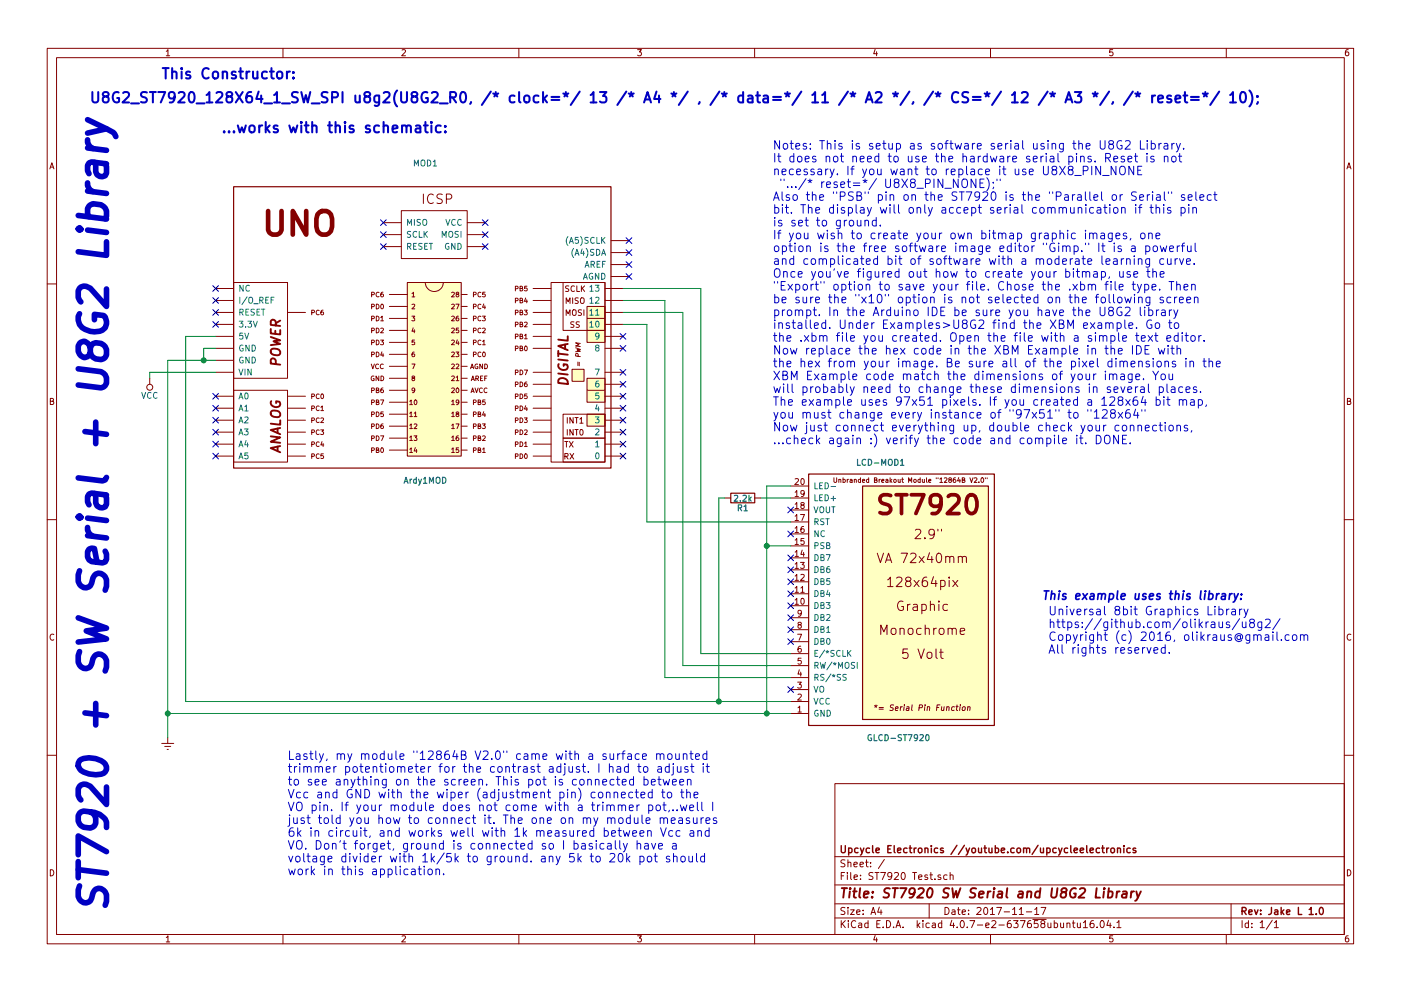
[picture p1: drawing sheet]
<svg xmlns="http://www.w3.org/2000/svg" width="297mm" height="210mm" viewBox="0 0 297 210" stroke-linecap="round" stroke-linejoin="round" font-family="sans-serif">
<g fill="none" stroke="#840000" stroke-width=".21">
<path d="M10 10.3h277v189.9h-277zM12 12.2h273v186.1h-273zM35.3 10.9l.3-.4v1.3M35.3 11.8h.7M60 10.3v1.9M85.2 10.6l.5-.1 .3 .4-.8 .9h.8M110 10.3v1.9M135.2 10.5h.8l-.4 .5 .3 .1 .1 .2-.1 .4-.2 .1-.5-.1M160 10.3v1.9M185.5 10.5l-.3 .9h.8M185.9 11v.8M210 10.3v1.9"/>
<path d="M235.9 10.5h-.6v.6h.6l.1 .5-.3 .2-.4-.1M260 10.3v1.9M285.9 10.5l-.4 .1-.2 .2-.1 .8 .3 .2 .4-.1 .1-.4-.1-.2-.4-.1-.3 .3M10.6 35.8l.4-1.3 .4 1.3M10.7 35.5h.6M285.6 35.8l.4-1.3 .4 1.3M285.7 35.5h.6M49.5 59.9h11.5v20.4h-11.5zM81.3 49.8h3.8M81.3 47.2h3.8M81.3 52.3h3.8M85.1 44.7h14v10.2h-14z"/>
<path d="M86.4 59.9h11.4v36.9h-11.4zM89.8 41.2v2M90.2 59.9a1.9 1.9 0 0 0 1.9 1.9 1.9 1.9 0 0 0 1.9-1.9M91.9 41.4a.8 .8 0 0 0-1-.1 .8 .8 0 0 0-.3 1 .76 .76 0 0 0 .4 .8 .76 .76 0 0 0 .9-.1M93.8 41.3h-1a.48 .48 0 0 0-.2 .5 .48 .48 0 0 0 .4 .3l.6 .2 .2 .5-.4 .4-.8-.1M94.6 42.2l1-.1a.55 .55 0 0 0 .2-.5 .55 .55 0 0 0-.4-.4h-.8v2M99.1 49.8h3.8M99.1 47.2h3.8M99.1 52.3h3.8M116.8 59.9h11.5v38.1h-11.5zM119.4 59.9h8.9v10.2h-8.9zM129.5 58.7h3.8"/>
<path d="M129.5 56.1h3.8M129.5 53.6h3.8M129.5 51h3.8M10 60.2h2M45.7 66.3h3.8M45.7 79h3.8M45.7 73.9h3.8M45.7 71.4h3.8M45.7 68.8h3.8M45.7 63.7h3.8M45.7 61.2h3.8M45.7 76.4h3.8"/>
<path d="M61 66.3h3.8M66.1 66.3h.5v-.4l-.5-.1v1M67.7 65.9a.44 .44 0 0 0-.7 .4 .44 .44 0 0 0 .7 .4M68.5 65.8l-.4 .2-.1 .6 .2 .2 .4-.1-.1-.5h-.3l-.2 .2M78.7 77.2l.3 1 .4-1M78.8 62.5h.5v-.4l-.5-.1v1M78.8 65.1l.5-.1v-.4l-.5-.1v1M78.8 67.6h.5v-.4l-.5-.1v1M78.8 70.1h.5v-.4l-.5-.1v1M78.8 72.7l.5-.1v-.3l-.5-.1v.9M78.8 75.2h.5v-.4l-.5-.1v1M79.3 79.8a.45 .45 0 0 0-.6 .5 .45 .45 0 0 0 .6 .4v-.4h-.2"/>
<path d="M79.8 64.5a.5 .5 0 0 1 .6 .5 .5 .5 0 0 1-.6 .5zM79.8 67.1a.5 .5 0 0 1 .6 .5 .5 .5 0 0 1-.6 .5zM79.8 69.6a.5 .5 0 0 1 .6 .5 .5 .5 0 0 1-.6 .5zM79.8 72.2a.5 .5 0 0 1 .6 .5 .5 .5 0 0 1-.6 .4zM79.8 74.7a.5 .5 0 0 1 .6 .5 .5 .5 0 0 1-.6 .5zM80.3 77.3a.44 .44 0 0 0-.7 .4 .44 .44 0 0 0 .7 .4M80.3 79.8v1l-.6-1v1M80.4 62.1a.44 .44 0 0 0-.7 .4 .44 .44 0 0 0 .7 .4M80.7 72.2h.6l-.3 .3 .3 .2v.3h-.6M80.7 67.4l.3-.3v1M80.7 69.7l.4-.1 .2 .3-.6 .7h.6M80.7 68.1h.6"/>
<path d="M80.8 79.8a.5 .5 0 0 1 .6 .5 .5 .5 0 0 1-.6 .5zM80.8 64.6l.2-.1a.48 .48 0 0 1 .3 .5 .48 .48 0 0 1-.4 .5l-.2-.4zM81 74.6l-.3 .8h.7M81.2 62l-.4 .2-.1 .6 .2 .2 .4-.1-.1-.5h-.3l-.2 .2M81.2 75v.7M81.3 77.3a.44 .44 0 0 0-.7 .4 .44 .44 0 0 0 .7 .4M82.5 77.7h3.9M82.5 75.2h3.9M82.5 72.6h3.9M82.5 70.1h3.9M82.5 67.6h3.9M82.5 65h3.9"/>
<path d="M82.5 62.5h3.9M87.3 67.1h.6l-.3 .4 .3 .1v.4h-.6M87.3 77.2h.7l-.4 1M87.4 62.3l.3-.3v1M87.4 64.6l.3-.1 .2 .3-.6 .7h.6M87.4 63h.5M87.6 69.6l-.2 .7h.6M87.8 74.7l-.4 .2v.6l.2 .2 .3-.1-.1-.5h-.2l-.2 .2M87.8 69.9v.7M87.9 72.2h-.5v.4h.4l.1 .4-.2 .1-.3-.1M95.8 79.9l.3-.1 .2 .3-.6 .7h.6M95.8 77.3l.3-.1 .2 .3-.6 .7h.6"/>
<path d="M95.8 74.8l.3-.1 .2 .3-.6 .7h.6M95.8 72.3l.3-.1 .2 .2-.6 .7h.6M95.8 69.7l.3-.1 .2 .3-.6 .7h.6M95.8 67.2l.3-.1 .2 .3-.6 .7h.6M95.8 64.6l.3-.1 .2 .3-.6 .7h.6M95.8 62.1l.3-.1 .2 .3-.6 .7h.6M96.7 74.7h.6l-.3 .4 .3 .2-.1 .3h-.5M96.7 64.5h.6l-.4 1M96.7 77.3l.4-.1 .2 .3-.6 .7h.6M96.9 62.4l-.2-.3 .5-.1v.3l-.5 .3 .2 .4 .4-.2-.2-.4M97 72.1l-.3 .7h.6M97.2 67.1l-.5 .2v.6l.2 .2 .3-.1v-.5h-.3l-.2 .1"/>
<path d="M97.2 72.5v.6M97.2 69.6h-.5v.5l.5-.1 .1 .4-.2 .2-.4-.1M97.8 77.7h1.3M97.8 75.2h1.3M97.8 72.6h1.3M97.8 70.1h1.3M97.8 67.6h1.3M97.8 65h1.3M97.8 62.5h1.3M99.8 78.2l.3-1 .3 1M99.8 77.9h.5M100.4 75.2h.5v-.4l-.5-.1v1"/>
<path d="M100.4 72.7l.5-.1v-.3l-.5-.1v.9M100.4 70.1h.5v-.4l-.5-.1v1M100.4 67.6h.5v-.4l-.5-.1v1M100.4 65.1l.5-.1v-.4l-.5-.1v1M100.4 62.5h.5v-.4l-.5-.1v1M101.3 77.3a.45 .45 0 0 0-.6 .4 .45 .45 0 0 0 .6 .4v-.3h-.2M102 74.8a.44 .44 0 0 0-.7 .4 .44 .44 0 0 0 .7 .4M102 72.3a.44 .44 0 0 0-.7 .4 .44 .44 0 0 0 .7 .3M102 69.7a.44 .44 0 0 0-.7 .4 .44 .44 0 0 0 .7 .4M102 67.2a.44 .44 0 0 0-.7 .4 .44 .44 0 0 0 .7 .4M102 64.6a.44 .44 0 0 0-.7 .4 .44 .44 0 0 0 .7 .4M102 62.1a.44 .44 0 0 0-.7 .4 .44 .44 0 0 0 .7 .4"/>
<path d="M102.3 67.1h.6l-.3 .4 .3 .1-.1 .4h-.5M102.3 77.2v1l-.6-1v1M102.3 72.4l.3-.2v.9M102.3 69.7l.4-.1 .2 .3-.6 .7h.6M102.3 73.1h.6M102.4 79.8h-.5v1h.5M102.4 74.8l.2-.1a.48 .48 0 0 1 .3 .5 .48 .48 0 0 1-.4 .4l-.2-.3zM102.6 64.5l-.3 .7h.6M102.8 77.2a.5 .5 0 0 1 .6 .5 .5 .5 0 0 1-.6 .5zM102.8 64.9v.6M102.8 62h-.4l-.1 .5 .5-.1 .1 .4-.2 .2-.4-.1M103.3 79.8h-.5v1"/>
<path d="M109.3 74l.5-.1v-.4l-.5-.1v1M109.3 71.4h.5v-.4l-.5-.1v1M109.3 68.9l.5-.1v-.4l-.5-.1v1M109.3 66.3h.5v-.4l-.5-.1v1M109.3 63.8l.5-.1v-.3l-.5-.1v1M109.3 61.3l.5-.1v-.4l-.5-.1v1M109.3 79h.5v-.4l-.5-.1v1M110.3 73.9h.4v-.4l-.4-.1v1h.3l.2-.3-.2-.2M110.3 71.4l.4-.1v-.3l-.4-.1v1h.3l.2-.4-.2-.1M110.3 68.8h.4v-.4l-.4-.1v1h.3l.2-.3-.2-.2M110.3 66.3l.4-.1v-.3l-.4-.1v1h.3l.2-.3-.2-.2M110.3 63.7h.4v-.3l-.4-.1v1h.3l.2-.4-.2-.2"/>
<path d="M110.3 61.2h.4v-.4l-.4-.1v1h.3l.2-.3-.2-.2M110.3 78.5a.5 .5 0 0 1 .5 .5 .5 .5 0 0 1-.5 .5zM111.2 65.8h.6l-.3 .4 .3 .2-.1 .3h-.5M111.2 78.5h.6l-.4 1M111.2 71.2l.3-.3v1M111.2 68.4l.4-.1 .2 .3-.6 .7h.6M111.2 71.9h.6M111.3 73.5l.2-.1a.48 .48 0 0 1 .3 .5 .48 .48 0 0 1-.4 .5l-.2-.4zM111.5 63.2l-.3 .7h.6M111.7 63.6v.7M111.7 60.7h-.4l-.1 .5h.5l.1 .3-.2 .2-.4-.1M113 66.3h3.8"/>
<path d="M113 79h3.8M113 73.9h3.8M113 71.4h3.8M113 68.8h3.8M113 63.7h3.8M113 61.2h3.8M120 64.4v-1.2l.4 .8 .5-.8v1.2M120 66.9v-1.2l.4 .9 .5-.9v1.2M120.6 60.7h-.6v.4a.47 .47 0 0 1 .4 .2 .47 .47 0 0 1 .1 .5h-.6M121.3 78.4h2.5v2.5h-2.5zM121.4 65.9l.2-.2 .5 .2v.6l-.2 .4a.4 .4 0 0 1-.5-.4zM121.4 63.2v1.2"/>
<path d="M121.7 68.3h-.6v.4a.47 .47 0 0 1 .4 .2 .47 .47 0 0 1 .1 .5h-.6M121.8 60.8a.53 .53 0 0 0-.7 .4 .53 .53 0 0 0 .7 .5M122 73.8l1 .3-.7 .1 .7 .3-1 .1M122.3 60.6v1.2h.6M122.5 76.8v.8M122.6 75.6l-.1-.5-.4-.1-.1 .5 1 .2M122.6 63.2h-.6v.4a.47 .47 0 0 1 .4 .2 .47 .47 0 0 1 .1 .5h-.6M122.8 76.9v.7M122.8 68.3h-.5l-.1 .4a.47 .47 0 0 1 .5 .2 .47 .47 0 0 1 0 .5h-.6M123 72.9l-1-.2 .8 .4-.8 .3 1 .1M123.1 63.3l.2-.1 .5 .1 .1 .7-.3 .4a.4 .4 0 0 1-.5-.4zM123.3 60.6v1.2"/>
<path d="M123.3 65.8h-.6v.4a.47 .47 0 0 1 .4 .2 .47 .47 0 0 1 .1 .5h-.6M123.4 61.2l.6 .6M123.8 65.7v1.2M124 60.6l-.7 .7M124.5 70.1h3.8v2.5h-3.8zM124.5 67.6h3.8v2.5h-3.8zM124.5 65h3.8v2.6h-3.8zM128.3 66.3h3.8M128.3 79h3.8M128.3 73.9h3.8M128.3 71.4h3.8M128.3 68.8h3.8"/>
<path d="M128.3 63.7h3.8M128.3 61.2h3.8M285 60.2h2M10.7 85.1h.5l.1-.5-.6-.1v1.3h.5l.2-.4-.3-.3M31.7 80.3v1.2M45.7 96.8h3.8M45.7 94.2h3.8M45.7 91.7h3.8M45.7 89.1h3.8M45.7 86.6h3.8M45.7 84.1h3.8M49.5 82.8h11.5v15.2h-11.5z"/>
<path d="M61 96.8h3.8M61 94.2h3.8M61 91.7h3.8M61 89.1h3.8M61 86.6h3.8M61 84.1h3.8M66.1 84.1h.5v-.4l-.5-.1v1M66.1 86.7l.5-.1v-.4l-.5-.1v1M66.1 89.2l.5-.1v-.3l-.5-.1v1M66.1 91.7h.5v-.4l-.5-.1v1M66.1 94.3l.5-.1v-.4l-.5-.1v1M66.1 96.8h.5v-.4l-.5-.1v1"/>
<path d="M67.7 83.7a.44 .44 0 0 0-.7 .4 .44 .44 0 0 0 .7 .4M67.7 86.2a.44 .44 0 0 0-.7 .4 .44 .44 0 0 0 .7 .4M67.7 88.8a.44 .44 0 0 0-.7 .4 .44 .44 0 0 0 .7 .4M67.7 91.3a.44 .44 0 0 0-.7 .4 .44 .44 0 0 0 .7 .4M67.7 93.8a.44 .44 0 0 0-.7 .4 .44 .44 0 0 0 .7 .4M67.7 96.4a.44 .44 0 0 0-.7 .4 .44 .44 0 0 0 .7 .4M68 91.2h.6l-.3 .4 .3 .2v.3h-.6M68 86.4l.3-.3v1M68 88.8l.4-.1 .2 .2-.6 .8h.6M68 87.1h.6M68.1 83.7l.2-.1a.48 .48 0 0 1 .3 .5 .48 .48 0 0 1-.4 .4l-.2-.3zM68.3 93.7l-.3 .7h.7"/>
<path d="M68.5 94.1v.6M68.6 96.3h-.5l-.1 .5 .5-.1 .1 .4-.2 .2-.4-.1M78.8 95.5h.5v-.4l-.5-.1v1M78.8 82.8h.5v-.4l-.5-.1v1M78.8 85.4l.5-.1v-.3l-.5-.1v.9M78.8 87.9h.5v-.4l-.5-.1v1M78.8 90.5l.5-.1v-.4l-.5-.1v1M78.8 93h.5v-.4l-.5-.1v1M79.8 95.5l.4-.1 .1-.3-.5-.1v1h.4l.2-.3-.3-.2M79.8 82.8l.4-.1 .1-.3-.5-.1v1h.4l.2-.3-.3-.2M79.8 85.3h.4l.1-.3-.5-.1v.9h.4l.2-.3-.3-.2M79.8 87.4a.5 .5 0 0 1 .6 .5 .5 .5 0 0 1-.6 .5z"/>
<path d="M79.8 89.9a.5 .5 0 0 1 .6 .5 .5 .5 0 0 1-.6 .5zM79.8 92.5a.5 .5 0 0 1 .6 .5 .5 .5 0 0 1-.6 .5zM80.7 84.9h.7l-.5 .9M80.7 92.5h.7l-.5 1M80.8 95.1l.2-.1a.48 .48 0 0 1 .3 .5 .48 .48 0 0 1-.4 .5l-.2-.4zM81.2 82.3l-.4 .2-.1 .6 .2 .2 .4-.1-.1-.5h-.3l-.2 .2M81.2 89.9l-.4 .3-.1 .5 .2 .2 .4-.1-.1-.4-.3-.1-.2 .2M81.3 87.4h-.5l-.1 .5 .5-.1 .1 .4-.2 .2-.4-.1M82.5 80.3h3.9M82.5 95.5h3.9M82.5 93h3.9M82.5 90.4h3.9"/>
<path d="M82.5 87.9h3.9M82.5 85.3h3.9M82.5 82.8h3.9M86.9 85.1l.3-.2v.9M86.9 87.7l.3-.3v1M86.9 90.2l.3-.3v1M86.9 92.8l.3-.3v1M86.9 95.3l.3-.3v1M86.9 85.8h.6M86.9 88.4h.6M86.9 90.9h.6M86.9 93.5h.6"/>
<path d="M86.9 96h.6M87.6 80.2l-.2-.3 .4-.1 .1 .3-.5 .3 .2 .4 .3-.2-.2-.4M87.8 92.5h.6l-.3 .4 .3 .1-.1 .4h-.5M87.8 87.7l.3-.3v1M87.8 90l.4-.1 .2 .3-.6 .7h.6M87.8 88.4h.6M87.9 85l.2-.1a.48 .48 0 0 1 .3 .5 .48 .48 0 0 1-.4 .4l-.2-.3zM87.9 82.7l-.2 .2-.3-.2v-.3l.3-.1a.62 .62 0 0 1 0 1h-.2M88.1 95l-.3 .7h.6M88.3 95.3v.7M95.8 95.3l.3-.3v1M95.8 92.8l.3-.3v1"/>
<path d="M95.8 90.2l.3-.3v1M95.8 87.7l.3-.3v1M95.8 85.1l.3-.2v.9M95.8 82.4l.3-.1 .2 .3-.6 .7h.6M95.8 85.8h.5M95.8 88.4h.5M95.8 90.9h.5M95.8 93.5h.5M95.8 96h.5M96.7 89.9h.6l-.4 1M96.7 80.1l.3-.3v1M96.7 80.8h.6"/>
<path d="M96.8 82.4l.2-.1a.48 .48 0 0 1 .3 .5 .48 .48 0 0 1-.4 .5l-.2-.4zM96.9 87.8l-.2-.3 .5-.1v.3l-.5 .3 .2 .4 .4-.2-.2-.4M97.2 92.5l-.5 .2v.6l.2 .2 .3-.1v-.5h-.3l-.2 .1M97.2 95h-.5v.5l.5-.1 .1 .4-.2 .2-.4-.1M97.3 85.3l-.2 .2-.4-.2v-.3l.4-.1a.62 .62 0 0 1-.1 .9h-.2M97.8 80.3h1.3M97.8 95.5h1.3M97.8 93h1.3M97.8 90.4h1.3M97.8 87.9h1.3M97.8 85.3h1.3M97.8 82.8h1.3"/>
<path d="M99.9 83.3l.3-1 .3 1M99.9 80.8l.4-1 .3 1M99.9 83h.5M100 80.5h.5M100.4 95.5h.5v-.4l-.5-.1v1M100.4 93h.5v-.4l-.5-.1v1M100.4 90.5l.5-.1v-.4l-.5-.1v1M100.4 87.9h.5v-.4l-.5-.1v1M100.4 85.4l.5-.1v-.3l-.5-.1v.9M100.7 82.3l.3 1 .4-1M100.9 80.3h.5v-.4l-.5-.1v1M101.1 80.3l.4 .5"/>
<path d="M101.4 95.5l.4-.1 .1-.3-.5-.1v1h.4l.2-.3-.3-.2M101.4 93l.4-.1 .1-.3-.5-.1v1h.4l.2-.4-.3-.1M101.4 90.4h.4l.1-.4-.5-.1v1h.4l.2-.3-.3-.2M101.4 87.9l.4-.1 .1-.3-.5-.1v1h.4l.2-.3-.3-.2M101.4 85.3h.4l.1-.3-.5-.1v.9h.4l.2-.3-.3-.2M101.9 80.3h.3M102.3 82.4a.44 .44 0 0 0-.7 .4 .44 .44 0 0 0 .7 .4M102.3 89.9h.6l-.3 .4 .3 .2-.1 .3h-.5M102.3 95.3l.3-.3v1M102.3 92.6l.4-.1 .2 .3-.6 .7h.6M102.3 96h.6M102.6 87.3l-.3 .8h.6"/>
<path d="M102.8 80.3h.3M102.8 87.7v.7M102.8 84.9h-.4l-.1 .4h.5l.1 .4-.2 .1-.4-.1M103.3 82.4a.44 .44 0 0 0-.7 .4 .44 .44 0 0 0 .7 .4M109.3 96.8h.5v-.4l-.5-.1v1M109.3 94.3l.5-.1v-.4l-.5-.1v1M109.3 91.7h.5v-.4l-.5-.1v1M109.3 89.2l.5-.1v-.3l-.5-.1v1M109.3 86.7l.5-.1v-.4l-.5-.1v1M109.3 84.1h.5v-.4l-.5-.1v1M109.3 81.6l.5-.1v-.4l-.5-.1v1M110.3 96.3a.5 .5 0 0 1 .5 .5 .5 .5 0 0 1-.5 .5z"/>
<path d="M110.3 93.7a.5 .5 0 0 1 .5 .5 .5 .5 0 0 1-.5 .5zM110.3 91.2a.5 .5 0 0 1 .5 .5 .5 .5 0 0 1-.5 .5zM110.3 88.7a.5 .5 0 0 1 .5 .5 .5 .5 0 0 1-.5 .5zM110.3 86.1a.5 .5 0 0 1 .5 .5 .5 .5 0 0 1-.5 .5zM110.3 83.6a.5 .5 0 0 1 .5 .5 .5 .5 0 0 1-.5 .5zM110.3 81a.5 .5 0 0 1 .5 .5 .5 .5 0 0 1-.5 .5zM111.2 88.7h.6l-.3 .3 .3 .2-.1 .4h-.5M111.2 94l.3-.3v1M111.2 91.3l.4-.1 .2 .3-.6 .7h.6M111.2 94.7h.6M111.3 96.4l.2-.1a.48 .48 0 0 1 .3 .5 .48 .48 0 0 1-.4 .4l-.2-.3zM111.5 86.1l-.3 .7h.6"/>
<path d="M111.7 81l-.4 .3-.1 .6 .2 .1 .3-.1v-.4l-.3-.1-.2 .2M111.7 86.5v.6M111.7 83.6h-.4l-.1 .5 .5-.1 .1 .4-.2 .2-.4-.1M113 96.8h3.8M113 94.2h3.8M113 91.7h3.8M113 89.1h3.8M113 86.6h3.8M113 84.1h3.8M113 81.5h3.8M119.4 93h8.9v5h-8.9zM119.4 87.9h8.9v5.1h-8.9z"/>
<path d="M119.7 93.7h.7M119.8 96.8h.5l.1-.5-.6-.1v1.2M120 96.8l.4 .6M120.1 93.7v1.2M120.3 88.6v1.2M120.3 91.1v1.2M120.7 93.7l.8 1.2M120.9 96.2l.7 1.2M121.5 91.1v1.2l-.7-1.2v1.2M121.5 88.6v1.2l-.7-1.2v1.2M121.5 93.7l-.8 1.2M121.6 96.2l-.7 1.2"/>
<path d="M121.9 91.1h.7M121.9 88.6h.7M122.3 88.6v1.2M122.3 91.1v1.2M122.9 88.9l.4-.3v1.2M122.9 89.8h.7M123 91.2l.2-.1a.63 .63 0 0 1 .4 .6 .63 .63 0 0 1-.4 .6l-.3-.4zM124.5 87.9h3.8v2.5h-3.8zM124.5 82.8h3.8v2.5h-3.8zM124.5 80.3h3.8v2.5h-3.8zM128.3 96.8h3.8M128.3 94.2h3.8"/>
<path d="M128.3 91.7h3.8M128.3 89.1h3.8M128.3 86.6h3.8M128.3 84.1h3.8M128.3 81.5h3.8M285.7 85.1h.5l.1-.5-.6-.1v1.3h.5l.2-.4-.3-.3M10 110.3h2M153.7 105.7h1.2M160 105.7h1.3M167.6 103.1h3.8M167.6 118.4h3.8M167.6 115.8h3.8"/>
<path d="M167.6 113.3h3.8M167.6 110.7h3.8M167.6 108.2h3.8M167.6 105.7h3.8M168.6 101.6l.5-.1 .2 .4-.8 .9h.8M168.6 119.7l.3-.4v1.3M168.6 117.1l.3-.3v1.3M168.6 114.6l.3-.4v1.3M168.6 112.1l.3-.4v1.3M168.6 109.5l.3-.3v1.2M168.6 107l.3-.4v1.3M168.6 104.4l.3-.3v1.3"/>
<path d="M168.6 118.1h.7M168.6 115.5h.7M168.6 113h.7M168.6 110.4h.7M168.6 107.9h.7M168.6 105.4h.7M169.7 119.3h.8l-.4 .5 .4 .1v.6l-.2 .1-.6-.1M169.7 109.2h.9l-.6 1.2M169.9 101.6l.2-.1a.67 .67 0 0 1 .4 .7 .67 .67 0 0 1-.4 .6l-.3-.5zM170 107.2l-.2-.3v-.2h.7v.3l-.6 .2-.1 .2v.4l.2 .1h.3l.2-.3v-.3l-.2-.1M170.1 116.7l-.3 .9h.8M170.4 111.7l-.4 .1-.2 .2v.7l.2 .3 .5-.2-.1-.6h-.4l-.2 .2"/>
<path d="M170.4 117.2v.9M170.5 114.2h-.7v.6h.7v.6l-.2 .1-.5-.1M170.5 104.6l-.2 .3-.4-.1-.1-.6 .5-.1 .2 .2v.7l-.3 .4h-.3M176.8 101.4v.8l.2 .2 .4-.2v-.8M177.9 101.8l.3-.1 .1 .7M177.9 101.7v.7M178.7 101.7h.3l.2 .2-.1 .4h-.4M178.7 101.4v1M179.6 101.7v.7M179.9 101.7l-.3 .2M180.2 101.7h.4l.1 .7M180.7 101.9l-.5 .2 .1 .3 .4-.1"/>
<path d="M181.1 101.8l.4-.1 .1 .7M181.1 101.7v.7M182.4 101.7h-.2l-.2 .2 .1 .4h.3M182.4 101.4v1M182.9 102l.4-.1v-.2h-.3l-.1 .1v.5h.4M184.2 101.7h-.3l-.2 .2 .1 .4h.4M184.2 101.4v1M185.4 101.8h.4l.1-.3-.5-.1v1h.4l.2-.4-.3-.2M186 117.4l.7 2 .6-2M186.4 101.7v.7M186.7 101.7l-.3 .2M186.9 102l.5-.1v-.2h-.3l-.2 .1 .1 .5h.4"/>
<path d="M187.7 119.4l.7-2 .7 2M187.8 101.7h.4l.1 .7M187.9 118.8h1M188.3 101.9l-.5 .2 .1 .3 .4-.1M188.7 101.4v1M188.8 102l.3 .4M189.1 101.7l-.4 .4M189.5 101.8h.5l-.1 .5h-.4zM190.4 101.7l.1 .6h.4M190.9 101.7v.7M191.1 117.4h1.3l-.9 2M191.2 101.7h.4"/>
<path d="M191.3 101.4v.8l.3 .2M192.6 102.4v-1l.4 .7 .3-.7v1M193.1 117.6l.2-.2h.5l.3 .2 .1 .4-.1 .2-1.1 1.2h1.2M193.8 101.8h.4v.5h-.4zM194.1 112.5l.3-.2h.4l.3 .2 .1 .4-.1 .3-1.1 1.1h1.2M194.9 118.1l1 1.3M195.1 101.7h-.3l-.2 .2 .1 .4h.4M195.1 101.4v1M195.6 101.7v.6h.4M195.9 118.1l-1 1.3M196 101.7v.7M196.1 114.1v.2"/>
<path d="M196.4 101.4v.8l.2 .2M196.9 102l.5-.1-.1-.2h-.2l-.2 .1 .1 .5h.3M197.1 117.3l-.5 1.4h1.2M197.6 118.1v1.3M198.1 113.2l-.4 .3h-.4l-.3-.3v-.5l.2-.3 .5-.1 .3 .2a1.35 1.35 0 0 1-.5 1.8h-.3M198.5 101.4v.2M198.8 117.5l.4-.1a1.25 1.25 0 0 1 0 2 1.08 1.08 0 0 1-.5-1.8zM198.9 112.3v.4M198.9 101.4v.2M199.3 101.6l.3-.2v1M199.3 102.4h.5M199.6 112.3v.4"/>
<path d="M200.2 101.5l.4-.1 .2 .2-.6 .8h.6M200.5 118.2l.1-.1a.5 .5 0 0 1 .8 .2v1.1M200.5 118.1v1.3M201.3 101.8l-.1-.3 .4-.1 .1 .3-.6 .3 .2 .4 .4-.2-.2-.4M201.4 118.3a.49 .49 0 0 1 .7-.2l.1 1.3M202.6 101.4l-.5 .2v.6l.2 .2 .3-.1v-.5l-.3-.1-.2 .2M203.2 118.2l.1-.1a.5 .5 0 0 1 .7 .2v1.1M203.2 118.1v1.3M203.3 101.3l-.3 .7h.7M203.5 101.7v.7M204 101.8h.4l.1-.3-.5-.1v1h.4l.2-.4-.3-.2M204 118.3a.49 .49 0 0 1 .8-.2l.1 1.3"/>
<path d="M205.6 101.4l.4 1 .3-1M206.6 101.5l.3-.1 .2 .2-.6 .8h.6M207.5 102.3v.1M208.1 101.5l.1-.1a.48 .48 0 0 1 .4 .5 .48 .48 0 0 1-.5 .4l-.1-.3zM208.9 101.4v.2M209.3 101.4v.2M285 110.3h2M11.4 134.6a.58 .58 0 0 0-.8 .6 .58 .58 0 0 0 .8 .5M167.6 138.7h3.8M167.6 136.1h3.8M167.6 133.6h3.8M167.6 131.1h3.8"/>
<path d="M167.6 128.5h3.8M167.6 126h3.8M167.6 123.4h3.8M167.6 120.9h3.8M168.6 127.3l.3-.4v1.3M168.6 124.8l.3-.4v1.3M168.6 122.2l.3-.3v1.2M168.6 128.2h.7M168.6 125.7h.7M168.6 123.1h.7M168.6 120.6h.7M169.1 134.6h.9l-.6 1.2"/>
<path d="M169.4 132.6l-.2-.3v-.2h.6v.3l-.5 .2-.1 .2v.4l.2 .1h.3l.2-.3-.1-.3-.1-.1M169.8 137.1l-.4 .1-.2 .2v.7l.2 .3 .4-.2v-.6h-.4l-.2 .2M169.8 124.8l.4-.4v1.3M169.8 122l.5-.1 .2 .3-.8 .9h.8M169.8 125.7h.7M169.8 139.6h-.6v.6h.6v.6l-.1 .1-.5-.1M169.9 130l-.2 .3-.4-.1-.1-.6 .5-.1 .2 .2-.1 .7-.3 .4h-.2M169.9 127l.2-.1a.67 .67 0 0 1 .4 .7 .67 .67 0 0 1-.4 .6l-.3-.5zM186.7 134.6v-2l.7 1.5 .7-1.5v2M188.2 123l.6-.6v2.1M188.2 124.5h1.1M189 133.5l.3-.2a.49 .49 0 0 1 .7 .4v.5a.54 .54 0 0 1-.6 .4 .54 .54 0 0 1-.5-.4z"/>
<path d="M190.1 122.7l.3-.3h.5l.2 .3 .1 .3-.1 .3-1.1 1.2h1.2M190.8 133.5l.1-.1a.5 .5 0 0 1 .8 .2v1M190.8 133.3v1.3M191.4 127.6a.98 .98 0 0 0-1.2 .7 .98 .98 0 0 0 .8 1.2l.5-.1v-.7h-.3M192.4 123.3l-.4-.4 .1-.2 .3-.3 .6 .1 .1 .3-.1 .3-.6 .2-.4 .4v.4l.4 .4h.4l.3-.4v-.4l-.3-.4M192.4 128.2v1.3M192.4 137.7h-.9l-.1 1 .3-.3 .7 .2 .1 .2-.1 .7-.2 .2h-.5l-.3-.2M192.6 133.5l.3-.2a.49 .49 0 0 1 .7 .4v.5a.54 .54 0 0 1-.5 .4 .54 .54 0 0 1-.6-.4zM193 128.2l-.4 .1-.2 .3M193.6 128.3h.8l.1 1.2M193.8 123.1l1.1 1.4M194.5 128.7l-.7 .1a.39 .39 0 0 0-.3 .4 .39 .39 0 0 0 .3 .3l.7-.1"/>
<path d="M194.6 137.7l.7 2 .7-2M194.9 123.1l-1.1 1.4M195.3 133.4l-.6-.1-.4 .4 .1 .7 .3 .2 .6-.1M195.5 128.3l.5-.1 .3 .2v1a.67 .67 0 0 1-.8 0M195.5 128.2v2M196.2 133.5l.1-.1a.5 .5 0 0 1 .7 .2v1M196.2 132.6v2M196.5 122.4a.8 .8 0 0 0-1 .9l.1 1 .3 .2 .7-.2 .1-.7-.2-.3-.6-.1-.4 .4M196.6 138.6l.3-.2a.49 .49 0 0 1 .7 .4v.5a.54 .54 0 0 1-.5 .4 .54 .54 0 0 1-.6-.4zM197.3 128.4l.1-.1a.5 .5 0 0 1 .7 .2v1M197.3 127.5v2M197.9 122.3l-.5 1.5h1.3"/>
<path d="M198 133.3v1.3M198.4 123.1v1.4M198.5 137.7v1.7l.2 .3M198.5 133.3l-.4 .1-.1 .3M199.1 127.5v.2M199.1 128.2v1.3M199.2 138.4h.8M199.3 133.4l.2-.1a.49 .49 0 0 1 .7 .4v.5a.54 .54 0 0 1-.6 .4 .54 .54 0 0 1-.5-.4v-.5zM199.4 123.2l.6-.1 .3 .2v1a.67 .67 0 0 1-.9 .1M199.4 123.1v2M199.5 137.7v1.7l.5 .3M200.9 128.3l-.6-.1-.4 .4 .1 .8 .3 .1 .6-.1"/>
<path d="M201 133.5l.1-.1a.5 .5 0 0 1 .8 .2v1M201 133.3v1.3M201.2 122.4v.3M201.2 123.1v1.4M201.9 133.6a.49 .49 0 0 1 .7-.2l.1 1.2M202 123.1l1.1 1.4M203.1 123.1l-1.1 1.4M203.6 134l.9-.2-.1-.4-.5-.1-.3 .3 .1 .9h.7M286.4 134.6a.58 .58 0 0 0-.8 .6 .58 .58 0 0 0 .8 .5M34.3 157.7h2.5M34.9 158.4h1.3M35.4 159h.3"/>
<path d="M35.6 156.5v1.2M167.6 151.4h3.8M167.6 148.8h3.8M167.6 146.3h3.8M167.6 143.8h3.8M167.6 141.2h3.8M169.1 144.7h.8l-.4 .5 .3 .1v.6l-.1 .1-.6-.1M169.2 150.2l.3-.4v1.3M169.2 147.4l.5-.1 .2 .3-.8 .9h.8M169.2 151.1h.7M169.5 142.1l-.3 .9h.8M169.8 142.6v.9"/>
<path d="M185.4 149.7l.3 .1 .3-.1M185.5 150.1l.2-.3 .2 .3M185.7 149.5v.3M186.4 150.5h.9M186.4 150.1h.9M189.5 149.6h-.6l-.1 .4a.45 .45 0 0 1 .5 .6l-.6 .1M189.8 150.3l.6-.1-.1-.3-.4 .1-.1 .6 .2 .1h.3M191 149.9l-.1 .8M191.3 149.9l-.4 .3M191.7 149.9l-.1 .8M191.7 149.5v.2M192.3 150h.4v.7"/>
<path d="M192.7 150.2l-.5 .1-.1 .3 .2 .1h.4M193.4 149.5l-.1 1.1 .1 .1M194.9 150.2l.6-.1 .1-.4-.7-.2-.1 1.2M196.1 149.9l-.1 .8M196.1 149.5v.2M196.6 150.1l.2-.2 .3 .1v.7M196.6 149.9l-.1 .8M198.6 150.1h.4M199.3 149.5h-.6l-.1 1.2M199.7 149.9l-.1 .8 .5-.1M200.2 149.9l-.1 .8M200.8 150.1l.1-.2 .3 .1v.7"/>
<path d="M200.8 149.9l-.1 .8M202.4 150h-.5l-.2 .5 .2 .2h.4M202.7 149.9h.4M202.9 149.5l-.1 1.1 .2 .1M203.6 149.9l-.1 .8M203.6 149.5v.2M204.1 150.1l.2-.2 .3 .2-.1 .6-.5-.1zM205.2 150.1l.2-.2 .3 .1-.1 .7M205.2 149.9l-.1 .8M10 160.2h2M177 166.3h108v32h-108zM285 160.2h2"/>
<path d="M10.7 184.5a.65 .65 0 0 1 .7 .7 .65 .65 0 0 1-.7 .6zM35.3 198.9l.3-.4v1.3M35.3 199.8h.7M60 198.3v1.9M85.2 198.6l.5-.1 .3 .4-.8 .9h.8M110 198.3v1.9M135.2 198.5h.8l-.4 .5 .3 .1 .1 .2-.1 .4-.2 .1-.5-.1M160 198.3v1.9M177 194.8h108M177 191.8h108M177 187.8h108M177 181.8h108"/>
<path d="M178.4 195.3v1.5M178.4 185.8h.5M178.6 196l.6 .8M179.1 185.1h-.7v1.5M179.1 192.6l-.5-.1-.3 .3 .1 .3 .7 .4v.4l-.2 .1-.6-.1M179.1 182.5l-.5-.1-.3 .3 .1 .3 .7 .4v.4l-.2 .1-.6-.1M179.2 195.3l-.8 .9M179.7 185.1v.2M179.7 185.6v1M179.8 192.5v.2M179.8 183.1l.2-.2 .4 .1v.9M179.8 182.4v1.5"/>
<path d="M179.8 193v1M179.9 195.3v.2M179.9 195.8v1M180.3 193h.8l-.8 1h.8M180.4 185.1v1.3l.2 .2M181.1 183.4l.7-.1-.1-.3-.4-.1-.2 .2v.7h.6M181.1 186.1l.7-.1-.1-.3-.4-.1-.2 .2 .1 .7h.5M181.4 195.5a.71 .71 0 0 0-1 .5 .71 .71 0 0 0 .8 .8l.2-.1M181.6 193.5l.7-.1v-.3l-.4-.1-.3 .2 .1 .7h.6M182.1 195.9h.6v.9M182.3 183.4l.8-.1-.1-.3-.4-.1-.3 .2 .1 .7h.6M182.4 186.5v.1"/>
<path d="M182.4 185.7v.1M182.7 196.2l-.7 .3 .2 .3 .5-.1M183 193.9v.1M183 193.1v.1M183.5 182.9h.6M183.7 182.4v1.3l.4 .2M184 195.9l-.4-.1-.3 .3 .1 .6 .2 .1 .4-.1M184 195.3v1.5M184.6 183.8v.1M184.6 183v.1M184.7 194l.4-1.5 .5 1.5M184.8 193.6h.7"/>
<path d="M185.1 185.2l-.6-.1-.3 .3 .1 .3 .7 .3v.5l-.2 .1-.6-.1M185.5 185.1h.9M185.5 198.5l-.3 .9h.8M185.9 199v.8M185.9 196h.5M185.9 185.1v1.5M186.4 192.5l-.3 1h.9M186.6 195.3h-.7v1.5h.7M186.7 185.1h1l-.6 1.5M186.8 193v1M187.2 196.7v.1M187.5 182.3l-1.3 2"/>
<path d="M188 195.3a.76 .76 0 0 1 .8 .8 .76 .76 0 0 1-.8 .7zM189.1 185.7l-.3 .3h-.3l-.3-.3v-.3l.3-.3h.3l.3 .3a1.01 1.01 0 0 1-.5 1.2h-.2M189.5 196.7v.1M189.6 185.3l.6-.2 .3 .4-.9 1.1h.9M190 196.8l.4-1.5 .6 1.5M190.1 196.4h.7M191.3 185.2l.1-.1a.8 .8 0 0 1 .5 .8 .8 .8 0 0 1-.5 .7 .97 .97 0 0 1-.1-1.4zM191.5 196.7v.1M193.5 185.1h.8M193.9 185.1v1.5M194.5 195.3v1.5M194.6 196.3l.4 .5"/>
<path d="M194.8 186.1l.7-.1-.1-.3-.4-.1-.2 .2v.7h.6M195 195.8l-.5 .6M195.7 195.3v.2M195.7 195.8v1M196.6 185.7l-.3-.1-.2 .2v.2l.5 .2v.3h-.5M197 191.8v3M197 195.9l-.4-.1-.3 .3 .1 .6 .2 .1 .4-.1M197.2 185.6h.5M197.4 185.1v1.3l.3 .2M197.7 195.9h.6v.9M198.2 186.5v.1M198.3 196.2l-.7 .3 .2 .3 .5-.1"/>
<path d="M199.4 185.7l-.3-.1-.2 .2v.2l.5 .2v.3h-.5M199.7 195.9l-.5-.1-.2 .3v.6l.2 .1 .5-.1M199.7 195.3v1.5M200.4 192.5a.76 .76 0 0 1 .8 .8 .76 .76 0 0 1-.8 .7zM200.8 185.7l-.4-.1-.3 .3 .1 .6 .2 .1 .4-.1M201.4 185.7l.3-.1 .3 .1 .1 .9M201.4 185.1v1.5M201.8 195.2l-.4 1.1h1M201.9 193.1h.5l.1 .9M202.2 195.8v1M202.5 193.4l-.7 .3 .2 .3 .5-.1M202.9 196.7v.1"/>
<path d="M203 193h.6M203.2 192.5v1.3l.4 .2M203.8 195.4l.1-.1a.8 .8 0 0 1 .6 .8 .8 .8 0 0 1-.6 .7 .97 .97 0 0 1-.1-1.4zM204 193.5l.7-.1-.1-.3-.4-.1-.2 .2 .1 .7h.5M205.1 196.7v.1M205.4 193.9v.1M205.4 193.1v.1M205.6 195.3h1.1l-.7 1.5M207.1 192.7l.6-.2 .3 .5-.9 1h.9M207.2 196.3h1.2M208.7 192.7l.2-.2a.8 .8 0 0 1 .5 .8 .8 .8 0 0 1-.5 .7l-.3-.5zM209 196.3l.7-.1v-.3l-.5-.1-.2 .2 .1 .7h.6"/>
<path d="M210 193l.4-.5v1.5M210 194h.8M210 198.3v1.9M210.3 195.5l.6-.2 .3 .5-1 1h1M211.3 192.5h1l-.6 1.5M211.8 196.3h1.1M212.9 193.5h1.1M214.3 195.3l-.5 .1a1.11 1.11 0 0 0-.1 1.3l.4 .1 .3-.1v-.5l-.3-.3-.4 .1-.1 .2M214.7 193l.4-.5v1.5M214.7 194h.8M214.9 195.3h.9l-.5 .6 .5 .1v.7l-.2 .1-.7-.1M216.1 193l.4-.5v1.5"/>
<path d="M216.1 194h.9M216.3 195.3h1l-.6 1.5M217.6 193.5h1.1M218.5 195.3l-.4 .1a1.11 1.11 0 0 0-.1 1.3l.4 .1 .2-.1 .1-.5-.3-.3-.4 .1-.2 .2M219 195.1h2.8M219.4 193l.4-.5v1.5M219.4 194h.8M220 195.3h-.7v.7h.7l.1 .2-.1 .5-.2 .1-.5-.1M220.7 192.5h1l-.6 1.5M221 196l-.3-.3 .1-.2 .2-.2 .4 .1 .1 .2v.2l-.5 .2-.3 .3 .1 .4 .2 .1h.3l.2-.3v-.2l-.2-.3M222.2 195.8v.9l.4 .1 .2-.1M222.8 195.8v1"/>
<path d="M223.5 195.9l.5-.1 .2 .3-.1 .6h-.6M223.5 195.3v1.5M224.9 195.8v.9l.4 .1 .2-.1M225.5 195.8v1M226.2 196l.2-.2 .4 .1v.9M226.2 195.8v1M227.4 195.8h.5M227.6 195.3v1.3l.3 .2M228.4 195.8l.1 .9 .4 .1 .2-.1M229.1 195.8v1M229.7 195.8l.4-.5v1.5M229.7 196.8h.9"/>
<path d="M231.8 195.3l-.4 .1a1.11 1.11 0 0 0-.1 1.3l.4 .1 .2-.1 .1-.5-.3-.3-.4 .1-.2 .2M232.6 196.7v.1M233.4 195.5l.2-.2a.8 .8 0 0 1 .5 .8 .8 .8 0 0 1-.5 .7l-.4-.5zM235 195.2l-.3 1.1h.9M235.4 195.8v1M235.9 198.5h-.6v.7l.6-.1 .1 .5-.3 .2-.4-.1M236.2 196.7v.1M236.8 195.8l.4-.5v1.5M236.8 196.8h.9M260 198.3v1.9M261 191.8v6.5M263.3 195.3v1.5"/>
<path d="M264.7 195.9l-.4-.1-.3 .3 .1 .6 .2 .1 .4-.1M264.7 195.3v1.5M265.4 196.7v.1M265.4 195.9v.1M267.2 195.8l.4-.5v1.5M267.2 196.8h.8M269.7 195.2l-1.2 2M270.2 195.8l.4-.5v1.5M270.2 196.8h.8M285.7 184.5a.65 .65 0 0 1 .7 .7 .65 .65 0 0 1-.7 .6zM285.9 198.5l-.4 .1-.2 .3-.1 .7 .3 .2 .4-.1 .1-.4-.1-.2-.4-.1-.3 .3"/>
<circle cx="31.7" cy="82.2" r=".63"/>
</g>
<g fill="none" stroke="#840000" stroke-width=".3">
<path d="M178.4 179.4v1.2l.2 .3h.3l.3-.3v-1.2M179.9 179.9v1.5M182.4 179.9l.4 1M183.2 179.9l-.5 1.4-.3 .1M185 179.4v1.3l.2 .2M189 179.4h-.8v1.5h.8M189.6 179.4v1.3l.2 .2M192.8 179.9h.5M193 179.4v1.3l.3 .2M193.8 179.9v1M194.3 179.9l-.5 .3M196.1 179.9v1"/>
<path d="M197.5 179.4v.2M197.5 179.9v1M202.9 179.3l-1.3 2M204.5 179.3l-1.3 2M204.8 179.9l.4 1M205.6 179.9l-.5 1.4-.3 .1M207.5 179.9v.9l.4 .1 .2-.1M208.1 179.9v1M208.6 179.9h.6M208.8 179.4v1.3l.4 .2M209.7 179.9l.1 .9 .3 .1 .2-.1M210.3 179.9v1"/>
<path d="M211 179.4v1.5M217 179.9v1M220.1 179.3l-1.3 2M220.6 179.9l.1 .9 .3 .1 .2-.1M221.2 179.9v1M221.9 179.9v1.5M224.4 179.9l.4 1M225.2 179.9l-.5 1.4-.3 .1M227 179.4v1.3l.2 .2M230.4 179.4v1.3l.2 .2M233.6 179.9h.5M233.8 179.4v1.3l.3 .2"/>
<path d="M234.6 179.9v1M235.1 179.9l-.5 .3M236.9 179.9v1M238.3 179.4v.2M238.3 179.9v1M179.9 180l.5-.1 .2 .3-.1 .6h-.6M181.9 180l-.4-.1-.3 .3 .1 .6 .2 .1 .4-.1M184.4 180l-.5-.1-.3 .3 .1 .6 .2 .1 .5-.1M185.7 180.4l.7-.1v-.3l-.4-.1-.3 .2 .1 .7h.6M188.2 180.1h.5M190.3 180.4l.7-.1v-.3l-.5-.1-.2 .2 .1 .7h.6M192.3 180l-.4-.1-.3 .3 .1 .6 .2 .1 .4-.1"/>
<path d="M194.8 180.1l.2-.2 .4 .2 .1 .5-.1 .2-.4 .1-.2-.1zM196.1 180.1l.2-.2 .4 .1v.9M198.8 180l-.4-.1-.3 .3 .1 .6 .2 .1 .4-.1M200 180l-.4-.1-.2 .2 .1 .3 .5 .1v.3h-.6M206.1 180.1l.2-.2 .5 .2v.5l-.1 .2-.4 .1-.2-.1zM211 180l.5-.1 .2 .3-.1 .6h-.6M212.3 180.4l.7-.1v-.3l-.5-.1-.2 .2 .1 .7h.6M213.7 180.8v.1M215 180l-.4-.1-.3 .3 .1 .6 .2 .1 .4-.1M215.7 180.1l.2-.2 .4 .2 .1 .5-.1 .2-.4 .1-.2-.1zM217 180.1l.2-.2 .4 .1 .1 .9M217.7 180.1l.2-.2 .3 .1 .1 .9"/>
<path d="M221.9 180l.5-.1 .3 .3-.2 .6h-.6M223.9 180l-.4-.1-.3 .3 .1 .6 .2 .1 .4-.1M226.4 180l-.5-.1-.2 .3v.6l.2 .1 .5-.1M227.7 180.4l.7-.1v-.3l-.4-.1-.3 .2 .1 .7h.6M229 180.4l.7-.1v-.3l-.4-.1-.3 .2 .1 .7h.6M231.1 180.4l.7-.1v-.3l-.5-.1-.2 .2 .1 .7h.6M233.1 180l-.4-.1-.3 .3 .1 .6 .2 .1 .4-.1M235.6 180.1l.2-.2 .4 .2 .1 .5-.1 .2-.4 .1-.2-.1zM236.9 180.1l.2-.2 .4 .1 .1 .9M239.6 180l-.4-.1-.3 .3 .1 .6 .2 .1 .4-.1M240.8 180l-.4-.1-.2 .2 .1 .3 .5 .1v.3h-.6M263.3 193.3l.8-.1 .1-.2-.1-.3-.2-.2h-.6v1.5"/>
<path d="M263.7 193.3l.5 .7M264.8 193.5l.7-.1-.1-.3-.4-.1-.2 .2v.7h.6M266 193l.3 1 .4-1M267.3 193.9v.1M267.3 193.1v.1M269.6 192.5l-.1 1.3-.5 .2M270.3 193.1h.6v.9M270.9 193.4l-.7 .3 .2 .3 .5-.1M271.6 192.5v1.5M271.8 193.5l.4 .5M272.2 193l-.6 .6M272.8 193.5l.7-.1-.1-.3-.4-.1-.2 .2v.7h.6"/>
<path d="M275.3 192.5v1.5h.7M277.6 193l.4-.5v1.5M277.6 194h.8M279.1 193.9v.1M279.9 192.7l.2-.2a.8 .8 0 0 1 .5 .8 .8 .8 0 0 1-.5 .7l-.4-.5z"/>
</g>
<g fill="none" stroke="#840000" stroke-width=".41">
<path d="M57.4 71.5l2 .7-1.4 .2 1.4 .6-2 .2M57.4 69.8v.9l2 .3v-1M57.5 74.2a1.17 1.17 0 0 1 1.9 .8 1.13 1.13 0 0 1-1.2 .3 1.13 1.13 0 0 1-.8-.9zM58.4 70.2v.6M58.5 77.3l-.1-1a.56 .56 0 0 0-.9-.1l-.1 .9 2 .3M58.5 69.1l-.1-1a.56 .56 0 0 0-.9-.1l-.1 .9 2 .3M59.4 68l-.9 .6M118.4 79.2l2 .3M118.4 76.3l2 .2M118.4 74.4v1.2M118.4 75l2 .3M118.5 77.2a1.02 1.02 0 0 0 .6 1.3 1.02 1.02 0 0 0 1.3-.6l-.2-.5-.7-.1v.3"/>
<path d="M119.8 73.1v1M120.4 73l-2 .4 2 .9M120.4 71.3v1l-2-.2M57.4 92.6l2 .2-2 .9 2 .2M57.5 87.3a1.17 1.17 0 0 1 1.9 .8 1.13 1.13 0 0 1-1.2 .4 1.13 1.13 0 0 1-.8-1zM57.5 85.1a1.02 1.02 0 0 0 .6 1.2 1.02 1.02 0 0 0 1.3-.5l-.2-.6-.7-.1v.4M58.9 90.9v1M58.9 94.8v.9M59.4 94.6l-2 .5 2 .9M59.4 90.8l-2 .4 2 .9M59.4 89.2v.9l-2-.2M118.5 80.5a1.15 1.15 0 0 1 1.3-.2 1.15 1.15 0 0 1 .6 1.2l-2-.3z"/>
<path d="M178.5 188.4h1.1M179 188.4l-.2 2M180.2 189.1l-.2 1.3M180.3 188.4l-.1 .2 .2-.1-.1-.1-.1 .2M180.9 189.1h.7M181.2 188.4l-.2 1.8 .1 .1 .4 .1M182.4 188.4l-.2 1.8 .2 .2M183.2 189.8l.9-.2v-.4l-.6-.1-.3 .3v.9h.7M184.9 190.3v.1M185.1 189.2l-.1 .2-.1-.1 .2-.1-.1 .2M188.7 188.5l-.8-.1-.3 .2v.6l.8 .4 .1 .5-.4 .3-.8-.1M189.3 188.4h1.1"/>
<path d="M189.8 188.4l-.2 2M190.9 188.4h1.3l-1.1 2M193.9 189.3l-.2 .3-.6 .1-.3-.4v-.5a.66 .66 0 0 1 1-.3l.1 .1a1.5 1.5 0 0 1-.7 1.8h-.4M194.7 188.6l.3-.2h.5l.2 .1 .2 .5-1.5 1.4h1.3M197 188.5a.45 .45 0 0 1 .7 .3l-.2 1.3-.2 .2-.4 .1a1.27 1.27 0 0 1 .1-1.9zM201.2 188.5l-.7-.1-.3 .2-.1 .6 .8 .4 .1 .5-.4 .3-.7-.1M201.9 188.4l.3 2 .5-1.4 .2 1.4 .7-2M207 188.5l-.8-.1-.3 .2-.1 .6 .9 .4 .1 .5-.5 .3-.7-.1M207.6 189.8l1-.2-.1-.4h-.8l-.2 1 .3 .2 .6-.1M209.5 189.1l-.2 1.3M210 189.1l-.3 .1-.3 .3M210.7 189.1l-.1 1.3"/>
<path d="M210.8 188.4v.2l.1-.1-.1-.1v.2M211.7 189.2h.7v1.2M212.5 189.6l-.7 .1a.4 .4 0 0 0-.3 .3 .4 .4 0 0 0 .2 .4l.7-.1M213.6 188.4l-.2 1.8 .2 .2M216.1 189.2h.7v1.2M216.9 189.6l-.7 .1a.4 .4 0 0 0-.4 .3 .4 .4 0 0 0 .3 .4l.7-.1M217.8 189.3l.3-.2 .5 .1v1.2M217.9 189.1l-.2 1.3M220.5 189.2l-.2-.1a.67 .67 0 0 0-.8 .4v.8l.3 .1 .6-.1M220.6 188.4l-.2 2M223.1 188.4l-.2 1.7 .3 .3a.67 .67 0 0 0 .8-.3l.2-1.7M225.3 189.3l-.2-.2-.1-.3a.66 .66 0 0 1 1-.3l.2 .3-.2 .3-.7 .2-.4 .4v.6l.7 .1a.68 .68 0 0 0 .3-1l-.2-.1"/>
<path d="M228.1 188.5a1.02 1.02 0 0 0-1.2 .7 1.02 1.02 0 0 0 .5 1.2l.6-.1 .1-.7h-.4M229 188.6l.3-.2h.4l.2 .1 .2 .5-1.4 1.4h1.2M232.5 188.4l-.2 2h.9M234.1 189.1l-.2 1.3M234.1 188.4v.2l.1-.1-.1-.1v.2M235 189.2l.6-.1 .3 .2-.2 1a.67 .67 0 0 1-.8 0M235.1 188.4l-.2 2M236.8 189.1l-.1 1.3M237.4 189.1l-.4 .1-.2 .3M238.1 189.2h.7v1.2M238.9 189.6l-.7 .1a.4 .4 0 0 0-.3 .3 .4 .4 0 0 0 .2 .4l.7-.1M239.9 189.1l-.2 1.3"/>
<path d="M240.4 189.1l-.3 .1-.3 .3M240.9 189.1l.3 1.3M241.9 189.1l-.9 1.8-.3 .2"/>
</g>
<g fill="#ffffc2" stroke="#ffffc2" stroke-width=".21">
<path d="M182.9 103.1h26.6v49.5h-26.6z"/>
<path d="M86.4 59.9h11.4v36.9h-11.4z"/>
<path d="M121.3 78.4h2.5v2.5h-2.5z"/>
<path d="M124.5 87.9h3.8v2.5h-3.8z"/>
<path d="M124.5 82.8h3.8v2.5h-3.8z"/>
<path d="M124.5 80.3h3.8v2.5h-3.8z"/>
<path d="M124.5 70.1h3.8v2.5h-3.8z"/>
<path d="M124.5 67.6h3.8v2.5h-3.8z"/>
<path d="M124.5 65h3.8v2.6h-3.8z"/>
</g>
<path d="M49.5 39.6h80v59.7h-80zM154.9 104.6h5.1v2.1h-5.1zM171.4 100.6h39.4v53.3h-39.4zM182.9 103.1h26.6v49.5h-26.6z" fill="none" stroke="#840000" stroke-width=".25"/>
<path d="M188.8 105.2a1.72 1.72 0 0 0-2.1 .1 .96 .96 0 0 0 .6 1.6 1.45 1.45 0 0 1 1.5 .9 1.05 1.05 0 0 1-.7 1.2h-1l-.5-.2M190 105h2.3M191.1 105v4M193.2 105h2.7l-1.7 4M199.5 106.7l-.2 .4-.5 .3h-.8l-.4-.2-.4-.5v-1l.2-.4a1.32 1.32 0 0 1 1.9 0 2.69 2.69 0 0 1-.9 3.7h-.8M201 105.3l.6-.3h1a1 1 0 0 1 .7 1.1l-.2 .6-2.3 2.3h2.5M205.2 105.3a.96 .96 0 0 1 1-.3 .96 .96 0 0 1 .7 .7 2.36 2.36 0 0 1-.7 3.3 1.05 1.05 0 0 1-1.2-.8 3.5 3.5 0 0 1 .2-2.9z" fill="none" stroke="#840000" stroke-width=".79"/>
<g fill="none" stroke="#008484" stroke-width=".21">
<path d="M87.9 35.2v-1.2l.4 .8 .4-.8v1.2M89.3 34.1l.2-.1h.4l.2 .8a.42 .42 0 0 1-.2 .4 .42 .42 0 0 1-.5-.1l-.1-.3zM90.6 34a.64 .64 0 0 1 .7 .6 .64 .64 0 0 1-.7 .6zM91.8 34.3l.4-.3v1.2M91.8 35.2h.8M86.4 47.8v-1.2l.4 .8 .4-.8v1.2M86.4 52.3l.6-.1 .1-.5-.7-.1v1.3M86.7 52.3l.4 .6M87.1 49.1h-.6l-.1 .5a.54 .54 0 0 1 .6 .6l-.2 .2-.4-.1M87.7 52.2h.4M87.9 46.6v1.2M88.3 51.6h-.6v1.3h.6"/>
<path d="M88.3 49.2a.56 .56 0 0 0-.7 .5 .56 .56 0 0 0 .7 .5M88.9 49.1v1.3h.6M89.1 46.6h-.6v.4a.54 .54 0 0 1 .6 .7l-.2 .1-.5-.1M89.5 51.7h-.6l-.1 .4a.54 .54 0 0 1 .6 .7l-.1 .1-.5-.1M89.7 46.7l.2-.1h.4l.2 .8a.42 .42 0 0 1-.2 .4 .42 .42 0 0 1-.5-.1l-.2-.3zM89.9 49.1v1.3M90 52.2h.5M90.1 49.6l.5 .8M90.6 49.1l-.7 .7M90.7 51.6h-.7v1.3h.7M91 51.6h.7M91.4 51.6v1.3"/>
<path d="M93.8 50.4v-1.3l.4 .9 .4-.9v1.3M94.5 46.6l.4 1.2 .5-1.2M95.1 51.7a.59 .59 0 0 0-.7 .6 .59 .59 0 0 0 .7 .5l.1-.5h-.2M95.2 49.3l.2-.2h.4l.2 .8a.42 .42 0 0 1-.2 .4 .42 .42 0 0 1-.5 0l-.2-.4zM96.5 51.6v1.3l-.7-1.3v1.3M96.5 46.7a.56 .56 0 0 0-.7 .5 .56 .56 0 0 0 .7 .5M97.1 51.6a.64 .64 0 0 1 .7 .7 .64 .64 0 0 1-.7 .6zM97.2 49.1h-.6l-.1 .5a.54 .54 0 0 1 .6 .6l-.1 .2-.5-.1M97.7 49.1v1.3M97.8 46.7a.56 .56 0 0 0-.8 .5 .56 .56 0 0 0 .8 .5M120.4 50.2a1.51 1.51 0 0 0 0 1.9M120.7 51.6l.4-1.2 .5 1.2"/>
<path d="M120.9 51.3h.5M121.6 52.7a1.51 1.51 0 0 0 0 2M121.9 54.2l.4-1.3 .5 1.3M122 53.8h.6M122.6 50.4h-.6l-.1 .5h.7v.6l-.2 .1-.5-.1M123.1 50.2a1.51 1.51 0 0 1 0 1.9M123.4 52.8l-.3 .9h.8M123.7 59.3l.4-1.3 .4 1.3M123.7 53.3v.9M123.8 58.9h.6M124.1 56.7l.4-1.3 .4 1.3M124.2 56.3h.6"/>
<path d="M124.3 52.7a1.51 1.51 0 0 1 0 2M124.7 50.4h-.6v.4a.54 .54 0 0 1 .6 .7l-.2 .1h-.5M125.3 56.1l.6-.1 .1-.5-.7-.1v1.3M125.6 58a.59 .59 0 0 0-.7 .6 .59 .59 0 0 0 .7 .6l.1-.5h-.2M125.6 56.1l.4 .6M125.9 53h-.6l-.1 .4a.54 .54 0 0 1 .7 .6l-.2 .2-.5-.1M126 50.5a.56 .56 0 0 0-.8 .5 .56 .56 0 0 0 .8 .5M126.5 52.9a.64 .64 0 0 1 .7 .6 .64 .64 0 0 1-.7 .7zM126.5 50.4v1.2h.7M126.6 56h.4M126.9 58v1.3l-.7-1.3v1.3M127.2 55.4h-.6v1.3h.6"/>
<path d="M127.6 58a.64 .64 0 0 1 .7 .6 .64 .64 0 0 1-.7 .7zM127.6 54.2l.4-1.3 .4 1.3M127.6 50.4v1.2M127.7 53.8h.6M127.7 56h.5M127.7 50.9l.6 .7M128.3 50.4l-.7 .7M128.3 55.4h-.6v1.3M50.7 78.3l.4 1.3 .4-1.3M50.7 68.1h.8l-.4 .5 .4 .1v.6l-.2 .1-.6-.1M50.9 66.3l.6-.1v-.5l-.6-.1v1.3M50.9 63.1v1.2"/>
<path d="M51.2 66.3l.4 .6M51.5 70.7h-.6l-.1 .6h.7v.5l-.2 .2-.5-.2M51.5 75.8a.59 .59 0 0 0-.7 .6 .59 .59 0 0 0 .7 .6l.1-.5h-.3M51.5 73.3a.59 .59 0 0 0-.7 .5 .59 .59 0 0 0 .7 .6l.1-.5h-.3M51.6 60.5v1.3l-.7-1.3v1.3M51.9 70.7l.4 1.3 .4-1.3M51.9 78.3v1.3M52.1 69.3v.1M52.1 66.2h.5M52.4 63l-1.1 1.6M52.6 68.1h.7l-.4 .5 .4 .1v.6l-.2 .1-.5-.1M52.7 65.6h-.6v1.3h.6"/>
<path d="M52.8 75.8v1.2l-.7-1.2v1.2M52.8 73.2v1.3l-.7-1.3v1.3M52.9 60.6a.56 .56 0 0 0-.8 .5 .56 .56 0 0 0 .8 .6M52.9 63.1h.5l.2 .8a.42 .42 0 0 1-.3 .4 .42 .42 0 0 1-.4 0l-.2-.4zM53.3 78.3v1.3l-.7-1.3v1.3M53.4 75.8a.64 .64 0 0 1 .8 .6 .64 .64 0 0 1-.8 .6zM53.4 73.2a.64 .64 0 0 1 .8 .7 .64 .64 0 0 1-.8 .6zM53.7 68.1l.4 1.3 .5-1.3M53.8 64.4h1M53.9 65.7h-.6v.4a.54 .54 0 0 1 .6 .6l-.2 .2-.5-.1M54.5 66.2h.4M55.1 63.7l.6-.1v-.4l-.6-.1v1.2"/>
<path d="M55.1 65.6h-.6v1.3h.6M55.4 63.7l.4 .6M55.4 65.6h.8M55.8 65.6v1.3M56.3 63.6h.5M56.9 63.1h-.6v1.2h.6M57.5 63.6h.4M58.1 63.1h-.6v1.2M125.1 68.5l.3-.4v1.3M125.1 66l.3-.4v1.3M125.1 63.4l.3-.3v1.2M125.1 60.9l.3-.4v1.3"/>
<path d="M125.1 69.4h.7M125.1 66.9h.7M125.1 64.3h.7M125.1 61.8h.7M126.2 78.3h.9l-.6 1.3M126.2 60.5h.8l-.4 .5 .3 .1v.6l-.1 .1-.6-.1M126.3 66l.3-.4v1.3M126.3 63.2l.5-.1 .2 .3-.8 .9h.8M126.3 66.9h.7M126.4 68.2l.2-.1a.67 .67 0 0 1 .4 .7 .67 .67 0 0 1-.4 .6l-.3-.5zM126.5 73.8l-.2-.3v-.2h.6v.3l-.5 .2-.1 .2v.4l.2 .1h.3l.2-.3-.1-.3-.1-.1M127 71.2l-.2 .3-.4-.1-.1-.6 .5-.1 .2 .2-.1 .7-.3 .4h-.2"/>
<path d="M30 83.3l.5 1.2 .4-1.2M32 83.4a.56 .56 0 0 0-.7 .5 .56 .56 0 0 0 .7 .5M33.3 83.4a.56 .56 0 0 0-.8 .5 .56 .56 0 0 0 .8 .5M50.7 84.7l.4-1.3 .4 1.3M50.7 87.2l.4-1.3 .4 1.3M50.7 89.7l.4-1.2 .4 1.2M50.7 92.3l.4-1.3 .4 1.3M50.7 94.8l.4-1.3 .4 1.3M50.7 97.4l.4-1.3 .4 1.3M50.8 84.3h.6M50.8 86.8h.6M50.8 89.4h.6"/>
<path d="M50.8 91.9h.6M50.8 94.4h.6M50.8 97h.6M51.8 91h.8l-.4 .5 .4 .1v.5l-.2 .2-.6-.2M51.9 86.3l.3-.4v1.3M51.9 88.6l.5-.1 .2 .3-.8 .9h.8M51.9 87.2h.7M52 83.5l.2-.1a.67 .67 0 0 1 .4 .6 .67 .67 0 0 1-.4 .7l-.3-.5zM52.2 93.5l-.3 .9h.8M52.5 93.9v.9M52.6 96.1h-.7v.6h.7v.5l-.2 .2-.5-.2M126.2 88.5h.8l-.4 .4 .3 .1v.6l-.1 .1-.6-.1"/>
<path d="M126.3 93.9l.3-.4v1.3M126.3 91.1l.5-.1 .2 .4-.8 .9h.8M126.3 94.8h.7M126.4 96.2l.2-.1a.67 .67 0 0 1 .4 .6 .67 .67 0 0 1-.4 .7l-.3-.5zM126.6 85.8l-.3 1h.8M126.9 80.8l-.4 .1-.2 .2v.8l.2 .2 .4-.1v-.6l-.4-.1-.2 .3M126.9 86.3v.9M126.9 83.4h-.6v.6h.6v.5l-.1 .2-.5-.2M172.6 107.5l.4 1.3 .4-1.3M172.8 102.4v1.3h.6M172.8 117.7a.64 .64 0 0 1 .7 .6 .64 .64 0 0 1-.7 .6zM172.8 115.8l.6-.1v-.5l-.6-.1v1.3"/>
<path d="M172.8 110.7l.6-.1v-.4l-.6-.1v1.2M172.8 105v1.2h.6M173.1 110.7l.4 .6M173.5 112.6v1.3l-.7-1.3v1.3M173.8 103h.4M173.8 105.6h.4M173.9 107.7l.2-.2 .4 .1 .2 .8a.42 .42 0 0 1-.3 .3 .42 .42 0 0 1-.4 0l-.2-.3zM174 118.3l.7-.1v-.4l-.7-.1v1.2h.5l.3-.4-.3-.2M174.4 102.4h-.6v1.3h.6M174.4 105h-.6v1.2h.6M174.7 115.2h-.6l-.1 .4a.54 .54 0 0 1 .7 .7l-.2 .1-.5-.1M174.7 110.1h-.6l-.1 .4a.54 .54 0 0 1 .7 .7l-.2 .1-.5-.1"/>
<path d="M174.8 112.7a.56 .56 0 0 0-.8 .5 .56 .56 0 0 0 .8 .5M174.9 102.4a.64 .64 0 0 1 .7 .7 .64 .64 0 0 1-.7 .6zM174.9 105a.64 .64 0 0 1 .7 .6 .64 .64 0 0 1-.7 .6zM175.1 110.1h.7M175.2 117.7h.8l-.5 1.2M175.2 107.5v1l.2 .3h.3l.2-.3v-1M175.3 115.7l.6-.1v-.4l-.6-.1v1.3h.4l.3-.4-.3-.3M175.4 110.1v1.2M176.2 103.2h1M176.2 105.8h1M176.3 107.5h.7M176.7 105.3v.9"/>
<path d="M176.7 107.5v1.3M172.8 135.5a.64 .64 0 0 1 .7 .6 .64 .64 0 0 1-.7 .6zM172.8 132.9a.64 .64 0 0 1 .7 .6 .64 .64 0 0 1-.7 .7zM172.8 130.4a.64 .64 0 0 1 .7 .6 .64 .64 0 0 1-.7 .6zM172.8 127.8a.64 .64 0 0 1 .7 .7 .64 .64 0 0 1-.7 .6zM172.8 125.3a.64 .64 0 0 1 .7 .6 .64 .64 0 0 1-.7 .7zM172.8 122.8a.64 .64 0 0 1 .7 .6 .64 .64 0 0 1-.7 .6zM172.8 120.2a.64 .64 0 0 1 .7 .6 .64 .64 0 0 1-.7 .7zM172.8 138.6h.4M173.4 138h-.6v1.3h.6M174 136l.7-.1v-.3l-.7-.1v1.2h.5l.3-.4-.3-.3M174 133.5l.7-.1v-.4l-.7-.1v1.3h.5l.3-.4-.3-.3"/>
<path d="M174 131l.7-.1v-.4l-.7-.1v1.2h.5l.3-.4-.3-.2M174 128.4l.7-.1v-.4l-.7-.1v1.3h.5l.3-.4-.3-.3M174 125.9l.7-.1v-.4l-.7-.1v1.3h.5l.3-.5-.3-.2M174 123.3l.7-.1v-.3l-.7-.1v1.2h.5l.3-.4-.3-.3M174 120.8l.7-.1v-.4l-.7-.1v1.3h.5l.3-.4-.3-.3M174.8 137.9l-1.1 1.7M175.1 138.2l.3 .1 .3-.1M175.2 127.8h.8l-.5 .5 .4 .1v.6l-.2 .1-.5-.1M175.2 138.5l.2-.2 .2 .2M175.3 133.3l.3-.4v1.3M175.3 130.5l.4-.1 .3 .3-.8 .9h.8M175.3 134.2h.7"/>
<path d="M175.4 135.6l.1-.1a.67 .67 0 0 1 .5 .6 .67 .67 0 0 1-.5 .6l-.2-.5zM175.4 138v.3M175.5 125.2l-.2 .9h.7M175.8 120.2l-.3 .1-.2 .2v.7l.2 .3 .4-.1-.1-.7h-.3l-.2 .2M175.8 125.7v.9M175.9 122.8h-.6v.5h.6v.6l-.2 .1-.4-.1M176.9 138h-.6l-.1 .5a.54 .54 0 0 1 .6 .6l-.2 .2-.5-.1M178.1 138.1a.56 .56 0 0 0-.7 .5 .56 .56 0 0 0 .7 .5M178.7 138v1.3h.6M179.7 138v1.3M179.9 138.5l.5 .8M180.4 138l-.7 .7"/>
<path d="M172.6 148.2l.4 1.2 .4-1.2M172.6 145.6l.4 1.3 .4-1.3M172.8 143.7h.6v-.5l-.6-.1v1.2M172.8 141.2l.6-.1v-.5l-.6-.1v1.3M173.1 143.7l.4 .6M173.1 141.2l.4 .6M173.4 150.7a.59 .59 0 0 0-.7 .6 .59 .59 0 0 0 .7 .6l.1-.5h-.2M173.9 145.8l.2-.2 .4 .1 .2 .8a.42 .42 0 0 1-.3 .3 .42 .42 0 0 1-.4 0l-.2-.3zM173.9 140.5l.3 1.3 .3-.9 .2 .9 .3-1.3M174.6 148.3a.56 .56 0 0 0-.8 .5 .56 .56 0 0 0 .8 .5M174.7 143.1h-.6l-.1 .5a.54 .54 0 0 1 .7 .6l-.2 .1h-.5M174.8 150.7v1.3l-.8-1.3v1.3"/>
<path d="M175.4 150.7a.64 .64 0 0 1 .7 .6 .64 .64 0 0 1-.7 .7zM175.8 148.3a.56 .56 0 0 0-.7 .5 .56 .56 0 0 0 .7 .5M176.2 143l-1.1 1.6M176.4 140.5l-1.1 1.6M176.5 143.3l.3 .1 .3-.1M176.6 143.6l.2-.2 .1 .2M176.7 140.7l.3 .1 .3-.1M176.8 143.1v.3M176.8 141.1l.2-.3 .2 .3M177 140.5v.3M177.8 141.8v-1.3l.4 .9 .4-.9v1.3M178.2 143.1h-.6l-.1 .5a.54 .54 0 0 1 .7 .6l-.2 .1h-.5"/>
<path d="M179.2 140.7l.3-.2 .3 .1 .2 .8a.42 .42 0 0 1-.2 .4 .42 .42 0 0 1-.5-.1l-.1-.3zM179.4 143.1h-.6v.5a.54 .54 0 0 1 .6 .6l-.2 .1h-.5M181.2 140.6h-.6l-.1 .4a.54 .54 0 0 1 .7 .7l-.2 .1-.5-.1M181.8 140.5v1.3"/>
</g>
<g fill="none" stroke="#008484" stroke-width=".25">
<path d="M181.8 97.5v1.2h.6M183.5 97.6a.56 .56 0 0 0-.7 .5 .56 .56 0 0 0 .7 .5M184.1 97.5a.64 .64 0 0 1 .7 .6 .64 .64 0 0 1-.7 .6zM185.4 98.2h.9M186.9 98.7v-1.2l.5 .8 .4-.8v1.2M188.4 97.6l.2-.1h.4l.2 .8a.42 .42 0 0 1-.2 .4 .42 .42 0 0 1-.5-.1l-.2-.3zM189.7 97.5a.64 .64 0 0 1 .7 .6 .64 .64 0 0 1-.7 .6zM190.9 97.8l.4-.3v1.2M190.9 98.7h.7M85.7 102.5l.4-1.2 .4 1.2M85.8 102.2h.6M86.9 101.7v.8"/>
<path d="M87.3 101.7l-.4 .2M88.3 101.7h-.4l-.2 .2 .1 .6h.5M88.3 101.3v1.2M88.7 101.7l.4 .8M89.4 101.7l-.5 1.1-.2 .1M89.8 101.6l.3-.3v1.2M89.8 102.5h.7M91.1 102.5v-1.2l.4 .9 .4-.9v1.2M92.5 101.4l.2-.1h.4l.2 .8a.42 .42 0 0 1-.2 .4 .42 .42 0 0 1-.5 0l-.1-.4zM93.8 101.3a.64 .64 0 0 1 .7 .6 .64 .64 0 0 1-.7 .6zM155.7 105.2l.5-.1 .2 .3-.8 .9h.8M156.5 107.8l.6-.1 .1-.5-.7-.1v1.3"/>
<path d="M156.8 107.8l.5 .6M157 106.2v.1M157.5 105.2l.5-.1 .2 .3-.7 .9h.7M157.8 107.5l.3-.4v1.3M157.8 108.4h.7M158.8 105.1v1.2M158.9 105.9l.4 .4M159.3 105.5l-.5 .5M184.7 155.9a.59 .59 0 0 0-.7 .6 .59 .59 0 0 0 .7 .6l.1-.5h-.2M185.3 155.9v1.2h.7M187.1 156a.56 .56 0 0 0-.8 .5 .56 .56 0 0 0 .8 .5M187.6 155.9a.64 .64 0 0 1 .7 .6 .64 .64 0 0 1-.7 .6z"/>
<path d="M188.9 156.7h1M191.1 155.9h-.6v.5a.54 .54 0 0 1 .6 .6l-.2 .1h-.5M191.5 155.9h.7M191.9 155.9v1.2M192.5 155.9h.9l-.6 1.2M194.5 156.4l-.2 .3-.4-.1v-.6l.4-.1 .2 .2v.7l-.3 .3h-.3M195 156l.5-.1 .3 .3-.8 .9h.8M196.4 156l.1-.1a.67 .67 0 0 1 .5 .6 .67 .67 0 0 1-.5 .6l-.2-.4z"/>
</g>
<path d="M56.8 44.8v4l.3 .5 .7 .5h1l.7-.5 .2-.5v-4M64.9 44.8v5l-2.8-5v5M67.3 45.5a1.68 1.68 0 0 1 1.9-.7 1.68 1.68 0 0 1 1.2 1.6v1.7a1.67 1.67 0 0 1-1.7 1.7 1.67 1.67 0 0 1-1.6-1.7v-1.7z" fill="none" stroke="#840000" stroke-width=".99"/>
<g fill="none" stroke="#0000c2" stroke-width=".43">
<path d="M19.6 19.5v1.8l.4 .4 .6-.1 .2-.3v-1.8M25.1 19.6a.9 .9 0 0 0-1 .2 .9 .9 0 0 0-.2 1 .81 .81 0 0 0 .4 .8 .81 .81 0 0 0 .9-.1v-.7h-.4M26.1 19.7l.3-.2 .8 .1a.6 .6 0 0 1 .1 .9l-1.3 1.2h1.4M31.1 19.6h-1a.53 .53 0 0 0-.2 .6 .53 .53 0 0 0 .4 .4 .83 .83 0 0 1 .8 .5l-.1 .4-.3 .2-.8-.1M31.8 19.5h1.2M32.4 19.5v2.2M33.6 19.5h1.4l-.9 2.2M34.5 14.4h1.3M35.1 14.4v2.3M36.5 15.4a.55 .55 0 0 1 .9 .1v1.2M36.5 14.4v2.3M37.9 19.7l.3-.2 .7 .1a.6 .6 0 0 1 .1 .9l-1.2 1.2h1.3"/>
<path d="M38.5 14.4v.3M38.5 15.2v1.5M40.2 19.7a.53 .53 0 0 1 .5-.2 .53 .53 0 0 1 .4 .4 1.16 1.16 0 0 1-.6 1.8 1.39 1.39 0 0 1-.3-2zM40.3 15.3l-.5-.1-.4 .3 .1 .3 .8 .2v.6h-.9M44.2 14.7a.88 .88 0 0 0-1.1-.1 .88 .88 0 0 0-.2 1.1 .81 .81 0 0 0 .4 .9 .81 .81 0 0 0 .9-.1M45.2 15.4a.6 .6 0 0 1 1.1 .2v.6a.59 .59 0 0 1-.6 .5 .59 .59 0 0 1-.6-.5zM45.9 19.7l.3-.2 .7 .1a.6 .6 0 0 1 .1 .9l-1.2 1.2h1.3M47.2 15.4a.55 .55 0 0 1 1 .1v1.2M47.2 15.2v1.5M50 15.3l-.6-.1-.3 .3 .1 .3 .8 .2v.6h-.9M50 19.5l1.5 2.2M50.7 15.2h.8"/>
<path d="M51 14.4v1.9l.1 .3 .4 .1M51.5 19.5l-1.5 2.2M52.3 15.2v1.5M52.9 15.2l-.4 .1-.2 .3M53.3 19.5a.86 .86 0 0 0-1.1 1v.8l.2 .3 .7 .1 .3-.2 .1-.7-.2-.3-.7-.1-.4 .4M53.6 15.2l.1 1.4a.6 .6 0 0 0 .9-.1M54.6 15.2v1.5M54.8 19.4l-.5 1.6h1.4M56.6 15.3l-.6-.1-.5 .4v.6l.3 .4h.8M57.2 15.2h.9M57.6 14.4v1.9l.1 .3 .4 .1M58.8 15.4a.6 .6 0 0 1 1.1 .2v.6a.59 .59 0 0 1-.6 .5 .59 .59 0 0 1-.6-.5z"/>
<path d="M60.8 15.2v1.5M61.5 15.2l-.5 .1-.2 .3M62.2 16.5v.2M62.2 15.3v.2M63.1 19.6h-1a.53 .53 0 0 0-.2 .6 .53 .53 0 0 0 .4 .4 .83 .83 0 0 1 .8 .5l-.1 .4-.3 .2-.8-.1M63.9 19.5l.5 2.2 .4-1.5 .5 1.5 .5-2.2M69.4 19.6h-1a.53 .53 0 0 0-.2 .6 .53 .53 0 0 0 .4 .4 .83 .83 0 0 1 .8 .5l-.1 .4-.3 .2-.8-.1M72.6 19.5v2.2M81.4 19.7l.3-.2 .7 .1a.6 .6 0 0 1 .1 .9l-1.3 1.2h1.4M84.2 19.2a2.54 2.54 0 0 0 0 3.4M85 19.5v1.8l.4 .4 .7-.1 .2-.3v-1.8M90.6 19.6a.9 .9 0 0 0-1 .2 .9 .9 0 0 0-.2 1 .81 .81 0 0 0 .4 .8 .81 .81 0 0 0 .9-.1v-.7h-.4"/>
<path d="M91.6 19.7l.3-.2 .7 .1a.6 .6 0 0 1 .1 .9l-1.3 1.2h1.4M97.8 19.7a.53 .53 0 0 1 .5-.2 .53 .53 0 0 1 .4 .4 1.16 1.16 0 0 1-.6 1.8 1.39 1.39 0 0 1-.3-2zM104.1 19.4l-1.9 2.9M104.6 19.8l.5 .3 .5-.3M105.1 19.5v.6M110.1 19.5v1.9l.3 .3M115.1 19.5v2.2M119.4 19.8l.6 .3 .5-.3M120 19.5v.6M122.9 19.4l-1.9 2.9M127.2 19.5h1.4l-.8 .9a.58 .58 0 0 1 .8 .4v.5l-.2 .3-.9 .1-.3-.2M132.8 19.4l-1.9 2.9"/>
<path d="M133.3 19.8l.5 .3 .6-.3M133.8 19.5v.6M139.2 19.4l-.5 1.6h1.3M142.3 19.8l.6 .3 .5-.3M142.9 19.5v.6M145.8 19.4l-1.9 2.9M152.5 19.4l-1.9 2.9M153 19.8l.6 .3 .5-.3M153.6 19.5v.6M157.6 19.5v2.2M160.6 19.5v1.9l.1 .2 .4 .1M166.4 19.8l.6 .3 .5-.3"/>
<path d="M167 19.5v.6M169.9 19.4l-1.9 2.9M179.8 19.4l-1.9 2.9M180.3 19.8l.5 .3 .6-.3M180.8 19.5v.6M185.7 19.7l.3-.2 .7 .1a.6 .6 0 0 1 .1 .9l-1.3 1.2h1.4M189.3 19.8l.6 .3 .5-.3M189.9 19.5v.6M192.8 19.4l-1.9 2.9M197.8 19.4l-1.9 2.9M198.3 19.8l.6 .3 .5-.3M198.9 19.5v.6"/>
<path d="M203.2 19.7a.88 .88 0 0 0-1.1 0 .88 .88 0 0 0-.3 1.1 .81 .81 0 0 0 .4 .8 .81 .81 0 0 0 1-.1M205.3 19.6h-1.1a.53 .53 0 0 0-.2 .6 .53 .53 0 0 0 .4 .4 .83 .83 0 0 1 .9 .5l-.1 .4-.3 .2-.9-.1M208.8 19.8l.5 .3 .5-.3M209.3 19.5v.6M212.2 19.4l-1.9 2.9M216.7 19.7l.3-.2 .7 .1a.6 .6 0 0 1 .1 .9l-1.3 1.2h1.4M222.1 19.4l-1.9 2.9M222.6 19.8l.6 .3 .5-.3M223.2 19.5v.6M227.9 19.5h1.4l-.8 .9a.58 .58 0 0 1 .8 .4v.5l-.2 .3-.9 .1-.3-.2M231.7 19.8l.5 .3 .5-.3M232.2 19.5v.6"/>
<path d="M235.2 19.4l-2 2.9M240.2 19.4l-1.9 2.9M240.7 19.8l.5 .3 .6-.3M241.2 19.5v.6M251.2 19.5v1.9l.1 .2 .4 .1M255 19.8l.5 .3 .6-.3M255.5 19.5v.6M258.5 19.4l-1.9 2.9M263.1 19.7a.53 .53 0 0 1 .6-.2 .53 .53 0 0 1 .4 .4 1.16 1.16 0 0 1-.7 1.8 1.39 1.39 0 0 1-.3-2zM264.9 19.2a2.54 2.54 0 0 1 0 3.4M22.2 20.5l-.4-.4 .1-.4 .3-.2 .6 .1 .2 .3-.1 .4-.9 .3a.69 .69 0 0 0 .2 1.1l.6-.1a.69 .69 0 0 0-.2-1.1M27.8 21.9h1.7"/>
<path d="M37 20.5l-.4 .4-.6-.1-.2-.3v-.6l.2-.3 .6-.1 .3 .2a1.86 1.86 0 0 1-.3 1.9l-.6 .1M41.7 21.9h1.7M43.8 20.2l.6-.7v2.2M43.8 21.7h1.2M47.5 27.9v.2M48.4 20.5l-.4-.4 .1-.4 .3-.2 .6 .1 .3 .3-.2 .4-.9 .3a.69 .69 0 0 0 .2 1.1l.6-.1a.69 .69 0 0 0-.2-1.1M48.6 27.9v.2M49.6 27.9v.2M50.4 26.6l.5 1.5 .4-1.1 .4 1.1 .4-1.5M53 26.8a.6 .6 0 0 1 1 .2v.7a.59 .59 0 0 1-.6 .4 .59 .59 0 0 1-.5-.4zM55 26.6v1.5M55.4 20.3v1.4"/>
<path d="M55.6 26.6l-.4 .1-.2 .3M56 21.9h1.7M56.3 25.9v2.2M56.5 27.2l.7 .9M57.2 26.6l-.9 .9M58.1 20.2l.6-.7v2.2M58.1 21.7h1.3M58.9 26.7l-.6-.1-.3 .3 .1 .3 .8 .3v.5h-.9M59.8 21.9h1.7M61.3 26.6l.5 1.5 .4-1.1 .4 1.1 .4-1.5M63.9 25.9v.2M63.9 26.6v1.5"/>
<path d="M64.6 26.6h.8M64.9 25.9v1.9l.1 .2 .4 .1M66.1 21.9h1.7M66.2 26.8a.55 .55 0 0 1 .9 .1v1.2M66.2 25.9v2.2M69.5 26.6h.9M69.9 25.9v1.9l.1 .2 .4 .1M70.4 20.7h.8a.59 .59 0 0 0 .5-.6 .59 .59 0 0 0-.5-.6h-.8v2.2M71.1 26.8a.55 .55 0 0 1 1 .1v1.2M71.1 25.9v2.2M73.2 25.9v.2M73.2 26.6v1.5"/>
<path d="M74.9 26.7l-.5-.1-.3 .3 .1 .3 .7 .3v.5h-.8M75.3 20.3l.1 1.3a.6 .6 0 0 0 .9-.1M76.3 20.3v1.4M77.6 20.5l-.4-.4 .1-.4 .3-.2 .7 .1 .2 .3-.1 .4-1 .3a.69 .69 0 0 0 .2 1.1l.7-.1a.69 .69 0 0 0-.2-1.1M78.4 26.7l-.5-.1-.4 .3 .1 .3 .8 .3v.5h-.9M80.4 26.7l-.7-.1-.4 .4v.7l.2 .3h.9M80.4 20.3v1.7a.58 .58 0 0 1-.9 .4M80.4 20.4l-.6-.1-.5 .4v.6l.3 .3h.8M81.3 26.8a.55 .55 0 0 1 1 .1v1.2M81.3 25.9v2.2M83.2 27.4l1.1-.3-.1-.4-.7-.1-.3 .3 .1 1.1h.9M85.2 26.8a.55 .55 0 0 1 1 .1v1.2"/>
<path d="M85.2 26.6v1.5M86.2 26.9l.3-.3 .5 .1 .1 1.4M87.7 20.5l-.5-.4 .2-.4 .3-.2 .6 .1 .2 .3-.1 .4-.9 .3a.69 .69 0 0 0 .2 1.1l.6-.1a.69 .69 0 0 0-.2-1.1M88.2 26.7h.8l.1 1.4M89.1 27.1l-.7 .1a.43 .43 0 0 0-.3 .5 .43 .43 0 0 0 .3 .4l.7-.1M89.9 26.6h.8M90.2 25.9v1.9l.1 .2 .4 .1M91.5 25.9v.2M91.5 26.6v1.5M93.2 21.9h1.7M93.4 26.7l-.6-.1-.4 .4v.7l.2 .3h.8M94.4 27.9v.2"/>
<path d="M94.4 26.7v.2M95.5 20.7h.8a.59 .59 0 0 0 .4-.6 .59 .59 0 0 0-.4-.6h-.8v2.2M96 20.7l.7 1M99.9 21.6l-.2 .4M104.8 20.5l.3-.4 .3 .4M109.1 20.4l-.6-.1-.4 .4v.6l.2 .3h.8M111.2 20.5a.6 .6 0 0 1 1.1 .2v.6a.59 .59 0 0 1-.6 .5 .59 .59 0 0 1-.6-.5zM114.2 20.4l-.7-.1-.4 .4v.6l.2 .3h.9M115.3 20.9l.7 .8M116 20.3l-.9 .8M116.9 20.6h1.7M116.9 21.2h1.7"/>
<path d="M119.7 20.5l.3-.4 .3 .4M125.2 20.2l.6-.7v2.2M125.2 21.7h1.3M133.5 20.5l.3-.4 .4 .4M136.6 21.7l.7-2.2 .7 2.2M136.8 21.1h1M139.7 20.3v1.4M142.6 20.5l.3-.4 .3 .4M148.3 21.6l-.2 .4M153.3 20.5l.3-.4 .3 .4M157.6 20.4l-.7-.1-.4 .4v.6l.2 .3h.9M158.6 20.4h.9l.1 1.3"/>
<path d="M159.6 20.8l-.8 .1a.43 .43 0 0 0-.3 .4 .43 .43 0 0 0 .3 .4l.8-.1M160.3 20.3h.8M161.9 20.4h.8l.1 1.3M162.8 20.8l-.7 .1a.43 .43 0 0 0-.3 .4 .43 .43 0 0 0 .3 .4l.7-.1M163.9 20.6h1.7M163.9 21.2h1.7M166.6 20.5l.4-.4 .3 .4M172.2 20.2l.6-.7v2.2M172.2 21.7h1.3M174.3 20.2l.6-.7v2.2M174.3 21.7h1.3M180.5 20.5l.3-.4 .4 .4"/>
<path d="M183.5 21.7l.8-2.2 .7 2.2M183.8 21.1h1M189.6 20.5l.3-.4 .3 .4M193.6 21.6l-.2 .4M198.6 20.5l.3-.4 .3 .4M206.2 20.6h1.7M206.2 21.2h1.7M209 20.5l.3-.4 .3 .4M214.6 20.2l.6-.7v2.2M214.6 21.7h1.2M222.9 20.5l.3-.4 .3 .4M225.9 21.7l.7-2.2 .8 2.2"/>
<path d="M226.1 21.1h1.1M231.9 20.5l.3-.4 .3 .4M236 21.6l-.2 .4M240.9 20.5l.3-.4 .4 .4M244.3 20.3v1.4M244.9 20.3l-.4 .1-.2 .3M245.5 21l1.1-.2-.1-.4-.7-.1-.3 .3 .1 1h.9M248.3 20.4l-.5-.1-.4 .3 .1 .3 .8 .2v.5h-.9M249.2 21l1.1-.2-.1-.4-.7-.1-.3 .3 .1 1h.9M250.9 20.3h.8M252.5 20.6h1.7M252.5 21.2h1.7"/>
<path d="M255.2 20.5l.3-.4 .4 .4M260.8 20.2l.6-.7v2.2M260.8 21.7h1.3M266.6 20.4v.2M266.7 21.6l-.2 .4"/>
</g>
<g fill="none" stroke="#000084" stroke-width=".21">
<path d="M80.7 51.7l1.2 1.2M80.7 49.2l1.2 1.2M80.7 46.6l1.2 1.2M81.9 51.7l-1.2 1.2M81.9 49.2l-1.2 1.2M81.9 46.6l-1.2 1.2M102.3 51.7l1.2 1.2M102.3 49.2l1.2 1.2M102.3 46.6l1.2 1.2M103.5 51.7l-1.2 1.2M103.5 49.2l-1.2 1.2M103.5 46.6l-1.2 1.2"/>
<path d="M132.7 58.1l1.3 1.2M132.7 55.5l1.3 1.2M132.7 53l1.3 1.2M132.7 50.4l1.3 1.3M134 58.1l-1.3 1.2M134 55.5l-1.3 1.2M134 53l-1.3 1.2M134 50.4l-1.3 1.3M45.1 68.2l1.2 1.2M45.1 65.7l1.2 1.2M45.1 63.1l1.2 1.3M45.1 60.6l1.2 1.2"/>
<path d="M46.3 68.2l-1.2 1.2M46.3 65.7l-1.2 1.2M46.3 63.1l-1.2 1.3M46.3 60.6l-1.2 1.2M131.5 78.4l1.2 1.2M131.5 73.3l1.2 1.2M131.5 70.8l1.2 1.2M132.7 78.4l-1.2 1.2M132.7 73.3l-1.2 1.2M132.7 70.8l-1.2 1.2M45.1 96.2l1.2 1.2M45.1 86l1.2 1.2"/>
<path d="M45.1 83.5l1.2 1.2M45.1 93.6l1.2 1.2M45.1 91.1l1.2 1.2M45.1 88.5l1.2 1.3M46.3 96.2l-1.2 1.2M46.3 86l-1.2 1.2M46.3 83.5l-1.2 1.2M46.3 93.6l-1.2 1.2M46.3 91.1l-1.2 1.2M46.3 88.5l-1.2 1.3M131.5 96.2l1.2 1.2M131.5 93.6l1.2 1.2"/>
<path d="M131.5 91.1l1.2 1.2M131.5 88.5l1.2 1.3M131.5 86l1.2 1.2M131.5 83.5l1.2 1.2M131.5 80.9l1.2 1.2M132.7 96.2l-1.2 1.2M132.7 93.6l-1.2 1.2M132.7 91.1l-1.2 1.2M132.7 88.5l-1.2 1.3M132.7 86l-1.2 1.2M132.7 83.5l-1.2 1.2M132.7 80.9l-1.2 1.2"/>
<path d="M167 117.7l1.2 1.3M167 112.7l1.2 1.2M167 107.6l1.2 1.2M168.2 117.7l-1.2 1.3M168.2 112.7l-1.2 1.2M168.2 107.6l-1.2 1.2M167 135.5l1.2 1.2M167 133l1.2 1.2M167 130.4l1.2 1.3M167 127.9l1.2 1.2M167 125.4l1.2 1.2M167 122.8l1.2 1.2"/>
<path d="M167 120.3l1.2 1.2M168.2 135.5l-1.2 1.2M168.2 133l-1.2 1.2M168.2 130.4l-1.2 1.3M168.2 127.9l-1.2 1.2M168.2 125.4l-1.2 1.2M168.2 122.8l-1.2 1.2M168.2 120.3l-1.2 1.2M167 145.7l1.2 1.2M168.2 145.7l-1.2 1.2"/>
</g>
<g fill="none" stroke="#008400" stroke-width=".21">
<path d="M45.7 79h-14v1.3M45.7 71.4h-6.3v77.4h128.2M45.7 76.4h-10.1v80.1M45.7 73.9h-2.5v2.5M132.1 61.2h16.5v77.5h19M132.1 66.3h12.7v74.9h22.8M132.1 63.7h8.9v80.1h26.6M132.1 68.8h5.1v41.9h30.4M153.7 105.7h-1.3v43.1M161.3 105.7h6.3M162.6 115.8h5M167.6 103.1h-5v48.3"/>
<path d="M35.6 151.4h132"/>
</g>
<g fill="#008400" stroke="#008400" stroke-width=".25">
<circle cx="35.6" cy="151.4" r=".51"/>
<circle cx="43.2" cy="76.4" r=".51"/>
<circle cx="162.6" cy="151.4" r=".51"/>
<circle cx="162.6" cy="115.8" r=".51"/>
<circle cx="152.4" cy="148.8" r=".51"/>
</g>
<g fill="none" stroke="#0000c2" stroke-width=".21">
<path d="M164.3 36l.2-.1 .4 .1 .1 1.1M164.3 32.6v1.8M164.3 35.9v1.2M164.9 33.1h.7M165.1 32.6v1.5l.1 .2 .4 .1M165.3 29.8v1.8l-1-1.8v1.8M165.6 38v.3M165.8 36.5l.8-.2v-.3l-.5-.1-.3 .2 .1 .9h.7M166.1 30.6l.3-.2 .5 .2 .1 .7-.2 .2-.4 .1-.3-.1zM166.2 38v.3M167 39.6v.2M167.5 30.4h.7"/>
<path d="M167.8 29.8v1.6v.1l.4 .1M167.9 39.6v.2M168.2 36l-.5-.1-.3 .3 .1 .8h.7M168.3 33.2l-.5-.1-.3 .4 .1 .8h.7M168.3 32.6v1.8M168.7 31l.9-.1-.1-.4-.5-.1-.3 .3 .1 .8h.7M168.7 39.6v.2M168.9 36.5l.8-.2v-.3l-.5-.1-.3 .2 .1 .9h.7M169.2 33.3l.2-.2 .5 .2 .1 .7-.2 .3-.4 .1-.2-.2zM170.7 33.8l.9-.2-.1-.4-.5-.1-.3 .3 .1 .9h.7M170.9 37.9l-1.6 2.3M171 30.5l-.5-.1-.2 .3 .1 .3 .6 .1v.4h-.7"/>
<path d="M171.1 36l-.4-.1-.2 .2v.3l.6 .1v.5h-.6M171.3 38.2l.4 .2 .5-.2M171.5 38.8l.2-.4 .3 .4M171.7 38v.4M171.8 31.5v.1M171.8 30.5v.2M172.6 36l-.4-.1-.3 .2 .1 .3 .6 .1v.5h-.7M172.9 33.2l-.4-.1-.2 .3v.3l.6 .1v.5h-.6M173.4 36h.7l.1 1.1M173.8 29.8h1M174.2 36.3l-.6 .1a.35 .35 0 0 0-.3 .3 .35 .35 0 0 0 .3 .4l.6-.1M174.2 38.6v1.2"/>
<path d="M174.3 29.8v1.8M174.7 38.6l-.3 .1-.2 .2M175.1 35.9v1.2M175.2 33.3l.2-.2 .4 .1 .1 1.2M175.2 33.1v1.3M175.3 39.2l.8-.2-.1-.3-.5-.1-.2 .2v.9h.7M175.4 30.6l.3-.2 .4 .1 .1 1.1M175.4 29.8v1.8M175.6 35.9l-.4 .1-.1 .2M176 35.9l.4 1.2M176.9 33.2l.4-.1 .3 .4v.5l-.3 .4-.4-.1-.2-.3zM176.9 35.9l-.6 1.6-.3 .2"/>
<path d="M177 29.8v.2M177 30.4v1.2M177.5 38.7l-.4-.1-.3 .2 .1 .3 .6 .2v.4h-.7M177.5 36.9v.2M178.2 33.1h.6M178.3 39.2l.8-.2-.1-.3-.5-.1-.2 .2v.9h.7M178.4 32.6v1.5l.1 .2 .3 .1M178.5 30.5l-.4-.1-.3 .3 .1 .3 .6 .1v.4h-.7M179.6 38.6h.7M179.8 35.3v1.8M179.9 38v1.5l.1 .2 .3 .1M180.4 35.9h.7"/>
<path d="M180.7 29.8v.2M180.7 30.4v1.2M180.8 33.3l.3-.2 .4 .1 .1 1.2M180.8 33.1v1.3M180.9 38.8h1.4M180.9 39.4h1.4M181.1 35.3l-.4 .1-.1 .1v1.6M182.2 30.5l-.4-.1-.3 .3 .1 .3 .6 .1v.4h-.7M182.4 33.8l.8-.2-.1-.4-.5-.1-.2 .3v.9h.7M182.9 35.9l.4 1.2M183 38.2l.4 .2 .4-.2M183.2 38.8l.2-.4 .3 .4"/>
<path d="M183.4 38v.4M183.7 35.9l-.6 1.6-.2 .2M183.9 33.8l.9-.2-.1-.4-.5-.1-.3 .3 .1 .9h.7M184.4 36l.3-.1 .5 .1 .1 .7-.2 .3-.4 .1-.3-.2zM185 30.5l-.4-.1-.3 .3 .1 .3 .6 .1v.4h-.7M185.8 31l.8-.1-.1-.4-.5-.1-.2 .3 .1 .8h.6M185.8 37.9l-1.5 2.3M186.1 35.9v1.1l.5 .1 .2-.2M186.3 33.2l-.5-.1-.3 .4 .1 .8h.7M186.3 32.6v1.8M186.8 35.9v1.2M187.1 30.4h.7"/>
<path d="M187.4 29.8v1.6l.1 .1 .3 .1M187.8 38v1.4l.3 .4h.4l.3-.4v-1.4M188.3 33.1h.7M188.4 30.4l.1 1.1 .5 .1 .2-.1M188.5 32.6v1.5l.1 .2 .4 .1M188.9 35.9l.3 1.2 .4-.9 .3 .9 .3-1.2M189.2 30.4v1.2M189.7 33.2l.4-.1 .3 .4v.5l-.3 .4-.4-.1-.2-.3zM189.9 38.8l-.3-.4 .1-.3 .6-.1 .2 .1v.5l-.8 .2-.1 .3 .1 .5 .2 .2h.4l.3-.4-.1-.5-.2-.1M190.1 30.5l.5-.1 .3 .4v.5l-.1 .2h-.7M190.1 30.4v1.8M190.9 36h.7l.1 1.1"/>
<path d="M191.2 38l1.2 1.8M191.7 36.3l-.6 .1a.35 .35 0 0 0-.3 .3 .35 .35 0 0 0 .3 .4l.6-.1M192.4 38l-1.2 1.8M192.6 36l.2-.1 .4 .1 .1 1.1M192.6 35.9v1.2M192.6 33.1l.1 1.2 .4 .1 .2-.2M193.1 30.5h.7v1.1M193.3 33.1v1.3M193.4 38.8l-.4-.4 .1-.3 .3-.1 .6 .1v.5l-.8 .2-.2 .3 .1 .5 .3 .2h.3l.4-.4-.1-.5-.3-.1M193.8 30.9l-.6 .1a.35 .35 0 0 0-.2 .3 .35 .35 0 0 0 .2 .3l.6-.1M193.9 35.9h.7M194.2 35.3v1.5l.1 .2 .3 .1"/>
<path d="M194.4 39.9h1.4M194.8 33.2l-.4-.1-.3 .3 .1 .3 .6 .1v.5h-.7M195.3 30.5l-.4-.1-.3 .3 .1 .3 .6 .1v.4h-.7M195.6 33.8l.8-.2-.1-.4-.5-.1-.2 .3 .1 .9h.6M196.2 38.9l.9-.1 .1-.2v-.5l-.3-.1h-.7v1.8M196.3 35.9h.7M196.6 35.3v1.5l.1 .2 .3 .1M197.6 36l.3-.1 .5 .1 .1 .7-.2 .3-.4 .1-.3-.2zM198 38v1.8M198.1 30.5l-.4-.1-.3 .3 .1 .3 .6 .1v.4h-.7M198.3 33.1h.7M198.6 32.6v1.5l.1 .2 .3 .1"/>
<path d="M199 30.5l.5-.1 .3 .4v.5l-.3 .3-.5-.1-.1-.2zM199.6 33.3l.3-.2 .4 .1 .1 1.2M199.6 32.6v1.8M199.9 38v1.8l-1-1.8v1.8M200.3 30.4h.7M200.3 39.9h1.4M200.6 35.9v1.2M201 29.8l-.3 .1-.1 .2v1.5M201.1 35.9l-.3 .1-.2 .2M201.2 33.8l.8-.2-.1-.4-.5-.1-.2 .3v.9h.7M201.4 30.4h.7M201.6 29.8v1.6l.1 .1 .4 .1"/>
<path d="M201.7 36.5l.8-.2-.1-.3-.5-.1-.2 .2 .1 .9h.6M202.5 30.4l.3 1.2 .4-.8 .3 .8 .4-1.2M203.1 38v1.8l-1-1.8v1.8M203.3 36l.5-.1 .4 .3v.5l-.2 .3h-.7M203.3 35.9v1.8M204 38.2a.61 .61 0 0 1 .7-.2 .61 .61 0 0 1 .4 .6v.6a.6 .6 0 0 1-.6 .6 .6 .6 0 0 1-.6-.6zM204.2 33.3l.2-.2 .5 .1v1.2M204.2 32.6v1.8M204.5 30.5h.7l.1 1.1M204.9 35.3v1.5l.3 .3M205.3 30.9l-.6 .1a.35 .35 0 0 0-.2 .3 .35 .35 0 0 0 .2 .3l.6-.1M205.8 33.2h.7l.1 1.2"/>
<path d="M205.9 36h.7v1.1M206.2 30.4v1.2M206.6 33.6l-.6 .1a.35 .35 0 0 0-.3 .3 .35 .35 0 0 0 .3 .4l.6-.1M206.6 36.3l-.6 .1a.35 .35 0 0 0-.2 .3 .35 .35 0 0 0 .2 .4l.6-.1M206.7 30.4l-.4 .1-.1 .3M206.9 38v1.8l-1-1.8v1.8M207.2 31l.9-.1-.1-.4-.5-.1-.3 .3 .1 .8h.7M207.4 33.1v1.3M207.8 38.8h.6M207.9 33.1l-.3 .1-.2 .3M208.3 36l-.6-.1-.3 .3 .2 .8h.7M208.6 38h-.8v1.8h.8"/>
<path d="M209 36.5l.8-.2-.1-.3-.5-.1-.2 .2v.9h.7M209.2 37.7a2.12 2.12 0 0 1 0 2.8M209.3 33.2l-.5-.1-.3 .4 .1 .8h.7M209.3 32.6v1.8M210 33.1l.3 1.3 .4-.9 .3 .9 .4-1.3M210.6 38.7v.1M210.7 39.7l-.2 .4M210.8 30.5l-.4-.1-.3 .3 .1 .3 .6 .1v.4h-.7M211.4 38v.3M211.6 31l.8-.1-.1-.4-.5-.1-.2 .3 .1 .8h.6M212 35.3v.1M212 35.9v1.2"/>
<path d="M212 33.2h.7l.1 1.2M212.1 38v.3M212.6 35.9h.7M212.8 33.6l-.6 .1a.35 .35 0 0 0-.2 .3 .35 .35 0 0 0 .2 .4l.6-.1M212.8 35.3v1.5l.1 .2 .4 .1M213.2 30.4v1.2M213.7 33.1v1.3M213.7 30.4l-.3 .1-.2 .3M214.2 33.1l-.4 .1-.1 .3M214.3 29.8v.2M214.3 30.4v1.2M214.7 33.8l.8-.2v-.4l-.5-.1-.3 .3 .1 .9h.7"/>
<path d="M215.2 30.5h.7l.1 1.1M215.2 35.9l.1 1.1 .4 .1 .3-.2M216 30.9l-.6 .1a.35 .35 0 0 0-.3 .3 .35 .35 0 0 0 .3 .3l.6-.1M216 35.9v1.2M216.8 29.8v1.6l.3 .2M217.5 36l-.5-.1-.2 .2 .1 .3 .6 .1v.5h-.7M218.2 36.5l.9-.2-.1-.3-.5-.1-.3 .2 .1 .9h.7M218.3 33.2l-.4-.1-.3 .3 .1 .3 .6 .1v.5h-.7M219.1 33.8l.8-.2-.1-.4-.5-.1-.2 .3 .1 .9h.6M219.1 30.4l.1 1.1 .4 .1 .3-.1M219.9 30.4v1.2M220.7 33.1v1.3"/>
<path d="M221.2 33.1l-.3 .1-.2 .3M221.2 35.3v1.4l.4 .4h.3l.3-.4v-1.4M221.4 30.5l-.5-.1-.2 .3 .1 .3 .6 .1v.4h-.7M221.8 32.6v.1M221.8 33.1v1.3M222.2 29.8v.2M222.2 30.4v1.2M222.7 33.2h.7v1.2M223.1 30.6l.2-.2 .4 .1 .1 1.1M223.1 30.4v1.2M223.4 36l-.4-.3 .1-.3 .3-.1 .6 .1v.5l-.8 .2-.2 .3 .1 .5 .3 .2h.3l.4-.4-.1-.5-.3-.2M223.4 33.6l-.5 .1a.35 .35 0 0 0-.3 .3 .35 .35 0 0 0 .3 .4l.5-.1"/>
<path d="M224.3 32.6v1.5l.3 .3M224.7 35.3l1.2 1.8M225.5 30.4l-.1 1.7-.3 .1h-.4M225.5 30.5l-.6-.1-.3 .4 .2 .7h.7M225.9 35.3l-1.2 1.8M226.6 33.2l.5-.1 .4 .4v.5l-.2 .3h-.7M226.6 33.1v1.8M226.8 36l-.3-.3 .1-.3 .6-.1 .2 .1v.5l-.8 .2-.1 .3 .1 .5 .2 .2h.4l.3-.4-.1-.5-.2-.2M227.4 30.4h.7M227.7 29.8v1.6l.1 .1 .3 .1M227.9 37.2h1.3M228.2 32.6v.1"/>
<path d="M228.2 33.1v1.3M228.7 30.6l.3-.2 .4 .1 .1 1.1M228.7 29.8v1.8M229.1 33.3l.3-.2 .4 .1 .1 1.2M229.1 33.1v1.3M229.7 36.2l.8-.1 .2-.2-.1-.5-.2-.1h-.7v1.8M230.3 31l.8-.1-.1-.4-.5-.1-.2 .3 .1 .8h.6M231.3 33.2l-.4-.1-.2 .3v.3l.6 .1v.5h-.6M231.5 35.3v1.8M232.2 34.2v.2M233.3 29.8v1.5l.3 .3h.4l.3-.3v-1.5M233.3 35.3v1.8l-1-1.8v1.8"/>
<path d="M233.8 37.2h1.4M234.4 33.5l.9-.1 .1-.3v-.4l-.3-.1h-.7v1.8M234.8 33.5l.6 .9M235.4 30.6l-.3-.3 .1-.3 .2-.2 .6 .2v.4l-.8 .3-.1 .3 .1 .5 .2 .1h.4l.3-.3-.1-.5-.2-.2M236.1 33.8l.9-.2-.1-.4-.5-.1-.3 .3 .1 .9h.7M236.6 35.3v1.8l-1-1.8v1.8M237.5 35.5a.61 .61 0 0 1 .6-.2 .61 .61 0 0 1 .5 .6v.6a.6 .6 0 0 1-.6 .6 .6 .6 0 0 1-.6-.6zM237.8 29.9a.89 .89 0 0 0-1.1 .7 .89 .89 0 0 0 .7 1l.5-.1v-.6h-.3M238.4 33.2l-.5-.1-.2 .3 .1 .3 .6 .1v.5h-.7M238.6 30l.7-.2 .2 .2 .1 .3-.1 .3-1 1h1.1M239.1 33.8l.9-.2-.1-.4-.5-.1-.3 .3 .1 .9h.7M240.4 35.3v1.8l-1.1-1.8v1.8"/>
<path d="M240.5 33.1h.7M240.8 32.6v1.5v.2l.4 .1M241.2 36.1h.6M241.8 29.8v1.8h.8M242.1 35.3h-.9v1.8h.9M243.2 32.6v.1M243.2 33.1v1.3M243.2 29.8v.2M243.2 30.4v1.2M244.1 30.5l.5-.1 .4 .4v.5l-.2 .2h-.7M244.1 29.8v1.8M244.7 33.2l-.5-.1-.2 .3v.3l.7 .1v.5h-.7"/>
<path d="M245.7 30.4v1.2M246.2 30.4l-.3 .1-.2 .3M246.8 30.5h.7l.1 1.1M246.9 33.3l.2-.2 .4 .1 .1 1.2M246.9 33.1v1.3M247.6 30.9l-.6 .1a.35 .35 0 0 0-.3 .3 .35 .35 0 0 0 .3 .3l.6-.1M248.5 30.4v1.2M248.6 33.2l.4-.1 .4 .4v.5l-.4 .4-.4-.1-.2-.3zM249 30.4l-.4 .1-.1 .3M249.4 30.4l.4 1.2M249.9 33.1h.6M250.1 32.6v1.5l.1 .2 .3 .1"/>
<path d="M250.3 30.4l-.6 1.7-.3 .1M251 31.5v.1M164 42.5l.6-1.8 .6 1.8M164.2 42h.8M164.2 59.7v.4M164.3 44.1l.5-.1 .3 .4v.5l-.2 .2h-.6M164.3 46.1v.2M164.3 55h.6l.1 1.1M164.3 57.3a.61 .61 0 0 1 .6-.3 .61 .61 0 0 1 .5 .6v.6a.6 .6 0 0 1-.6 .6 .6 .6 0 0 1-.6-.6zM164.3 43.4v1.8M164.3 46.7v1.2M164.3 48.9v1.8"/>
<path d="M164.3 52.3l.5-.1 .3 .3v.5l-.3 .4-.5-.1-.1-.3zM164.9 49.4h.7M164.9 59.7v.4M165 55.3l-.6 .1a.35 .35 0 0 0-.2 .4 .35 .35 0 0 0 .2 .3l.6-.1M165.6 48.9h-.4l-.1 .2v1.6M165.7 46.8l-.4-.1-.3 .3 .1 .3 .6 .1v.4h-.7M165.8 40.7v1.5l.3 .3M165.9 43.4v.2M165.9 52.3l.5-.1 .4 .3v.5l-.2 .3h-.7M165.9 55.1l.2-.2 .5 .1v1.1M165.9 44v1.2M165.9 52.2v1.8"/>
<path d="M165.9 54.9v1.2M166.1 57.8l.3-.2 .4 .1 .1 1.1M166.1 57.6v1.2M166.5 59.7h-.9v1.8h.9M166.5 44h.7M166.8 43.4v1.6v.1l.4 .1M167.3 52.2h.6M167.4 41.4l-.5-.1-.2 .2 .1 .3 .6 .2v.4h-.7M167.4 49.4l.4 1.3M167.5 51.6v1.5l.1 .2 .3 .1M167.8 45.1v.1M168.2 41.5l.3-.2 .5 .2 .1 .7-.2 .2-.4 .1-.3-.2z"/>
<path d="M168.2 49.4l-.6 1.7-.2 .2M168.3 55l-.5-.1-.4 .3 .2 .8h.7M168.3 54.3v1.8M168.5 57.7l-.5-.1-.3 .4 .1 .7h.7M168.6 46.8l-.5-.1-.2 .3v.3l.7 .1v.4h-.7M168.6 51.6v.1M168.6 52.2v1.2M168.9 49.6l.3-.2 .5 .2 .1 .7-.2 .3-.4 .1-.3-.2zM169.2 58.2l.9-.2-.1-.3-.5-.1-.3 .3 .1 .8h.7M169.3 47.3l.9-.1-.1-.4-.5-.1-.3 .3 .1 .8h.7M169.4 52.3l.3-.1 .5 .1 .1 .7-.2 .3-.4 .1-.3-.2zM169.8 43.4h1"/>
<path d="M170.3 43.4v1.8M170.5 49.4l.1 1.2 .4 .1 .3-.2M170.7 46.7h.7M170.9 46.1v1.6l.1 .1 .4 .1M170.9 41.3h.7M171 52.3l.3-.1 .4 .1 .1 1.1M171 52.2v1.2M171.2 40.7v1.5l.1 .2 .3 .1M171.3 55l-.5-.1-.4 .3 .2 .8h.7M171.3 49.4v1.3M171.4 44.2l.3-.2 .4 .1 .1 1.1M171.4 43.4v1.8"/>
<path d="M172.1 55.1l.2-.2 .5 .2 .1 .6-.2 .3-.4 .1-.2-.2zM172.1 57.6l.4 1.2M172.2 41.5l.3-.2 .4 .1 .1 1.1M172.2 40.7v1.8M172.9 57.6l-.6 1.7-.2 .1M172.9 44.6l.9-.2-.1-.3-.5-.1-.3 .3 .1 .8h.7M173.1 59.7v1.6l.1 .1 .3 .1M173.1 46.7h.7M173.4 46.1v1.6v.1l.4 .1M173.4 49.4l.3 1.3 .3-.9 .4 .9 .3-1.3M173.7 55.1l.2-.2 .5 .1v1.1M173.7 57.7l.4-.1 .4 .4v.5l-.4 .3-.4-.1-.2-.2z"/>
<path d="M173.7 54.9v1.2M173.8 41.9l.8-.2-.1-.3-.5-.1-.2 .2 .1 .9h.6M174 51.6v.1M174 52.2v1.2M174 59.7v.4M174.4 46.9l.3-.2 .5 .2 .1 .7-.2 .2-.4 .1-.3-.1zM174.4 55.1l.3-.2 .4 .1 .1 1.1M174.7 59.7v.4M175.2 57.6l.1 1.1 .4 .1 .3-.2M175.4 48.9v.1M175.4 49.4v1.3M175.5 52.3l-.4-.1-.3 .2 .1 .3 .6 .2v.4h-.7"/>
<path d="M176 57.6v1.2M176.1 55l.5-.1 .4 .3v.5l-.2 .3h-.7M176.1 54.9v1.8M176.7 44.1l-.5-.1-.3 .4 .1 .7h.7M176.7 40.7v.3M176.7 43.4v1.8M176.9 49.5l-.4-.1-.3 .3 .1 .3 .6 .1v.5h-.7M176.9 57l-.1 .3M177.4 40.7v.3M177.5 52.2h.7M177.5 57.6l.5 1.2 .4-1.2M177.6 43.4v.2"/>
<path d="M177.6 44v1.2M177.7 49.6l.3-.2 .4 .1 .1 1.2M177.7 51.6v1.5l.1 .2 .4 .1M177.7 54.3v1.5l.3 .3M177.7 48.9v1.8M178.2 41.7l.8-.2 .2-.2-.1-.4-.3-.2h-.6v1.8M178.2 46.7l-.1 1.7-.3 .1h-.4M178.2 46.8l-.6-.1-.3 .4 .2 .7h.7M178.7 54.3v.2M178.7 54.9v1.2M178.8 52.3l.2-.1 .5 .1v1.1M178.8 51.6v1.8"/>
<path d="M179 58.2l.9-.2-.1-.3-.5-.1-.3 .3 .1 .8h.7M179 46.7v1.2M179 44.1l-.4-.1-.2 .3v.2l.6 .2v.4h-.6M179.5 46.7l-.3 .1-.2 .3M179.9 44.1l.5-.1 .3 .4v.5l-.1 .2h-.7M179.9 44v1.8M180.1 59.7v1.6l.1 .1 .3 .1M180.1 46.9l.3-.2 .5 .2 .1 .7-.2 .2-.4 .1-.3-.1zM180.3 55l-.5-.1-.3 .3 .1 .8h.7M180.3 52.8l.9-.2-.1-.3-.5-.1-.3 .2 .1 .9h.7M180.5 49.4h.7M180.7 48.9v1.5l.1 .2 .4 .1"/>
<path d="M180.9 40.8a.78 .78 0 0 0-.9 .1v.5l.7 .3 .2 .5-.3 .3-.7-.1M181.1 55h.7v1.1M181.2 59.7v.2M181.5 43.4v1.6l.3 .2M181.7 41.5l.8-.1 .1-.4-.2-.2-.7-.1v1.8h.7l.3-.3a.47 .47 0 0 0-.4-.7M181.8 46.7v1.1l.5 .1 .2-.1M181.8 49.6l.2-.2 .5 .2 .1 .7-.2 .3-.4 .1-.2-.2zM181.8 57.6h.6M181.8 55.3l-.5 .1a.35 .35 0 0 0-.3 .4 .35 .35 0 0 0 .3 .3l.5-.1M182.4 44.1h.7l.1 1.1M182.4 57l-.3 .1-.1 .2v1.5M182.4 54.9h.7"/>
<path d="M182.5 46.7v1.2M182.7 54.3v1.5l.1 .2 .3 .1M183.1 57v.2M183.1 52.2h.6M183.1 57.6v1.2M183.2 44.4l-.6 .1a.35 .35 0 0 0-.2 .4 .35 .35 0 0 0 .2 .3l.6-.1M183.4 46.9l.2-.2 .5 .1v1.1M183.4 46.7v1.2M183.4 40.7v.3M183.7 55.5l.8-.2-.1-.3-.5-.1-.2 .2v.9h.7M183.7 51.6l-.3 .1-.1 .1v1.6M183.9 44l.4 1.2"/>
<path d="M184.1 40.7v.3M184.4 52.2v1.2M184.7 57.6l-.1 1.7-.2 .1-.5-.1M184.7 57.7l-.5-.1-.4 .4 .2 .7h.7M184.8 44l-.7 1.7-.2 .1M184.9 52.2l-.4 .1-.1 .2M185.4 52.8l.8-.2v-.3l-.6-.1-.2 .2 .1 .9h.7M185.5 49.5l-.5-.1-.3 .4 .1 .8h.7M185.5 57.6l.1 1.1 .5 .1 .2-.2M185.8 46.8l-.5-.1-.4 .4 .2 .7h.7M185.8 46.1v1.8M186.1 55l-.6-.1-.3 .3 .2 .8h.7"/>
<path d="M186.1 54.3v1.8M186.2 41.4l.5-.1 .4 .4v.5l-.2 .2h-.7M186.2 41.3v1.8M186.3 49.4v1.3M186.3 57.6v1.2M186.6 44l.4 1.2 .3-.8 .4 .8 .3-1.2M186.6 47.8v.1M186.6 59.7v1.6l.1 .1 .4 .1M186.8 49.4l-.3 .1-.2 .3M186.9 52.8l.9-.2-.1-.3-.5-.1-.3 .2 .1 .9h.7M187.2 57.6v1.2M187.4 50.1l.8-.2-.1-.4-.5-.1-.2 .3v.9h.7"/>
<path d="M187.7 57.6l-.3 .1-.2 .3M187.9 40.7v.2M187.9 41.3v1.2M188.2 58.2l.9-.2-.1-.3-.5-.1-.3 .3 .1 .8h.7M188.3 55l.5-.1 .4 .3v.5l-.2 .3h-.7M188.3 54.3v1.8M188.7 43.4v.2M188.7 44v1.2M188.7 41.5l.3-.2 .4 .1 .1 1.1M188.7 41.3v1.2M189 49.5h.7v1.2M189.6 43.4v1.6l.2 .2"/>
<path d="M189.7 49.9l-.5 .1a.35 .35 0 0 0-.3 .3 .35 .35 0 0 0 .3 .4l.5-.1M189.9 54.3v.2M189.9 54.9v1.2M190.3 49.4h.7M190.5 43.4v1.6l.3 .2M190.5 54.9h.7M190.6 52.3l-.5-.1-.2 .2v.3l.7 .2v.4h-.7M190.6 48.9v1.5l.1 .2 .3 .1M190.6 57.7l-.5-.1-.3 .4 .1 .7h.7M190.6 57v1.8M190.8 54.3v1.5l.1 .2 .3 .1M191.5 52.3l.4-.1 .4 .3v.5l-.4 .4-.4-.1-.2-.3z"/>
<path d="M191.6 50.1l.8-.2-.1-.4-.5-.1-.2 .3v.9h.7M191.7 41.5l.3-.2 .5 .2 .1 .7-.2 .2-.4 .1-.3-.2zM192.8 52.2h.6M192.8 44.2l.3-.2 .5 .2 .1 .7-.2 .2-.4 .1-.3-.1zM192.8 57.8l.3-.2 .5 .2 .1 .7-.2 .2-.4 .1-.3-.2zM193.2 55.1l.2-.2 .6 .2 .1 .6-.2 .3-.5 .1-.2-.2zM193.3 41.5l.3-.2 .4 .1 .1 1.1M193.3 41.3v1.2M193.4 51.6l-.3 .1-.1 .1v1.6M193.8 52.2h.7M194.1 51.6v1.5v.2l.4 .1M194.4 49.4l.4 1.3"/>
<path d="M194.4 44.2l.3-.2 .4 .1 .1 1.1M194.4 44v1.2M194.5 57.6v1.1l.5 .1 .2-.2M194.6 54.9h.6M194.9 52.2l.4 1.2 .3-.9 .4 .9 .3-1.2M195.2 57.6v1.2M195.2 49.4l-.6 1.7-.2 .2M195.2 54.3l-.3 .1-.1 .2v1.5M195.8 57.6h.7M195.9 49.6l.3-.2 .5 .2 .1 .7-.2 .3-.4 .1-.3-.2zM196.1 43.4v1.6l.2 .2M196.1 57v1.5l.1 .2 .3 .1"/>
<path d="M196.1 41.3h.7M196.3 40.7v1.5l.1 .2 .4 .1M196.8 44l.5 1.2M197 52.3h.7v1.1M197.4 41.5l.2-.2 .5 .1v1.1M197.4 40.7v1.8M197.6 49.4v1.2l.5 .1 .2-.2M197.7 44l-.6 1.7-.3 .1M197.7 52.6l-.5 .1a.35 .35 0 0 0-.3 .3 .35 .35 0 0 0 .3 .4l.5-.1M197.8 55l-.4-.1-.2 .2v.3l.6 .2v.4h-.6M198.3 49.4v1.3M198.5 57.8l.3-.2 .4 .1 .1 1.1"/>
<path d="M198.5 57v1.8M198.6 52.2v1.2M198.7 55.1l.2-.2 .5 .2 .1 .6-.1 .3-.5 .1-.2-.2zM198.9 41.9l.9-.2-.1-.3-.5-.1-.3 .2 .1 .9h.7M199.1 52.2l-.3 .1-.2 .2M199.2 49.4v1.3M199.6 52.8l.9-.2-.1-.3-.5-.1-.3 .2 .1 .9h.7M199.7 49.4l-.3 .1-.2 .3M199.7 44.1h.7l.1 1.1M200.1 54.9h.6M200.2 57.7l.4-.1 .4 .4v.5l-.4 .3-.4-.1-.1-.2zM200.5 44.4l-.6 .1a.35 .35 0 0 0-.2 .4 .35 .35 0 0 0 .2 .3l.6-.1"/>
<path d="M200.7 54.3l-.3 .1-.1 .2v1.5M201.1 54.9h.7M201.3 54.3v1.5l.1 .2 .4 .1M201.6 57.6l.3 1.2 .4-.8 .3 .8 .3-1.2M201.7 49.6l.2-.2 .5 .2 .1 .7-.1 .3-.5 .1-.2-.2zM202.1 44.1l-.5-.1-.3 .4 .1 .7h.7M202.2 54.9l.4 1.2 .3-.9 .4 .9 .3-1.2M202.6 51.6v.1M202.6 52.2v1.2M202.9 40.8a.78 .78 0 0 0-1 .1v.5l.8 .3 .2 .5-.4 .3-.6-.1M203.1 49.4l.4 1.3 .3-.9 .4 .9 .3-1.3M203.4 40.7h1"/>
<path d="M203.5 52.3l.3-.1 .4 .1 .1 1.1M203.5 52.2v1.2M203.7 44.1l-.5-.1-.4 .4 .2 .7h.7M203.9 40.7v1.8M204.3 52.4l.2-.2 .5 .1 .1 1.1M204.3 55h.7v1.1M204.4 44.6l.8-.2v-.3l-.6-.1-.2 .3 .1 .8h.7M204.7 57.6h.7M204.9 40.7h1.1l-.7 1.8M205 57v1.5l.1 .2 .3 .1M205 55.3l-.6 .1a.35 .35 0 0 0-.2 .4 .35 .35 0 0 0 .2 .3l.6-.1M205.2 49.6l.2-.2 .5 .1v1.2"/>
<path d="M205.2 49.4v1.3M205.6 59.7l-.4 .1v.2v1.5M205.9 54.9v1.2M205.9 52.3h.7l.1 1.1M206 44.1l.5-.1 .4 .4v.5l-.2 .2h-.7M206 44v1.8M206 57.8l.3-.2 .5 .2 .1 .7-.2 .2-.4 .1-.3-.2zM206.2 59.7v.2M206.4 54.9l-.3 .1-.2 .2M206.7 52.6l-.6 .1a.35 .35 0 0 0-.3 .3 .35 .35 0 0 0 .3 .4l.6-.1M206.9 55.5l.9-.2-.1-.3-.5-.1-.3 .2 .1 .9h.7M207.1 59.7v1.6l.2 .2"/>
<path d="M207.4 44h.7M207.6 43.4v1.6l.1 .1 .4 .1M207.7 41.5l-.3 .3h-.4l-.3-.3 .1-.7 .6-.1 .2 .2a1.21 1.21 0 0 1-.4 1.6h-.4M208.2 49.5l.5-.1 .3 .4v.5l-.1 .3h-.7M208.2 48.9v1.8M208.3 52.2l-.1 1.6-.2 .2-.5-.1M208.3 52.3l-.5-.1-.3 .3 .1 .8h.7M208.4 40.9l.7-.2 .2 .2 .1 .3-.1 .3-1 1h1.1M209.1 52.8l.8-.2v-.3l-.6-.1-.2 .2 .1 .9h.7M209.8 54.9l.3 1.2 .3-.9 .4 .9 .3-1.2M209.8 48.9v.1M209.8 57.7l-.5-.1-.3 .4 .1 .7h.7"/>
<path d="M209.8 49.4v1.3M210.3 40.9l.4-.2a1.02 1.02 0 0 1-.2 1.8l-.2-.2-.2-.5zM210.4 49.4h.7M210.6 57.6v1.2M210.7 44.1l-.5-.1-.2 .3 .1 .2 .6 .2v.4h-.7M210.7 48.9v1.5v.2l.4 .1M211.1 57.6l-.3 .1-.2 .3M211.4 44.6l.9-.2-.1-.3-.5-.1-.3 .3 .1 .8h.7M211.6 58.2l.9-.2-.1-.3-.5-.1-.3 .3 .1 .8h.7M211.7 49.6l.3-.2 .4 .1 .1 1.2M211.7 49.4v1.3M211.8 54.3v.2"/>
<path d="M211.8 54.9v1.2M212 52.8l.9-.2-.1-.3-.5-.1-.3 .2 .1 .9h.7M212.4 54.9h.7M212.5 49.7l.2-.3 .5 .1 .1 1.2M212.7 54.3v1.5l.1 .2 .3 .1M212.8 59.9a.72 .72 0 0 0-.9 0 .72 .72 0 0 0-.2 .9 .67 .67 0 0 0 .3 .6 .67 .67 0 0 0 .8 0M213.1 44v1.2M213.3 57.7h.6l.1 1.1M213.3 40.7v.2M213.3 41.3v1.2M213.6 44l-.4 .1-.1 .3M213.6 59.7v1.8"/>
<path d="M213.7 55.1l.3-.2 .4 .1 .1 1.1M213.7 54.3v1.8M214 58l-.6 .1a.35 .35 0 0 0-.2 .4 .35 .35 0 0 0 .2 .3l.6-.1M214.1 49.5h.7l.1 1.2M214.2 43.4v.2M214.2 44v1.2M214.4 52.3l-.5-.1-.3 .3 .1 .8h.7M214.4 51.6v1.8M214.6 57.6h.7M214.8 41.4l-.4-.1-.3 .2 .1 .3 .6 .2v.4h-.7M214.9 49.9l-.6 .1a.35 .35 0 0 0-.3 .3 .35 .35 0 0 0 .3 .4l.6-.1M214.9 57v1.5l.1 .2 .3 .1"/>
<path d="M215 44.1h.7l.1 1.1M215.3 51.6v.1M215.3 52.2v1.2M215.7 49.5l.6-.1 .3 .4v.5l-.2 .3h-.7M215.7 49.4v1.9M215.8 44.4l-.6 .1a.35 .35 0 0 0-.3 .4 .35 .35 0 0 0 .3 .3l.6-.1M215.8 58.2l.9-.2-.1-.3-.5-.1-.3 .3 .1 .8h.7M215.9 52.2h.7M216.1 51.6v1.5l.1 .2 .4 .1M216.7 43.4v1.6l.2 .2M216.7 55h.7l.1 1.1M216.7 41.3h.7"/>
<path d="M217 40.7v1.5l.1 .2 .3 .1M217.2 52.3l.2-.1 .5 .1 .1 .7-.1 .3-.5 .1-.2-.2zM217.5 55.3l-.6 .1a.35 .35 0 0 0-.3 .4 .35 .35 0 0 0 .3 .3l.6-.1M218 41.5l.3-.2 .4 .1 .1 1.1M218 40.7v1.8M218.7 57.6l.4 1.2M218.8 52.2v1.2M219.3 52.2l-.3 .1-.2 .2M219.5 49.4l-.1 1.7-.2 .2-.5-.1M219.5 49.5l-.5-.1-.3 .4 .1 .8h.7M219.5 57.6l-.6 1.7-.2 .1M219.6 41.9l.8-.2-.1-.3-.5-.1-.2 .2 .1 .9h.6"/>
<path d="M219.7 55.1l.3-.2 .4 .1 .1 1.1M219.7 54.9v1.2M219.7 44.1l-.5-.1-.3 .4 .1 .7h.7M220.2 57.8l.3-.2 .5 .2 .1 .7-.2 .2-.4 .1-.3-.2zM220.4 49.4v1.3M220.5 55.1l.2-.2 .5 .1 .1 1.1M220.5 44.2l.3-.2 .5 .2 .1 .7-.2 .2-.4 .1-.3-.1zM220.9 49.4l-.4 .1-.1 .3M221.2 59.7v1.6l.1 .1 .3 .1M221.2 51.6v.3M221.5 49.5h.7v1.2M221.8 57.6l.1 1.1 .5 .1 .2-.2"/>
<path d="M221.9 51.6v.3M222.1 55.1l.3-.2 .5 .2 .1 .6-.2 .3-.4 .1-.3-.2zM222.1 44.2l.3-.2 .4 .1 .1 1.1M222.1 44v1.2M222.2 49.9l-.5 .1a.35 .35 0 0 0-.3 .3 .35 .35 0 0 0 .3 .4l.5-.1M222.2 59.7v1.8M222.5 40.7v.3M222.6 57.6v1.2M222.9 44.3l.3-.3 .4 .1 .1 1.1M223.1 49.5l.5-.1 .4 .4v.5l-.2 .3h-.7M223.1 49.4v1.9M223.2 40.7v.3"/>
<path d="M223.5 57.6v1.2M223.6 51.7a.89 .89 0 0 0-1.1 .6 .89 .89 0 0 0 .7 1.1l.5-.2v-.6h-.4M224 41.7l.8-.2 .2-.2-.1-.4-.3-.2h-.6v1.8M224 57.6l-.4 .1-.1 .3M224.5 51.6v.1M224.5 52.2v1.2M224.5 55l-.5-.1-.3 .3 .1 .8h.7M224.5 54.3v1.8M224.6 44.2l.2-.2 .4 .1 .1 1.1M224.6 44v1.2M224.7 49.6l.3-.2 .4 .1 .1 1.2M224.7 48.9v1.8"/>
<path d="M225.3 55.5l.8-.2v-.3l-.5-.1-.3 .2 .1 .9h.7M225.3 44.3l.3-.3 .4 .1 .1 1.1M225.3 52.3l.3-.1 .4 .1 .1 1.1M225.3 52.2v1.2M225.8 41.4h.6l.1 1.1M226 57.7l.5-.1 .3 .4v.5l-.2 .2h-.6M226 57v1.8M226.1 52.4l.2-.2 .5 .1 .1 1.1M226.4 48.9v.1M226.4 49.4v1.3M226.5 41.7l-.6 .1a.35 .35 0 0 0-.2 .4 .35 .35 0 0 0 .2 .3l.6-.1M226.9 54.9v1.2"/>
<path d="M227 44l.1 1.1 .4 .1 .2-.1M227.4 41.3v1.2M227.4 54.9l-.3 .1-.2 .2M227.6 57v.2M227.6 57.6v1.2M227.7 52.3l.5-.1 .4 .3v.5l-.2 .3h-.7M227.7 44v1.2M227.7 52.2v1.8M227.9 41.3l-.3 .1-.2 .3M228 49.5l-.5-.1-.3 .4 .1 .8h.7M228 55h.7l.1 1.1M228.2 57.6h.7"/>
<path d="M228.4 57v1.5l.1 .2 .4 .1M228.5 41.4h.7l.1 1.1M228.6 44.2l.3-.2 .4 .1 .1 1.1M228.6 44v1.2M228.8 55.3l-.6 .1a.35 .35 0 0 0-.2 .4 .35 .35 0 0 0 .2 .3l.6-.1M229.1 59.7v1.8M229.3 41.7l-.6 .1a.35 .35 0 0 0-.3 .4 .35 .35 0 0 0 .3 .3l.6-.1M229.4 53.2v.2M229.4 54.9h.7M229.5 57.8l.2-.2 .5 .1 .1 1.1M229.5 57.6v1.2M229.7 54.3v1.5v.2l.4 .1"/>
<path d="M230.1 40.7v1.5l.3 .3M230.1 48.9v.1M230.1 49.4v1.3M230.1 51.6v.3M230.2 43.4v.2M230.2 44v1.2M230.3 57.9l.2-.3 .4 .1 .1 1.1M230.6 55.5l.9-.2-.1-.3-.5-.1-.3 .2 .1 .9h.7M230.8 51.6v.3M231 49.6l.3-.2 .4 .1 .1 1.2M231 49.4v1.3M231.1 40.7v1.5l.2 .3"/>
<path d="M231.8 49.7l.2-.3 .5 .1 .1 1.2M231.9 44.1l-.6-.1-.3 .4 .2 .7h.7M231.9 57.7h.7l.1 1.1M231.9 41.9l.9-.2-.1-.3-.5-.1-.3 .2 .1 .9h.7M232.6 44.1h.7l.1 1.1M232.7 58l-.6 .1a.35 .35 0 0 0-.3 .4 .35 .35 0 0 0 .3 .3l.6-.1M233 51.6v1.8M233.4 44.4l-.6 .1a.35 .35 0 0 0-.2 .4 .35 .35 0 0 0 .2 .3l.6-.1M233.4 49.5h.7l.1 1.2M233.5 57.7l.5-.1 .4 .4v.5l-.2 .2h-.7M233.5 57.6v1.8M233.6 40.7v1.5l.2 .3"/>
<path d="M233.6 52.2h.7M233.6 54.3v1.5l.3 .3M233.8 51.6v1.5l.1 .2 .4 .1M234 44h.7M234.2 49.9l-.6 .1a.35 .35 0 0 0-.3 .3 .35 .35 0 0 0 .3 .4l.6-.1M234.3 43.4v1.6v.1l.4 .1M234.5 55.5l.8-.2v-.3l-.6-.1-.2 .2 .1 .9h.7M234.9 59.7l-.3 .1-.1 .2v1.5M235.2 58.7l-.1 .4M235.3 43.4v.2M235.3 44v1.2M235.6 59.7v.2"/>
<path d="M235.8 49.4l-.1 1.7-.2 .2-.4-.1M235.8 49.5l-.5-.1-.3 .4 .1 .8h.7M235.9 41.5l.2-.2 .5 .2 .1 .7-.1 .2-.5 .1-.2-.2zM236.1 55h.7l.1 1.1M236.2 44.2l.2-.2 .5 .2 .1 .7-.1 .2-.5 .1-.2-.1zM236.2 51.6v.1M236.2 52.2v1.2M236.4 59.7v1.6l.3 .2M236.6 50.1l.8-.2v-.4l-.5-.1-.3 .3 .1 .9h.7M236.9 55.3l-.6 .1a.35 .35 0 0 0-.3 .4 .35 .35 0 0 0 .3 .3l.6-.1M237.4 57.6l.1 1.1 .4 .1 .3-.2M237.5 41.3v1.2"/>
<path d="M237.7 52.3l-.4-.1-.3 .2 .1 .3 .6 .2v.4h-.7M237.7 54.9v1.2M237.8 44.2l.2-.2 .5 .1 .1 1.1M237.8 44v1.2M238 41.3l-.3 .1-.2 .3M238.2 57.6v1.2M238.3 54.9l-.4 .1-.2 .2M238.8 49.5l-.4-.1-.2 .3v.3l.6 .1v.5h-.6M238.9 55.1l.2-.2 .4 .1 .1 1.1M238.9 54.9v1.2M239.6 57.7l-.4-.1-.3 .3 .1 .2 .6 .2v.4h-.7M239.8 50.6l-.2 .3"/>
<path d="M239.9 52.3h.7l.1 1.1M240.3 59.7v1.6l.1 .1 .3 .1M240.4 58.2l.8-.2-.1-.3-.5-.1-.2 .3 .1 .8h.6M240.5 54.3v.2M240.5 54.9v1.2M240.7 52.6l-.6 .1a.35 .35 0 0 0-.3 .3 .35 .35 0 0 0 .3 .4l.6-.1M240.8 43.4v.2M240.8 44v1.2M240.9 40.8a.78 .78 0 0 0-.9 .1v.5l.7 .3 .2 .5-.3 .3-.7-.1M241.4 55.1l.2-.2 .4 .1 .1 1.1M241.4 54.9v1.2M241.4 44h.7"/>
<path d="M241.6 41.9l.9-.2-.1-.3-.5-.1-.3 .2 .1 .9h.7M241.9 49.6l.3-.2 .5 .2 .1 .7-.2 .3-.4 .1-.3-.2zM242.1 43.4l-.4 .1v.2v1.5M242.9 52.3l.5-.1 .4 .3v.5l-.2 .3h-.7M242.9 52.2v1.8M243.1 57.6h.7M243.3 41.3v1.2M243.4 57v1.5l.1 .2 .3 .1M243.5 49.6l.3-.2 .4 .1 .1 1.2M243.5 49.4v1.3M243.7 54.9v1.6l-.3 .2-.4-.1M243.7 55l-.5-.1-.3 .3 .2 .8h.6"/>
<path d="M243.8 41.3l-.4 .1-.1 .3M243.8 44h.7M244.1 43.4v1.6v.1l.4 .1M244.4 40.7v.2M244.4 41.3v1.2M244.4 57.8l.3-.2 .4 .1 .1 1.1M244.4 57v1.8M244.6 52.3l.2-.1 .5 .1 .1 .7-.2 .3-.4 .1-.2-.2zM245.1 50.1l.8-.2-.1-.4-.5-.1-.2 .3 .1 .9h.6M245.1 44.2l.3-.2 .4 .1 .1 1.1M245.1 43.4v1.8M245.2 41.4h.7l.1 1.1"/>
<path d="M246 58.2l.8-.2-.1-.3-.5-.1-.2 .3v.8h.7M246 41.7l-.6 .1a.35 .35 0 0 0-.3 .4 .35 .35 0 0 0 .3 .3l.6-.1M246 52.2l.4 1.2 .3-.9 .3 .9 .4-1.2M246.7 43.4v.2M246.7 55l-.5-.1-.3 .3 .1 .8h.7M246.7 44v1.2M246.9 40.7v1.5l.2 .3M247.5 54.9l.1 1.1 .4 .1 .3-.2M247.7 40.7v.3M247.9 59.7h1M248 52.8l.8-.2-.1-.3-.5-.1-.2 .2 .1 .9h.6M248.2 44.1l-.4-.1-.3 .3 .1 .2 .6 .2v.4h-.7"/>
<path d="M248.3 54.9v1.2M248.4 59.7v1.8M248.4 40.7v.3M249.1 54.9v1.2M249.5 59.7v1.8M249.6 52.2v1.2M249.7 54.9l-.4 .1-.2 .2M250.1 54.9l.4 1.2 .5-1.2M250.1 52.2l-.3 .1-.2 .2M250.4 44.1l.5-.1 .4 .4v.5l-.2 .2h-.7M250.4 44v1.8M250.5 52.2h.7"/>
<path d="M251.2 41.4l-.5-.1-.2 .2v.3l.7 .2v.4h-.7M251.2 51.6l-.4 .1-.1 .1v1.6M251.6 55.5l.8-.2-.1-.3-.5-.1-.2 .2v.9h.7M251.8 52.2v1.1l.5 .1 .2-.2M251.9 41.9l.9-.2-.1-.3-.5-.1-.3 .2 .1 .9h.7M252 43.4v.2M252 44v1.2M252.5 52.2v1.2M252.9 44.2l.3-.2 .4 .1 .1 1.1M252.9 44v1.2M253.2 55.9v.2M253.4 51.6v1.5l.2 .3"/>
<path d="M253.5 40.7v1.5l.3 .3M254.4 41.9l.8-.2v-.3l-.5-.1-.3 .2 .1 .9h.7M256.8 41.4l-.5-.1-.3 .4 .1 .7h.7M257.3 41.3h.7M257.6 40.7v1.5l.1 .2 .3 .1M164 71.2h.7M164 76.6h.7M164.1 78.8l1.2 1.8M164.3 63.1l.5-.1 .3 .4v.5l-.2 .3h-.6M164.3 65.9l.5-.1 .3 .3v.5l-.2 .3h-.6M164.3 67.9v.1M164.3 70.6v1.5v.2l.4 .1"/>
<path d="M164.3 76v1.6v.1l.4 .1M164.3 62.5v1.8M164.3 65.8v1.8M164.3 68.5v1.2M165.1 68.7l.3-.2 .4 .1 .1 1.1M165.1 68.5v1.2M165.3 73.3v1.8l-1-1.8v1.8M165.3 78.8l-1.2 1.8M165.3 71.4l.3-.2 .4 .1 .1 1.1M165.3 76.8l.3-.2 .4 .1 .1 1.1M165.3 70.6v1.8M165.3 76v1.8"/>
<path d="M165.6 60.6h.6M165.8 63.6l.8-.1v-.4l-.5-.1-.3 .3 .1 .9h.7M165.9 65.8v1.2M166 79.6l.9-.2v-.3l-.1-.3h-.8v1.8h.7l.3-.4a.47 .47 0 0 0-.4-.6M166.1 74.1l.3-.2 .5 .2 .1 .7-.2 .2-.4 .1-.3-.2zM166.4 65.8l-.3 .1-.2 .2M166.9 71.8l.8-.2-.1-.3-.5-.1-.2 .2v.9h.7M166.9 77.2l.8-.1-.1-.4-.5-.1-.2 .3v.8h.7M167.1 65.9l.4-.1 .4 .3v.5l-.4 .4-.4-.1-.2-.3zM167.1 60.3l.9 1.2M167.4 68.6l-.5-.1-.2 .2 .1 .3 .6 .2v.4h-.7M167.6 73.9l.3 1.2 .4-.8 .3 .8 .4-1.2"/>
<path d="M167.9 68.5h.7M168 60.3l-.9 1.2M168.2 67.9v1.5l.1 .2 .3 .1M168.6 65.9l.3-.1 .4 .1 .1 1.1M168.6 65.8v1.2M168.7 60.4l.5-.1 .4 .4v.5l-.2 .2h-.7M168.7 60.3v1.8M169.2 68.6h.7l.1 1.1M169.4 66l.2-.2 .5 .1 .1 1.1M169.4 63.1l-.4-.1-.3 .3 .1 .3 .6 .1v.5h-.7M169.8 72.2v.2M169.8 76.8l.3-.2 .4 .1 .1 1.1"/>
<path d="M169.8 76v1.8M170 68.9l-.6 .1a.35 .35 0 0 0-.2 .3 .35 .35 0 0 0 .2 .4l.6-.1M170.3 63v1.2l.5 .1 .2-.2M170.3 60.5l.3-.2 .5 .2 .1 .7-.2 .2-.4 .1-.3-.1zM170.5 71.2l1 1.2M170.9 67.9v1.5l.2 .3M171 63v1.3M171 73.9v1.2M171 65.9l.6-.1 .3 .3v.5l-.2 .3h-.7M171 65.8v1.8M171.2 79.6h.6M171.4 77.2l.8-.1v-.4l-.5-.1-.3 .3 .1 .8h.7"/>
<path d="M171.5 71.2l-1 1.2M171.5 73.9l-.3 .1-.2 .3M171.8 67.9v1.5l.3 .3M171.9 63v1.3M172 60.3v1.2M172.1 74.5l.8-.2-.1-.3-.5-.1-.2 .3v.8h.7M172.1 78.8h-.9v1.8h.9M172.2 71.3l.5-.1 .3 .3v.6l-.2 .2h-.6M172.2 70.6v1.8M172.4 63l-.3 .1-.2 .3M172.4 65.8h.7M172.5 60.3l-.4 .1-.1 .3"/>
<path d="M172.7 65.2v1.5v.2l.4 .1M172.7 69.1l.8-.2-.1-.3-.5-.1-.2 .2v.9h.7M172.7 79.3l.9 1.3M172.8 60.3h.7M172.8 76.6l1 1.2M172.9 63.6l.9-.1-.1-.4-.5-.1-.3 .3 .1 .9h.7M173.6 79.3l-.9 1.3M173.7 74l.5-.1 .3 .4v.5l-.1 .2h-.7M173.7 73.9v1.8M173.7 66.8v.2M173.8 71.4l.2-.2 .5 .1v1.1M173.8 71.2v1.2"/>
<path d="M173.8 76.6l-1 1.2M174.3 79.4h.7l.1 1.2M174.5 71.4l.3-.2 .4 .1 .1 1.1M175.1 68.6l-.6-.1-.3 .3 .2 .8h.7M175.1 79.8l-.6 .1a.35 .35 0 0 0-.3 .3 .35 .35 0 0 0 .3 .4l.6-.1M175.1 67.9v1.8M175.3 73.3v1.5l.3 .3M175.6 76.6h.7M175.7 63h.7M175.9 62.5v1.5l.1 .2 .4 .1M175.9 69.5v.2M175.9 79.5l.3-.2 .4 .1 .1 1.2"/>
<path d="M175.9 79.3v1.3M175.9 65.2v1.8M176.3 74h.6l.1 1.1M176.3 76l-.4 .1-.1 .2v1.5M176.7 79.6l.2-.3 .5 .1 .1 1.2M176.8 65.9l.3-.1 .4 .1 .1 1.1M176.8 65.8v1.2M176.9 60.5l.2-.2 .5 .2 .1 .7-.2 .2-.4 .1-.2-.1zM176.9 76.6v1.2M177 63.2l.2-.2 .4 .1 .1 1.2M177 62.5v1.8M177 74.3l-.6 .1a.35 .35 0 0 0-.2 .4 .35 .35 0 0 0 .2 .3l.6-.1"/>
<path d="M177.3 71.2h.7M177.4 76.6l-.3 .1-.2 .3M178 70.6l-.4 .1v.2v1.5M178 76.8l.3-.2 .5 .2 .1 .7-.2 .2-.4 .1-.3-.1zM178.2 67.9v1.4l.3 .4h.3l.4-.4v-1.4M178.3 79.4l.5-.1 .4 .4v.5l-.2 .3h-.7M178.3 79.3v1.8M178.5 60.4l.5-.1 .3 .4v.5l-.1 .2h-.7M178.5 60.3v1.8M178.5 63.6l.8-.1v-.4l-.5-.1-.3 .3 .1 .9h.7M178.6 70.6v.2M178.6 71.2v1.2"/>
<path d="M178.6 74l-.5-.1-.3 .4 .2 .7h.6M179.3 74.5l.9-.2-.1-.3-.5-.1-.3 .3 .1 .8h.7M179.5 70.6v1.5l.2 .3M179.6 65.8h.6M179.6 76.8l.3-.2 .4 .1 .1 1.1M179.6 76.6v1.2M179.8 65.2v1.5l.1 .2 .3 .1M179.9 60.3h.6M180 78.8v1.5l.2 .3M180 68.7l.3-.2 .4 .1 .1 1.1M180 68.5v1.2M180.3 71.8l.9-.2-.1-.3-.5-.1-.3 .2 .1 .9h.7"/>
<path d="M180.4 76.9l.2-.3 .5 .1 .1 1.1M180.8 80l.9-.2-.1-.4-.5-.1-.3 .3 .1 .9h.7M180.8 65.9l.3-.1 .4 .1 .1 1.1M180.8 65.2v1.8M181.2 60.3v1.2M181.4 62.5v.3M182 60.5l.3-.2 .5 .2 .1 .7-.2 .2-.4 .1-.3-.1zM182.1 73.9h.7M182.1 62.5v.3M182.3 73.3v1.5l.1 .2 .4 .1M182.4 66.4l.8-.2v-.3l-.5-.1-.3 .2 .1 .9h.7M182.4 68.6l-.5-.1-.3 .3 .1 .8h.7"/>
<path d="M182.4 67.9v1.8M182.7 63l.9 1.3M183.2 71.2l.4 1.2M183.2 69.1l.8-.2v-.3l-.5-.1-.3 .2 .1 .9h.7M183.2 76.6l.5 1.2M183.4 74.1l.2-.2 .5 .1v1.1M183.4 73.3v1.8M183.6 60.5l.3-.2 .4 .1 .1 1.1M183.6 60.3v1.2M183.6 63l-.9 1.3M184 71.2l-.6 1.6-.2 .2M184.1 76.6l-.6 1.7-.3 .1"/>
<path d="M184.3 63l.5-.5v1.8M184.3 64.3h1M184.6 79.4l-.5-.1-.4 .4 .2 .8h.7M184.7 71.4l.3-.2 .5 .2 .1 .7-.2 .2-.4 .1-.3-.2zM184.8 76.8l.2-.2 .5 .2 .1 .7-.1 .2-.5 .1-.2-.1zM184.8 68.5v1.2M184.9 74.5l.9-.2-.1-.3-.5-.1-.3 .3 .1 .8h.7M185.1 67l.6-1.8 .6 1.8M185.3 66.4h.9M185.3 68.5l-.3 .1-.2 .2M185.4 79.5l.2-.2 .5 .2 .1 .7-.1 .3-.5 .1-.2-.2zM186.1 62.6l.5-.1a1.02 1.02 0 0 1-.2 1.8l-.3-.2-.1-.5z"/>
<path d="M186.3 71.2l.1 1.1 .4 .1 .3-.2M186.4 60.3h.7M186.4 76.6l.1 1.1 .4 .1 .3-.1M186.9 65.8v1.2M187.1 71.2v1.2M187.2 76.6v1.2M187.3 68.7h.6M187.5 65.8l-.4 .1-.2 .2M187.7 60.5l.2-.2 .5 .2 .1 .7-.1 .2-.5 .1-.2-.1zM187.7 62.5v.3M187.8 79.4l-.6-.1-.3 .4 .2 .8h.7M187.8 78.8v1.8"/>
<path d="M187.9 74.1l.3-.2 .4 .1 .1 1.1M187.9 73.3v1.8M188 76.6v1.2M188.2 67.9h-.9v1.8h.9M188.4 62.5v.3M188.5 76.6l-.3 .1-.2 .3M188.5 80l.9-.2-.1-.4-.5-.1-.3 .3 .1 .9h.7M188.8 68.5l.9 1.2M188.8 65.9l-.5-.1-.3 .3 .1 .8h.7M188.8 65.2v1.8M189.5 74.5l.8-.2-.1-.3-.5-.1-.2 .3 .1 .8h.6M189.7 65.8l.1 1.1 .4 .1 .2-.2"/>
<path d="M189.7 68.5l-.9 1.2M190.1 71.3l-.5-.1-.3 .3 .1 .8h.7M190.4 68.6h.7l.1 1.1M190.4 65.8v1.2M190.5 76v.2M190.5 76.6v1.2M190.6 63.1l.4-.1 .4 .4v.5l-.4 .4-.4-.1-.2-.3zM190.9 71.2v1.2M190.9 73.9l1 1.2M191.2 68.9l-.6 .1a.35 .35 0 0 0-.3 .3 .35 .35 0 0 0 .3 .4l.6-.1M191.3 60.4l-.4-.1-.3 .3 .1 .3 .6 .1v.4h-.7M191.3 65.2v.1"/>
<path d="M191.3 65.8v1.2M191.4 71.2l-.3 .1-.2 .2M191.4 76.8l.2-.2 .5 .1 .1 1.1M191.4 76.6v1.2M191.5 79.5l.3-.2 .4 .1 .1 1.2M191.5 79.3v1.3M191.9 73.9l-1 1.2M191.9 71.8l.9-.2-.1-.3-.5-.1-.3 .2 .1 .9h.7M192 68.7l.3-.2 .4 .1 .1 1.1M192 68.5v1.2M192.1 60.4h.7l.1 1.1M192.2 63.1l.5-.1 .3 .4v.5l-.2 .3h-.6"/>
<path d="M192.2 76.9l.2-.3 .4 .1 .1 1.1M192.2 63v1.8M192.2 65.9l.2-.1 .5 .1v1.1M192.2 65.8v1.2M192.3 79.6l.3-.3 .4 .1 .1 1.2M192.8 68.7l.2-.2 .5 .1 .1 1.1M192.9 60.8l-.6 .1a.35 .35 0 0 0-.3 .3 .35 .35 0 0 0 .3 .3l.6-.1M193.5 63h.7M193.5 71.3h.7l.1 1.1M193.6 60.3l.4 1.2 .4-1.2M193.8 62.5v1.5l.1 .2 .3 .1M193.8 65.9l.3-.1 .5 .1 .1 .7-.2 .3-.4 .1-.3-.2z"/>
<path d="M193.8 76.7h.7l.1 1.1M194 79.4h.6l.1 1.2M194.3 71.6l-.6 .1a.35 .35 0 0 0-.2 .4 .35 .35 0 0 0 .2 .3l.6-.1M194.4 68.6l.5-.1 .4 .3v.5l-.2 .3h-.7M194.4 68.5v1.8M194.6 77.1l-.6 .1a.35 .35 0 0 0-.3 .3 .35 .35 0 0 0 .3 .3l.6-.1M194.7 74l-.5-.1-.3 .4 .1 .7h.7M194.7 79.8l-.6 .1a.35 .35 0 0 0-.2 .3 .35 .35 0 0 0 .2 .4l.6-.1M194.8 62.5v.1M194.8 63v1.3M194.9 71.2h.7M195 60.9l.9-.1-.1-.4-.5-.1-.3 .3 .1 .8h.7"/>
<path d="M195.2 70.6v1.5v.2l.4 .1M195.3 79.3h.7M195.5 74.1l.2-.2 .5 .2 .1 .7-.1 .2-.5 .1-.2-.2zM195.6 78.8v1.5l.1 .2 .3 .1M195.7 63.2l.2-.2 .5 .2 .1 .7-.1 .3-.5 .1-.2-.2zM196.1 67.9v1.5l.2 .3M196.1 71.8l.9-.2-.1-.3-.5-.1-.3 .2 .1 .9h.7M196.2 76.6l-.1 1.7-.2 .1h-.5M196.2 76.7l-.5-.1-.3 .4 .1 .7h.7M196.8 65.2v1.8M196.9 69.1l.9-.2-.1-.3-.5-.1-.3 .2 .1 .9h.7M197 77.2l.8-.1-.1-.4-.5-.1-.2 .3 .1 .8h.6"/>
<path d="M197.3 63.2l.3-.2 .4 .1 .1 1.2M197.3 63v1.3M197.4 79.4l-.5-.1-.4 .4 .2 .8h.7M197.7 65.2a.91 .91 0 0 1 1 .9 .91 .91 0 0 1-1 .9zM197.9 74l-.5-.1-.4 .4 .2 .7h.7M197.9 60.3l.4 1.2M197.9 73.3v1.8M198.2 79.5l.2-.2 .5 .1v1.2M198.2 78.8v1.8M198.5 71.3l-.5-.1-.3 .3 .1 .8h.7M198.5 70.6v1.8M198.6 77.7v.1"/>
<path d="M198.7 74.5l.8-.2-.1-.3-.5-.1-.2 .3v.8h.7M198.7 60.3l-.6 1.7-.2 .1M199.2 68.6l-.5-.1-.2 .2 .1 .3 .6 .2v.4h-.7M199.4 72.2v.2M199.4 60.5l.3-.2 .5 .2 .1 .7-.2 .2-.4 .1-.3-.1zM199.5 66h.6M200 68.5l1.4 .5-1.4 .5M200.3 62.5v.1M200.3 63v1.3M200.3 65.2h-.8v1.8h.8M200.8 76.9l.9-.2 .1-.3-.2-.3-.8-.1v1.8h.7l.4-.3a.47 .47 0 0 0-.5-.6M200.9 79.3h.7"/>
<path d="M201 60.3l.1 1.1 .4 .1 .3-.1M201.2 78.8v1.5v.2l.4 .1M201.6 70.9a.61 .61 0 0 1 .7-.3 .61 .61 0 0 1 .4 .6v.6a.6 .6 0 0 1-.6 .6 .6 .6 0 0 1-.6-.6zM201.7 73.3v.2M201.7 73.9v1.2M201.8 63.1l-.5-.1-.2 .3 .1 .3 .6 .1v.5h-.7M201.8 60.3v1.2M202.2 79.5l.3-.2 .4 .1 .1 1.2M202.2 78.8v1.8M202.2 67.9v1.4l.4 .4h.3l.4-.4v-1.4M202.5 65.9l.5-.1 .3 .3v.5l-.2 .3h-.6M202.5 65.2v1.8"/>
<path d="M202.5 74.1l.3-.2 .4 .1 .1 1.1M202.5 73.9v1.2M202.6 77.2l.8-.1-.1-.4-.5-.1-.2 .3v.8h.7M202.7 60.3v1.2M203.2 60.3l-.4 .1-.1 .3M203.5 71.3l.5-.1 .4 .3v.6l-.2 .2h-.7M203.5 71.2v1.8M203.8 80l.8-.2-.1-.4-.5-.1-.2 .3v.9h.7M204 63.2l.2-.2 .5 .1v1.2M204 63v1.3M204 66.4l.9-.2-.1-.3-.5-.1-.3 .2 .1 .9h.7M204.4 68.7l-.4-.4 .1-.3 .3-.1 .6 .1v.5l-.8 .2-.2 .3 .1 .5 .3 .2h.3l.4-.4-.1-.5-.3-.1"/>
<path d="M204.9 60.3h.7M205.1 71.8l.8-.2-.1-.3-.5-.1-.2 .2v.9h.7M205.3 73.9h.6M205.5 73.3v1.5l.1 .2 .3 .1M205.6 63.2l.3-.2 .5 .2 .1 .7-.2 .3-.4 .1-.3-.2zM206.2 76.7l-.5-.1-.2 .3 .1 .3 .6 .1v.4h-.7M206.2 60.3v1.2M206.6 74.1l.2-.2 .4 .1 .1 1.1M206.6 73.3v1.8M206.7 71.4l.2-.2 .5 .1v1.1M206.7 71.2v1.2M206.8 68a.89 .89 0 0 0-1.1 .6 .89 .89 0 0 0 .6 1.1l.6-.2v-.6h-.4"/>
<path d="M207 63h.7M207 76.6l.1 1.1 .4 .1 .3-.1M207.2 62.5v1.5l.1 .2 .4 .1M207.5 79.4l-.5-.1-.3 .4 .1 .8h.7M207.5 78.8v1.8M207.6 68l.7-.1 .2 .1 .1 .4-.1 .3-1 1h1.1M207.6 65.9l-.4-.1-.3 .2 .1 .3 .6 .1v.5h-.7M207.8 76.6v1.2M207.9 60.9l.9-.1-.1-.4-.5-.1-.3 .3 .1 .8h.7M208.1 74.5l.8-.2v-.3l-.5-.1-.3 .3 .1 .8h.7M208.4 78.8v.1M208.4 79.3v1.3"/>
<path d="M208.5 65.8v1.1l.5 .1 .2-.2M208.6 76.6v1.2M209.1 76.6l-.3 .1-.2 .3M209.2 65.8v1.2M209.2 79.5l.3-.2 .4 .1 .1 1.2M209.2 79.3v1.3M209.4 71.2h.7M209.5 61.4v.1M209.7 70.6v1.5l.1 .2 .3 .1M209.7 77.2l.8-.1-.1-.4-.5-.1-.2 .3 .1 .8h.6M210 79.6l.3-.3 .4 .1 .1 1.2M210.1 65.8v1.2"/>
<path d="M210.3 63.1l-.5-.1-.2 .3 .1 .3 .6 .1v.5h-.7M210.5 68.5h.7M210.6 65.8l-.3 .1-.2 .2M210.7 71.4l.3-.2 .4 .1 .1 1.1M210.7 70.6v1.8M210.9 73.3l1.2 1.8M211 63.6l.9-.1-.1-.4-.5-.1-.3 .3 .1 .9h.7M211.1 66.4l.9-.2-.1-.3-.5-.1-.3 .2 .1 .9h.7M211.2 67.9l-.4 .1-.1 .1v1.6M211.6 80l.8-.2-.1-.4-.5-.1-.2 .3 .1 .9h.6M211.8 67.9v.1M211.8 68.5v1.2"/>
<path d="M212.1 73.3l-1.2 1.8M212.3 71.8l.8-.2-.1-.3-.5-.1-.2 .2v.9h.7M212.6 62.5v1.5l.3 .3M212.6 68.7l.3-.2 .4 .1 .1 1.1M212.6 68.5v1.2M212.7 76.7h.7v1.1M212.8 74.2l.9-.2 .1-.3-.2-.3-.8-.1v1.8h.7l.3-.3a.47 .47 0 0 0-.4-.6M213.2 79.5l.3-.2 .4 .1 .1 1.2M213.2 79.3v1.3M213.4 77.1l-.5 .1a.35 .35 0 0 0-.3 .3 .35 .35 0 0 0 .3 .3l.5-.1M213.5 63.6l.9-.1-.1-.4-.5-.1-.3 .3 .1 .9h.7M213.6 60.5l.2-.2 .5 .1 .1 1.1"/>
<path d="M213.9 65.8l.5 1.2M214.3 76v1.6l.3 .2M214.6 75.1v-1.8l.6 1.3 .6-1.3v1.8M214.8 65.8l-.6 1.6-.3 .2M215 71.2h.7M215 68.6l-.5-.1-.3 .3 .2 .8h.6M215 67.9v1.8M215.2 60.5l.3-.2 .5 .2 .1 .7-.2 .2-.4 .1-.3-.1zM215.2 76v1.6l.3 .2M215.4 79.4l-.4-.1-.2 .3v.3l.6 .1v.5h-.6M215.5 65.9l.2-.1 .6 .1 .1 .7-.2 .3-.5 .1-.2-.2zM215.7 70.6l-.4 .1v.2v1.5"/>
<path d="M215.9 63.1l-.5-.1-.3 .4 .1 .8h.7M216.3 78.8v.1M216.3 79.3v1.3M216.3 70.6v.2M216.3 71.2v1.2M216.4 63h.7M216.7 62.5v1.5l.1 .2 .3 .1M217 68.5h.7M217.1 65.8l.1 1.1 .4 .1 .3-.2M217.1 79.5l.3-.2 .5 .2 .1 .7-.2 .3-.4 .1-.3-.2zM217.2 70.6v1.5l.2 .3M217.3 67.9v1.5v.2l.4 .1"/>
<path d="M217.4 60.4l-.4-.1-.2 .3v.3l.6 .1v.4h-.6M217.6 76.8l.2-.2 .5 .2 .1 .7-.2 .2-.4 .1-.2-.1zM217.7 63.6l.8-.1-.1-.4-.5-.1-.2 .3v.9h.7M217.9 65.8v1.2M218 71.8l.9-.2-.1-.3-.5-.1-.3 .2 .1 .9h.7M218.1 74.2h.6M218.2 60.9l.8-.1v-.4l-.5-.1-.3 .3 .1 .8h.7M218.3 68.7l.3-.2 .4 .1 .1 1.1M218.3 67.9v1.8M218.8 79.5l.2-.2 .5 .1v1.2M218.8 79.3v1.3M218.9 73.3h-.8v1.8h.8"/>
<path d="M218.9 76.6h.7M219.5 73.9l.9 1.2M219.6 76l-.3 .1-.1 .2v1.5M219.9 69.1l.8-.2-.1-.3-.5-.1-.2 .2v.9h.7M220 63.1l-.5-.1-.3 .4 .2 .8h.6M220 62.5v1.8M220.1 65.9l.3-.1 .4 .1 .1 1.1M220.1 65.2v1.8M220.4 73.9l-.9 1.2M220.9 71.2l.3 1.2 .3-.9 .4 .9 .3-1.2M221 60.3h.6M221 79.4l-.4-.1-.3 .3 .1 .3 .6 .1v.5h-.7"/>
<path d="M221.1 74h.7l.1 1.1M221.3 76.6h.7M221.6 76v1.6l.1 .1 .3 .1M221.7 65.9h.7l.1 1.1M221.9 74.3l-.6 .1a.35 .35 0 0 0-.3 .4 .35 .35 0 0 0 .3 .3l.6-.1M222.2 60.5l.3-.2 .4 .1 .1 1.1M222.4 63.1l.4-.1 .3 .4v.5l-.3 .4-.4-.1-.2-.3zM222.5 66.2l-.6 .1a.35 .35 0 0 0-.2 .3 .35 .35 0 0 0 .2 .4l.6-.1M222.6 76.8l.3-.2 .4 .1 .1 1.1M222.6 76v1.8M222.7 67.9l1.2 1.8M222.8 74.1l.2-.2 .4 .1 .1 1.1"/>
<path d="M222.8 73.9v1.2M222.9 70.6v.2M222.9 71.2v1.2M223.2 65.8l.4 1.2 .5-1.2M223.2 79.5l.3-.2 .5 .2 .1 .7-.2 .3-.4 .1-.3-.2zM223.5 74.2l.3-.3 .4 .1 .1 1.1M223.5 71.2h.7M223.8 70.6v1.5l.1 .2 .3 .1M223.8 60.9l.8-.1v-.4l-.5-.1-.3 .3 .1 .8h.7M223.9 67.9l-1.2 1.8M223.9 63.2l.3-.2 .4 .1 .1 1.2M223.9 63v1.3"/>
<path d="M224.2 77.2l.8-.1-.1-.4-.5-.1-.2 .3 .1 .8h.6M224.6 68.7l.9-.1v-.4l-.2-.2-.7-.1v1.8h.7l.3-.4a.47 .47 0 0 0-.4-.6M224.6 79.3h.7M224.7 66.4l.8-.2-.1-.3-.5-.1-.2 .2v.9h.7M224.8 71.4l.3-.2 .4 .1 .1 1.1M224.8 70.6v1.8M225.2 74l.5-.1 .3 .4v.5l-.1 .2h-.7M225.2 73.9v1.8M225.3 78.8h-.4l-.1 .2v1.6M226.4 69.7v-1.8l.6 1.3 .6-1.3v1.8M226.6 63h.7M226.8 61.4v.1"/>
<path d="M226.8 73.3v1.5l.3 .3M226.9 62.5v1.5l.1 .2 .3 .1M227.1 79.3l.4 1.3M227.2 76.7l.5-.1 .3 .4v.5l-.1 .2h-.7M227.2 76.6v1.8M227.4 65.8h.7M227.5 60.3l.9 1.2M227.7 65.2v1.5v.2l.4 .1M227.7 74.5l.8-.2-.1-.3-.5-.1-.2 .3v.8h.7M227.8 71.3h.7l.1 1.1M227.9 63.2l.3-.2 .4 .1 .1 1.2M227.9 79.3l-.6 1.7-.2 .1"/>
<path d="M227.9 62.5v1.8M228.4 60.3l-.9 1.2M228.6 71.6l-.6 .1a.35 .35 0 0 0-.3 .4 .35 .35 0 0 0 .3 .3l.6-.1M228.6 79.5l.3-.2 .5 .2 .1 .7-.2 .3-.4 .1-.3-.2zM228.7 65.9l.3-.1 .4 .1 .1 1.1M228.7 65.2v1.8M228.8 76v.2M228.8 76.6v1.2M229.1 60.4l.5-.1 .4 .4v.5l-.2 .2h-.7M229.5 63.6l.8-.1v-.4l-.6-.1-.2 .3 .1 .9h.7M229.5 76.6l.9 1.2M229.7 69.1l.9-.2-.1-.3-.5-.1-.3 .2 .1 .9h.7"/>
<path d="M230.3 66.4l.8-.2-.1-.3-.5-.1-.2 .2v.9h.7M230.3 79.3v1.2l.5 .1 .2-.2M230.4 76.6l-.9 1.2M230.7 73.3v.2M230.7 73.9v1.2M230.7 60.5l.3-.2 .4 .1 .1 1.1M230.7 60.3v1.2M231 79.3v1.3M231 77.2l.9-.1-.1-.4-.5-.1-.3 .3 .1 .8h.7M231.2 68.5l.9 1.2M231.4 71.3l-.4-.1-.3 .2 .1 .3 .6 .2v.4h-.7M231.5 60.6l.2-.3 .5 .1 .1 1.1"/>
<path d="M231.5 74.1l.3-.2 .4 .1 .1 1.1M231.5 73.9v1.2M231.9 79.3v1.3M232.1 68.5l-.9 1.2M232.2 63h.7M232.3 70.6v.2M232.3 71.2v1.2M232.4 79.3l-.3 .1-.2 .3M232.7 76v1.6l.2 .2M232.8 68.6h.7l.1 1.1M232.9 62.5h-.3l-.1 .2v1.6M233.1 71.4l.3-.2 .4 .1 .1 1.1"/>
<path d="M233.1 71.2v1.2M233.2 65.2v1.4l.4 .4h.3l.4-.4v-1.4M233.5 63.2l.3-.2 .5 .2 .1 .7-.2 .3-.4 .1-.3-.2zM233.6 68.9l-.6 .1a.35 .35 0 0 0-.3 .3 .35 .35 0 0 0 .3 .4l.6-.1M233.9 71.4l.2-.2 .5 .1 .1 1.1M234.3 60.3h.6M234.3 73.9h.6M234.4 78.8v.1M234.4 79.3v1.3M234.4 68.7l.3-.2 .4 .1 .1 1.1M234.4 68.5v1.2M234.5 73.3v1.5l.1 .2 .3 .1"/>
<path d="M235.2 62.5v1.5l.2 .3M235.2 68.7l.3-.2 .4 .1 .1 1.1M235.2 79.5l.3-.2 .4 .1 .1 1.2M235.2 79.3v1.3M235.4 65.9l-.3-.3 .1-.4h.5l.3 .1v.5l-.8 .2-.1 .3v.5l.3 .2h.3l.4-.4-.1-.5-.3-.2M235.5 71.3l.5-.1 .4 .3v.6l-.2 .2h-.7M235.5 71.2v1.8M235.6 74.1l.2-.2 .4 .1 .1 1.1M235.6 60.3v1.2M235.6 73.3v1.8M235.7 76.7l-.5-.1-.3 .4 .2 .7h.6M235.7 76v1.8"/>
<path d="M236 79.6l.2-.3 .5 .1 .1 1.2M236.1 62.5v1.5l.2 .3M236.6 76v.2M236.6 76.6v1.2M236.9 68.6l.5-.1 .3 .3v.5l-.2 .3h-.6M236.9 68.5v1.8M237 63.2l.3-.2 .5 .2 .1 .7-.2 .3-.4 .1-.3-.2zM237.1 74.5l.8-.2v-.3l-.5-.1-.3 .3 .1 .8h.7M237.2 70.6v1.5l.2 .3M237.3 60.9l.8-.1-.1-.4-.5-.1-.2 .3 .1 .8h.6M237.5 76.8l.2-.2 .5 .1v1.1M237.5 76.6v1.2"/>
<path d="M237.6 79.4h.7l.1 1.2M237.8 65.2a.89 .89 0 0 0-1.1 .7 .89 .89 0 0 0 .7 1.1l.5-.2v-.6h-.4M238 71.8l.9-.2-.1-.3-.5-.1-.3 .2 .1 .9h.7M238.2 76.9l.3-.3 .4 .1 .1 1.1M238.4 79.8l-.6 .1a.35 .35 0 0 0-.2 .3 .35 .35 0 0 0 .2 .4l.6-.1M238.5 63l.3 1.3 .4-.9 .3 .9 .4-1.3M238.5 67.9v1.5l.2 .3M238.6 65.3l.7-.1 .2 .1 .1 .4-.1 .2-1 1.1h1.1M239.3 69.1l.9-.2-.1-.3-.5-.1-.3 .2 .1 .9h.7M239.8 77.2l.8-.1v-.4l-.5-.1-.3 .3 .1 .8h.7M240 79.3v1.7l-.3 .1h-.4M240 79.4l-.5-.1-.3 .4 .1 .8h.7"/>
<path d="M240 60.3h.7M240.1 73.3v1.8M240.5 62.5v.1M240.5 63v1.3M240.8 71.2h.7M240.8 80l.9-.2-.1-.4-.5-.1-.3 .3 .1 .9h.7M241 69.5v.2M241 73.3a.91 .91 0 0 1 1 .9 .91 .91 0 0 1-1 .9zM241 70.6v1.5l.1 .2 .4 .1M241.1 60.3l.5 1.2M241.4 63.2l.3-.2 .4 .1 .1 1.2M241.4 63v1.3"/>
<path d="M241.4 76.8l.3-.2 .4 .1 .1 1.1M241.4 76.6v1.2M241.8 65.2v1.5l.2 .3M242 71.8l.8-.2-.1-.3-.5-.1-.2 .2 .1 .9h.6M242 60.3l-.6 1.7-.3 .1M242.7 60.4l.5-.1 .4 .4v.5l-.2 .2h-.7M242.7 65.2v.1M242.7 60.3v1.8M242.7 65.8v1.2M242.8 74.2h.6M243.4 71.2l1 1.2M243.6 65.9l.5-.1 .3 .3v.5l-.2 .3h-.6"/>
<path d="M243.6 65.2v1.8M243.6 73.3h-.8v1.8h.8M243.7 76.7l-.5-.1-.2 .3 .1 .3 .6 .1v.4h-.7M243.8 63l-.1 1.7-.2 .1h-.5M243.8 63.1l-.5-.1-.3 .4 .1 .8h.7M244.1 68a.89 .89 0 0 0-1 .6 .89 .89 0 0 0 .6 1.1l.5-.2v-.6h-.3M244.2 60.9l.9-.1-.1-.4-.5-.1-.3 .3 .1 .8h.7M244.4 71.2l-1 1.2M244.4 78.8l.6 .9 .6-.9M244.5 76v.2M244.5 76.6v1.2M244.8 71.2h.7"/>
<path d="M245 68.7l.3-.2 .5 .2 .1 .6-.2 .3-.4 .1-.3-.2zM245 79.7v.9M245.1 70.6v1.5v.2l.4 .1M245.2 65.8v1.2M245.4 76.8l.2-.2 .5 .2 .1 .7-.2 .2-.4 .1-.2-.1zM245.6 73.9l.3 1.2 .4-.8 .3 .8 .4-1.2M245.7 65.8l-.3 .1-.2 .2M245.9 61.4v.1M246.2 79.5l.3-.2 .5 .2 .1 .7-.2 .3-.4 .1-.3-.2zM246.3 65.9h.7l.1 1.1M246.6 63.1l-.4-.1-.3 .3 .1 .3 .6 .1v.5h-.7M247 76.8l.2-.2 .5 .1 .1 1.1"/>
<path d="M247 76.6v1.2M247.1 66.2l-.6 .1a.35 .35 0 0 0-.3 .3 .35 .35 0 0 0 .3 .4l.6-.1M247.4 71.8l.8-.2v-.3l-.6-.1-.2 .2 .1 .9h.7M247.6 73.3v.2M247.6 73.9v1.2M247.8 68.5h.6M247.9 79.3v1.2l.5 .1 .2-.2M247.9 65.8v1.2M248 67.9v1.5l.1 .2 .3 .1M248.2 63.1l-.5-.1-.3 .4 .1 .8h.7M248.3 73.9h.6M248.4 65.8l-.3 .1-.2 .2"/>
<path d="M248.5 73.3v1.5l.1 .2 .3 .1M248.6 79.3v1.3M248.9 65.8l.4 1.2M249 63v1.3M249 68.7l.3-.2 .5 .2 .1 .6-.2 .3-.4 .1-.3-.2zM249.2 76.7l-.4-.1-.3 .3 .1 .3 .6 .1v.4h-.7M249.5 60.5l.2-.2 .5 .1v1.1M249.5 63l-.3 .1-.2 .3M249.6 74.1l.2-.2 .4 .1 .1 1.1M249.6 73.3v1.8M249.7 65.8l-.6 1.6-.2 .2M249.8 71.3l-.5-.1-.4 .3 .2 .8h.7"/>
<path d="M249.8 70.6v1.8M250.1 63.6l.8-.1-.1-.4-.5-.1-.2 .3v.9h.7M250.6 70.6v.2M250.6 71.2v1.2M251 60.9l.9-.1-.1-.4-.5-.1-.3 .3 .1 .8h.7M251.3 71.2h.6M251.4 76v.2M251.4 76.6v1.2M251.5 70.6v1.5l.1 .2 .3 .1M251.6 63.6l.9-.1-.1-.4-.5-.1-.3 .3 .1 .9h.7M252.3 76.8l.3-.2 .4 .1 .1 1.1M252.3 76.6v1.2"/>
<path d="M252.6 71.4l.2-.2 .5 .2 .1 .7-.2 .2-.4 .1-.2-.2zM252.7 60.5l.2-.2 .4 .1 .1 1.1M252.7 60.3v1.2M253.2 63.2l.3-.2 .4 .1 .1 1.2M253.2 63v1.3M254.2 71.2v1.2M254.7 71.2l-.3 .1-.2 .2M255 76.6h.7M255.3 72.2v.2M255.3 76v1.6l.1 .1 .3 .1M256.3 76.8l.3-.2 .4 .1 .1 1.1M256.3 76v1.8"/>
<path d="M257.9 77.2l.8-.1-.1-.4-.5-.1-.2 .3 .1 .8h.6M164 84.2h1M164.1 82.1l.3 1.2 .4-.9 .3 .9 .4-1.2M164.1 87.5l.4 1.2M164.3 94v.2M164.5 84.2v1.8M164.9 87.5l-.6 1.6-.2 .2M165.1 94v.2M165.3 89.6v1.8l-1-1.8v1.8M165.6 85l.3-.2 .4 .1 .1 1.1M165.6 84.2v1.8M165.7 87.6l.4-.1 .4 .4v.5l-.4 .3-.4-.1-.1-.2z"/>
<path d="M166 94v.2M166.1 81.5v.1M166.1 90.4l.3-.2 .5 .2 .1 .7-.2 .2-.4 .1-.3-.1zM166.1 82.1v1.2M167 81.5v1.5l.3 .3M167.2 85.4l.8-.2-.1-.3-.5-.1-.2 .2 .1 .9h.6M167.3 87.5v1.1l.5 .1 .2-.2M167.6 90.2l.3 1.2 .4-.8 .3 .8 .4-1.2M167.6 93l-.5-.1-.3 .4 .1 .8h.7M167.8 80.6v-1.8l.6 1.2 .6-1.2v1.8M167.9 81.5v1.5l.3 .3M168 87.5v1.2"/>
<path d="M168.4 93.1l.3-.2 .4 .1 .1 1.2M168.4 92.3v1.9M170 93.5l.8-.1-.1-.4-.5-.1-.2 .3v.9h.7M170.1 85.4l.8-.2v-.3l-.5-.1-.3 .2 .1 .9h.7M170.3 82.2l.5-.1 .3 .3v.5l-.2 .3h-.6M170.3 87.7l.2-.2 .4 .1 .1 1.1M170.3 82.1v1.8M170.3 87.5v1.2M171 87.8l.3-.3 .4 .1 .1 1.1M171 90.2v1.6l-.3 .2M171 89.6v.2M171.6 84.8l.9 1.2"/>
<path d="M171.9 90.2l.1 1.1 .4 .1 .2-.1M171.9 82.1v1.2M172.3 93l-.5-.1-.3 .4 .2 .8h.6M172.4 82.1l-.3 .1-.2 .2M172.5 84.8l-.9 1.2M172.6 90.2v1.2M172.7 87.5v1.1l.5 .1 .2-.2M173 82.2l.3-.1 .5 .1 .1 .7-.2 .3-.4 .1-.3-.2zM173.1 92.3v1.9M173.2 84.9h.7v1.1M173.3 93.5l.5 .7M173.4 87.5v1.2"/>
<path d="M173.8 92.9l-.7 .7M173.9 85.2l-.5 .1a.35 .35 0 0 0-.3 .4 .35 .35 0 0 0 .3 .3l.5-.1M174.1 90.3l-.4-.1-.3 .3 .1 .2 .6 .2v.4h-.7M174.6 82.2l.5-.1 .4 .3v.5l-.2 .3h-.7M174.6 81.5v1.8M174.7 90.2h.7M174.8 85l.3-.2 .4 .1 .1 1.1M174.8 84.8v1.2M174.9 87.6l-.4-.1-.3 .3 .1 .2 .6 .2v.4h-.7M175 89.6v1.6v.1l.4 .1M175.5 87.5h.7M175.6 85l.2-.2 .5 .1 .1 1.1"/>
<path d="M175.7 86.9v1.5l.1 .2 .4 .1M175.9 93h.7l.1 1.2M176.3 82.2h.6l.1 1.1M176.7 93.4l-.6 .1a.35 .35 0 0 0-.2 .3 .35 .35 0 0 0 .2 .4l.6-.1M177 82.5l-.6 .1a.35 .35 0 0 0-.2 .3 .35 .35 0 0 0 .2 .4l.6-.1M177.2 84.9l.5-.1 .4 .3v.5l-.2 .3h-.7M177.2 84.8v1.8M177.9 82.2l.5-.1 .3 .3v.5l-.1 .3h-.7M177.9 81.5v1.8M178.1 90.3l-.5-.1-.3 .4 .1 .7h.7M178.3 92.9v1.7l-.3 .1h-.4M178.3 93l-.5-.1-.3 .4 .1 .8h.7"/>
<path d="M178.8 84.2v1.5l.3 .3M178.9 87.6l-.5-.1-.3 .4 .1 .7h.7M178.9 90.4l.3-.2 .5 .2 .1 .7-.2 .2-.4 .1-.3-.1zM179.2 93h.7l.1 1.2M179.5 81.5v1.5l.3 .3M179.7 85.4l.8-.2v-.3l-.5-.1-.3 .2 .1 .9h.7M179.7 87.7l.3-.2 .4 .1 .1 1.1M179.7 86.9v1.8M180 93.4l-.6 .1a.35 .35 0 0 0-.3 .3 .35 .35 0 0 0 .3 .4l.6-.1M180.3 82.1l.4 1.2M180.5 90.4l.3-.2 .4 .1 .1 1.1M180.5 90.2v1.2"/>
<path d="M180.8 92.3v.2M180.8 92.9v1.3M181.1 82.1l-.6 1.6-.2 .2M181.3 87.6h.7l.1 1.1M181.7 93.1l.2-.2 .5 .1v1.2M181.7 92.9v1.3M182.1 87.9l-.6 .1a.35 .35 0 0 0-.3 .4 .35 .35 0 0 0 .3 .3l.6-.1M182.2 90.4l.2-.2 .5 .1v1.1M182.2 90.2v1.2M182.7 84.8l.1 1.1 .4 .1 .3-.2M183 87.7l.2-.2 .4 .1 .1 1.1M183 87.5v1.2"/>
<path d="M183.2 82.2l.2-.1 .5 .1v1.1M183.2 82.1v1.2M183.5 84.8v1.2M183.7 90.8l.9-.2-.1-.3-.5-.1-.3 .3 .1 .8h.7M184.7 94v.2M184.7 93v.2M184.7 82.7l.9-.2-.1-.3-.5-.1-.3 .2 .1 .9h.7M184.9 84.9l-.4-.1-.2 .2v.3l.6 .2v.4h-.6M185.3 87.5v1.6l-.3 .2-.4-.1M185.3 87.6l-.5-.1-.3 .4 .2 .7h.6M185.4 92.1a2.12 2.12 0 0 1 0 2.7M185.7 85.4l.8-.2v-.3l-.5-.1-.3 .2 .1 .9h.7"/>
<path d="M186.1 90.3l-.5-.1-.3 .4 .1 .7h.7M186.1 88.1l.9-.2-.1-.3-.5-.1-.3 .3 .1 .8h.7M186.3 82.7l.8-.2-.1-.3-.5-.1-.2 .2 .1 .9h.6M186.6 90.2h.7M186.9 89.6v1.6l.1 .1 .3 .1M187.9 84.9l-.4-.1-.3 .2 .1 .3 .6 .2v.4h-.7M187.9 92.9l.5 1.3 .4-1.3M188.7 82.2l-.5-.1-.4 .3 .2 .8h.7M188.7 81.5v1.8M189.1 88.1l.8-.2-.1-.3-.5-.1-.2 .3v.8h.7M189.2 90.8l.9-.2-.1-.3-.5-.1-.3 .3 .1 .8h.7M189.4 93.5l.8-.1v-.4l-.5-.1-.3 .3 .1 .9h.7"/>
<path d="M190.5 87.5l.4 1.2 .5-1.2M190.7 82.1h.6M190.7 90.2l.4 1.2 .4-1.2M190.9 81.5v1.5l.1 .2 .3 .1M191 92.9v1.3M191.1 85l-.3 .3h-.4l-.3-.3 .1-.7 .6-.1 .2 .1a1.21 1.21 0 0 1-.4 1.7h-.4M191.5 92.9l-.3 .1-.2 .3M191.7 84.2h1.2l-.8 1.8M191.9 82.2l.3-.1 .5 .1 .1 .7-.2 .3-.4 .1-.3-.2zM192 88.1l.8-.2-.1-.3-.5-.1-.2 .3v.8h.7M192.2 90.8l.8-.2-.1-.3-.5-.1-.2 .3v.8h.7M192.2 92.3v.2"/>
<path d="M192.2 92.9v1.3M192.8 92.9h.6M193.4 84.8l1 1.2M193.4 92.3l-.3 .1-.1 .2v1.6M193.6 87.5v1.2M193.8 90.2v1.2M193.9 92.9l.4 1.3M194.1 87.5l-.3 .1-.2 .3M194.3 90.2l-.3 .1-.2 .3M194.4 84.8l-1 1.2M194.5 87.5l.5 1.2M194.7 90.2l.4 1.2"/>
<path d="M194.7 92.9l-.6 1.7-.2 .1M195.4 87.5l-.6 1.6-.3 .2M195.6 90.2l-.6 1.7-.3 .1M195.7 82.2l-.5-.1-.3 .3 .1 .8h.7M195.9 84.2h-.9v.8l.2-.1 .7 .1v.8l-.2 .2h-.5l-.2-.2M196 90.2h.7M196.3 89.6v1.6v.1l.4 .1M196.5 82.2l.2-.1 .5 .1 .1 1.1M196.5 81.5v1.8M196.5 92.9h.7M196.7 84.7l.5-.5v1.8M196.7 86h1"/>
<path d="M196.8 92.3v1.6l.1 .2 .3 .1M197.3 90.4l.3-.2 .4 .1 .1 1.1M197.3 89.6v1.8M197.5 86.9v.2M197.5 87.5v1.2M197.8 93.1l.3-.2 .4 .1 .1 1.2M197.8 92.3v1.9M198.1 82.2h.7l.1 1.1M198.3 87.7l.3-.2 .4 .1 .1 1.1M198.3 87.5v1.2M198.9 82.5l-.6 .1a.35 .35 0 0 0-.3 .3 .35 .35 0 0 0 .3 .4l.6-.1M198.9 89.6v.2"/>
<path d="M198.9 90.2v1.2M199.4 93.5l.8-.1v-.4l-.6-.1-.2 .3 .1 .9h.7M199.7 82.2l.3-.1 .4 .1 .1 1.1M199.7 82.1v1.2M199.8 90.4l.3-.2 .4 .1 .1 1.1M199.8 90.2v1.2M199.9 84.9l.5-.1 .3 .3v.5l-.1 .3h-.7M199.9 84.8v1.8M200.6 87.6l-.5-.1-.2 .3v.2l.7 .2v.4h-.7M201.1 87.5h.7M201.4 86.9v1.5l.1 .2 .3 .1M201.5 84.2v.1"/>
<path d="M201.5 84.8v1.2M202.1 82.1v1.6l-.3 .2-.4-.1M202.1 82.2l-.5-.1-.3 .3 .1 .8h.7M202.2 90.2l-.1 1.7-.2 .1-.5-.1M202.2 90.3l-.5-.1-.4 .4 .2 .7h.7M202.2 84.8l.9 1.2M202.4 87.6h.7l.1 1.1M202.9 82.7l.9-.2-.1-.3-.5-.1-.3 .2 .1 .9h.7M203.1 84.8l-.9 1.2M203.1 93l-.5-.1-.3 .4 .2 .8h.6M203.2 87.9l-.6 .1a.35 .35 0 0 0-.2 .4 .35 .35 0 0 0 .2 .3l.6-.1M203.7 85.4l.9-.2-.1-.3-.5-.1-.3 .2 .1 .9h.7"/>
<path d="M203.9 93.1l.3-.2 .5 .2 .1 .7-.2 .3-.4 .1-.3-.2zM204.1 87.7l.2-.2 .4 .1 .1 1.1M204.1 87.5v1.2M204.4 90.2l.1 1.1 .4 .1 .3-.1M205.2 90.2v1.2M205.4 84.2v1.5l.2 .3M205.7 82.1h.6M205.9 81.5v1.5l.1 .2 .3 .1M206 90.3l.6-.1 .3 .4v.5l-.2 .2h-.7M206 90.2v1.8M206.3 93l-.5-.1-.3 .4 .1 .8h.7M206.3 92.3v1.9"/>
<path d="M206.5 87.6l-.6-.1-.3 .4 .2 .7h.7M206.9 84.9l-.4-.1-.3 .2 .1 .3 .6 .2v.4h-.7M207 82.2l.2-.1 .4 .1 .1 1.1M207 81.5v1.8M207.1 93.5l.8-.1v-.4l-.5-.1-.3 .3 .1 .9h.7M207.2 88.1l.8-.2-.1-.3-.5-.1-.2 .3v.8h.7M207.7 85.8v.2M207.7 91.3l-.1 .4M208.5 82.7l.8-.2v-.3l-.5-.1-.3 .2 .1 .9h.7M210 84.2v1.8M210.1 93h.7l.1 1.2M210.2 87.6l.5-.1 .3 .4v.5l-.3 .3-.5-.1-.1-.2z"/>
<path d="M210.6 84.8h.7M210.7 90.3l-.5-.1-.4 .4 .2 .7h.7M210.7 89.6v1.8M210.7 82.2l-.4-.1-.2 .2v.3l.6 .1v.5h-.6M210.9 93.4l-.6 .1a.35 .35 0 0 0-.3 .3 .35 .35 0 0 0 .3 .4l.6-.1M211.3 84.2l-.4 .1-.1 .1v1.6M211.5 82.7l.8-.2v-.3l-.5-.1-.3 .2 .1 .9h.7M211.5 90.4l.3-.2 .5 .2 .1 .7-.2 .2-.4 .1-.3-.1zM211.5 87.5h.7M211.7 93.1l.3-.2 .4 .1 .1 1.2M211.7 92.9v1.3M212.2 86.9l-.3 .1-.1 .2v1.5"/>
<path d="M213.1 84.8l.4 1.2M213.2 90.2v1.1l.5 .1 .2-.1M213.9 90.2v1.2M213.9 84.8l-.6 1.6-.2 .2M214.1 93l-.5-.1-.3 .4 .1 .8h.7M214.1 86.9v.3M214.1 92.3v1.9M214.6 85l.3-.2 .5 .2 .1 .6-.2 .3-.4 .1-.3-.2zM214.8 90.3l.5-.1 .3 .4v.5l-.1 .2h-.7M214.8 89.6v1.8M214.8 86.9v.3M215.3 82.2l-.5-.1-.4 .3 .2 .8h.7"/>
<path d="M215.3 81.5v1.8M216.1 81.5v.1M216.1 82.1v1.2M216.3 84.8v1.1l.5 .1 .2-.2M216.4 89.6v1.6l.3 .2M216.5 87.7l-.3 .3h-.4l-.3-.3 .1-.7 .6-.1 .2 .2a1.21 1.21 0 0 1-.4 1.6h-.4M217 82.2l.2-.1 .5 .1 .1 1.1M217 82.1v1.2M217 84.8v1.2M217.1 86.9h1.2l-.7 1.8M217.1 93l-.5-.1-.3 .4 .1 .8h.7M217.3 90.8l.8-.2-.1-.3-.5-.1-.2 .3v.8h.7"/>
<path d="M217.8 82.3l.2-.2 .4 .1 .1 1.1M217.9 93.1l.3-.2 .5 .2 .1 .7-.2 .3-.4 .1-.3-.2zM218.8 87.5l1 1.2M219.3 82.7l.9-.2-.1-.3-.5-.1-.3 .2 .1 .9h.7M219.5 93.1l.3-.2 .4 .1 .1 1.2M219.5 92.9v1.3M219.8 87.5l-1 1.2M220 84.9l-.5-.1-.3 .3 .1 .8h.7M220.3 93.2l.2-.3 .5 .1 .1 1.2M220.8 84.8v1.2M221 82.2l.2-.1 .4 .1 .1 1.1M221 82.1v1.2"/>
<path d="M221 90.3l-.5-.1-.3 .4 .1 .7h.7M221.3 84.8l-.3 .1-.2 .2M221.3 86.9h-.8l-.1 .9 .2-.2 .7 .2v.7l-.2 .2h-.5l-.2-.2M221.8 90.4l.3-.2 .4 .1 .1 1.1M221.8 89.6v1.8M221.8 85.4l.9-.2-.1-.3-.5-.1-.3 .2 .1 .9h.7M221.9 93l.6-.1 .3 .4v.5l-.2 .3h-.7M221.9 92.9v1.8M222.1 87.4l.5-.5v1.8M222.1 88.7h1M223.2 82.2l-.4-.1-.3 .2 .1 .3 .6 .1v.5h-.7M223.4 90.8l.8-.2-.1-.3-.5-.1-.2 .3v.8h.7"/>
<path d="M223.5 84.9h.7v1.1M223.6 92.3v.2M223.6 92.9v1.3M223.9 86.9v.3M224 81.5v.1M224 82.1v1.2M224.2 85.2l-.6 .1a.35 .35 0 0 0-.2 .4 .35 .35 0 0 0 .2 .3l.6-.1M224.4 92.3v1.6l.3 .3M224.5 86.9v.3M224.8 84.8h.7M224.9 82.2l.2-.1 .6 .1 .1 .7-.2 .3-.5 .1-.2-.2zM225.1 84.2v1.5l.1 .2 .3 .1"/>
<path d="M225.3 93.5l.8-.1v-.4l-.5-.1-.3 .3 .1 .9h.7M225.8 90.3l-.6-.1-.3 .4 .2 .7h.7M226.1 85.4l.8-.2-.1-.3-.5-.1-.2 .2v.9h.7M226.4 87.5h.7M226.5 82.2l.3-.1 .4 .1 .1 1.1M226.5 82.1v1.2M226.5 89.6v1.8M226.7 86.9v1.5v.2l.4 .1M226.7 90.7l.5 .7M227.2 90.2l-.7 .7M227.7 87.7l.3-.2 .5 .2 .1 .7-.2 .2-.4 .1-.3-.2zM228.3 92.3v.2"/>
<path d="M228.3 92.9v1.3M228.4 84.9l-.5-.1-.3 .3 .2 .8h.6M228.4 84.2v1.8M228.8 82.2l-.5-.1-.2 .2v.3l.7 .1v.5h-.7M228.9 92.9h.7M229.2 92.3v1.6v.2l.4 .1M229.2 90.2l.4 1.2M230 90.2l-.6 1.7-.2 .1M230.2 94v.2M230.6 86.9v.3M230.7 84.9h.7v1.1M230.7 90.4l.3-.2 .5 .2 .1 .7-.2 .2-.4 .1-.3-.1z"/>
<path d="M231 81.5v.1M231 82.1v1.2M231.3 86.9v.3M231.4 85.2l-.5 .1a.35 .35 0 0 0-.3 .4 .35 .35 0 0 0 .3 .3l.5-.1M231.8 82.2l.3-.1 .4 .1 .1 1.1M231.8 82.1v1.2M232 87.4l.5-.5v1.8M232 88.7h1M232.4 90.2v1.1l.5 .1 .2-.1M232.4 92.3a.91 .91 0 0 1 1.1 1 .91 .91 0 0 1-1.1 .9zM233.1 90.2v1.2M233.6 84.7l.5-.5v1.8"/>
<path d="M233.6 86h1M233.7 87.1l.7-.2 .3 .2v.3v.3l-1.1 1h1.1M234 90.2v1.2M234.2 92.6a.61 .61 0 0 1 .7-.3 .61 .61 0 0 1 .5 .6v.6a.6 .6 0 0 1-.6 .7 .6 .6 0 0 1-.6-.7zM234.5 90.2l-.3 .1-.2 .3M235.3 84.3l.7-.1 .3 .1v.4v.3l-1.1 1h1.1M235.4 82.2l-.4-.1-.3 .2 .1 .3 .6 .1v.5h-.7M235.8 87.7l-.3-.4 .1-.3 .5-.1 .3 .2v.4l-.8 .3-.1 .2v.5l.3 .2h.3l.4-.3-.1-.5-.3-.2M236.2 82.7l.8-.2v-.3l-.6-.1-.2 .2 .1 .9h.7M237.1 87.5l.9 1.2M237.1 92.3v1.9l-1-1.9v1.9M237.2 90.3l-.5-.1-.3 .4 .2 .7h.6"/>
<path d="M237.4 85l-.3-.4 .1-.3 .5-.1 .3 .1v.5l-.8 .2-.1 .3v.5l.3 .2h.3l.4-.4-.1-.5-.3-.1M237.6 82.1l.5 1.2 .4-1.2M238 93.2h.6M238 90.4l.3-.2 .5 .2 .1 .7-.2 .2-.4 .1-.3-.1zM238 87.5l-.9 1.2M238.7 84.8l.9 1.2M238.9 92.3h-.9v1.9h.9M239.1 82.7l.9-.2-.1-.3-.5-.1-.3 .2 .1 .9h.7M239.5 86.9a.69 .69 0 0 0-.9 .8v.7l.2 .2 .5 .1 .3-.2v-.6l-.1-.2-.5-.1-.4 .3M239.6 94v.2M239.6 84.8l-.9 1.2M239.6 90.4l.3-.2 .4 .1 .1 1.1"/>
<path d="M239.6 90.2v1.2M240.7 82.1v1.2M240.8 86.8l-.4 1.3h1.1M241.1 84.2a.69 .69 0 0 0-.9 .8v.6l.2 .3 .5 .1 .3-.2v-.6l-.1-.2-.5-.1-.4 .3M241.2 87.5v1.2M241.2 82.1l-.3 .1-.2 .2M241.3 90.4l.2-.2 .5 .1v1.1M241.3 90.2v1.2M241.9 82.2h.6l.1 1.1M242.1 86.9v.3M242.4 84.1l-.4 1.3h1.1M242.4 80.4v.2"/>
<path d="M242.6 82.5l-.6 .1a.35 .35 0 0 0-.2 .3 .35 .35 0 0 0 .2 .4l.6-.1M242.8 86.9v.3M242.8 84.8v1.2M242.8 90.8l.9-.2-.1-.3-.5-.1-.3 .3 .1 .8h.7M243.5 81.5v1.5l.2 .3M245.1 84.9l.5-.1 .4 .3v.5l-.2 .3h-.7M245.1 84.2v1.8M245.2 90.3l-.5-.1-.3 .4 .1 .7h.7M245.7 90.2h.7M245.8 82.2l.5-.1 .4 .3v.5l-.2 .3h-.7M245.8 82.1v1.8M246 89.6v1.6l.1 .1 .3 .1"/>
<path d="M246.8 84.2v.1M246.8 84.8v1.2M247 89.6v.2M247 90.2v1.2M247.4 84.8h.7M247.4 81.5v1.5l.3 .3M247.6 84.2v1.5l.1 .2 .4 .1M247.9 90.4l.3-.2 .5 .2 .1 .7-.2 .2-.4 .1-.3-.1zM248.4 82.2h.6l.1 1.1M249.1 82.5l-.6 .1a.35 .35 0 0 0-.2 .3 .35 .35 0 0 0 .2 .4l.6-.1M249.5 90.4l.3-.2 .4 .1 .1 1.1M249.5 90.2v1.2"/>
<path d="M250 85l.3-.2 .4 .1 .1 1.1M250 84.8v1.2M250.7 82.2l-.5-.1-.3 .3 .2 .8h.6M250.8 85l.3-.2 .4 .1 .1 1.1M251.5 82.7l.8-.2-.1-.3-.5-.1-.2 .2v.9h.7M251.8 90.3l-.5-.1-.2 .3 .1 .2 .6 .2v.4h-.7M252.5 84.9h.6l.1 1.1M252.7 91.3l-.2 .4M253.2 85.2l-.6 .1a.35 .35 0 0 0-.2 .4 .35 .35 0 0 0 .2 .3l.6-.1M253.7 82.2l-.4-.1-.3 .2 .1 .3 .6 .1v.5h-.7M254.1 84.9l.5-.1 .3 .3v.5l-.1 .3h-.7M254.1 84.8v1.8"/>
<path d="M254.5 83.1v.2M255.8 85.9l-.2 .4M222.4 138.6l.6-1.8 .6 1.8M222.6 138.1h.8M222.7 128.6v1.5l.3 .3h.4l.3-.3v-1.5M222.7 132.1l.2-.2 .5 .1v1.2M222.7 131.4v1.8M223.7 134.2a.72 .72 0 0 0-.9 0 .72 .72 0 0 0-.2 .9 .67 .67 0 0 0 .3 .7 .67 .67 0 0 0 .8-.1M224.1 131.9h.6M224.2 136.8v1.5l.3 .3M224.3 131.4v1.5l.1 .2 .3 .1M224.6 129.4l.2-.2 .4 .1 .1 1.1"/>
<path d="M224.6 134.8l.4-.1 .3 .3v.5l-.3 .4-.4-.1-.2-.3zM224.6 129.2v1.2M225.1 131.9h.7M225.2 136.8v1.5l.2 .3M225.3 131.4v1.5l.1 .2 .4 .1M226.1 134.8l.5-.1 .4 .3v.5l-.2 .3h-.7M226.1 134.7v1.8M226.2 128.6v.2M226.2 129.2v1.2M226.4 132l.5-.1 .4 .4v.5l-.2 .3h-.7M226.4 131.9v1.9M226.9 129.2l.4 1.2 .4-1.2"/>
<path d="M227.5 137.4v1.2M227.6 134.7l.4 1.2M228 137.4l-.3 .1-.2 .2M228.3 129.8l.9-.1-.1-.4-.5-.1-.3 .3 .1 .8h.7M228.4 134.7l-.6 1.6-.2 .2M228.6 136.8v.2M228.6 137.4v1.2M228.6 132l-.4-.1-.3 .3 .1 .3 .6 .1v.5h-.7M229.1 134.7v1.2M229.5 133v.2M229.5 132v.2M229.6 134.7l-.3 .1-.2 .2"/>
<path d="M230 129.2v1.2M230.2 134.1v.1M230.2 137.4l-.1 1.6-.2 .2-.4-.1M230.2 137.5l-.5-.1-.3 .3 .1 .8h.7M230.2 134.7v1.2M230.5 129.2l-.4 .1-.1 .3M231.1 137.6l.2-.2 .5 .1 .1 1.1M231.1 136.8v1.8M231.6 131.3l-1.5 2.3M231.7 129.3l-.4-.1-.3 .3 .1 .3 .6 .1v.4h-.7M231.9 134.7l-.1 1.6-.3 .2-.4-.1M231.9 134.8l-.6-.1-.3 .3 .2 .8h.7"/>
<path d="M232.5 137.4h.6M232.5 129.3h.7l.1 1.1M232.7 134.8l.3-.1 .4 .1 .1 1.1M232.7 136.8v1.5l.1 .2 .3 .1M232.7 134.1v1.8M233.3 129.7l-.6 .1a.35 .35 0 0 0-.3 .3 .35 .35 0 0 0 .3 .3l.6-.1M233.5 131.3l-1.5 2.3M234.1 134.7h.7M234.2 128.6v1.6l.2 .2M234.3 134.1v1.5l.1 .2 .4 .1M234.4 137.5l-.5-.1-.2 .2 .1 .3 .6 .2v.4h-.7M234.8 131.9v1.7l-.3 .2-.4-.1"/>
<path d="M234.8 132l-.5-.1-.3 .4 .2 .8h.6M235.7 131.4v.1M235.7 131.9v1.3M236.3 131.9h.7M236.6 131.4v1.5l.1 .2 .3 .1M236.6 137.4v1.2M236.7 129.4l-.3-.3 .2-.4 .5-.1 .2 .2v.4l-.7 .3-.2 .3 .1 .5 .2 .1h.4l.3-.3-.1-.5-.2-.2M237.1 137.4l-.3 .1-.2 .2M237.3 133.8a2.12 2.12 0 0 0 0 2.8M237.6 132.1l.3-.2 .4 .1 .1 1.2M237.6 138l.9-.2-.1-.3-.5-.1-.3 .2 .1 .9h.7M237.6 131.4v1.8"/>
<path d="M238.2 129.3l.5-.1 .4 .4v.5l-.2 .2h-.7M238.2 128.6v1.8M238.7 134.8l-.5-.1-.3 .3 .1 .8h.7M239.2 131.9l.1 1.2 .5 .1 .2-.2M239.3 133.8a2.12 2.12 0 0 1 0 2.8M239.8 128.6v.2M239.8 129.2v1.2M239.9 137.5l-.5-.1-.2 .2v.3l.7 .2v.4h-.7M240 131.9v1.3M240.4 129.2h.7M240.6 138l.9-.2-.1-.3-.5-.1-.3 .2 .1 .9h.7M240.7 128.6v1.6l.1 .1 .3 .1"/>
<path d="M240.9 132l.5-.1 .3 .4v.5l-.1 .3h-.7M240.9 131.4v1.8M242 134.2l.7-.1 .2 .1 .1 .4-.1 .2-1 1.1h1.1M242.2 137.4v1.2M242.5 133v.2M242.7 137.4l-.3 .1-.2 .2M243.2 137.4l.4 1.2 .4-1.2M243.9 134.2l.4-.1a1.02 1.02 0 0 1-.2 1.8l-.2-.2-.2-.5zM244 128.7a.89 .89 0 0 0-1 .7 .89 .89 0 0 0 .6 1l.5-.1v-.6h-.3M244.1 132l-.5-.1-.3 .4 .1 .8h.7M244.7 138l.8-.2-.1-.3-.5-.1-.2 .2v.9h.7M244.9 132.1l.3-.2 .5 .2 .1 .7-.2 .3-.4 .1-.3-.2z"/>
<path d="M244.9 129.2v1.2M245.4 129.2l-.3 .1-.2 .3M245.4 134.6l.5-.5v1.8M245.4 135.9h1.1M246 129.3h.7l.1 1.1M246.5 132.1l.3-.2 .4 .1 .1 1.2M246.5 131.9v1.3M246.8 129.7l-.6 .1a.35 .35 0 0 0-.3 .3 .35 .35 0 0 0 .3 .3l.6-.1M247 137.5l-.5-.1-.3 .3 .2 .8h.6M247 136.8v1.8M247.3 132.2l.2-.3 .5 .1 .1 1.2M247.6 129.3l.6-.1 .3 .4v.5l-.2 .2h-.7"/>
<path d="M247.6 129.2v1.8M247.9 138.4v.2M248 134.1a.69 .69 0 0 0-.8 .7v.7l.1 .3 .6 .1 .2-.2 .1-.6-.2-.3h-.5l-.3 .3M249 135.8l-.1 .3M249.3 129.4l.2-.2 .5 .1v1.1M249.3 128.6v1.8M250.2 131.3l-1.5 2.3M250.8 132.1l.3-.2 .5 .2 .1 .7-.2 .3-.4 .1-.3-.2zM250.9 128.6v.2M250.9 129.2v1.2M251.3 134.8l.4-.1 .4 .3v.5l-.4 .4-.4-.1-.2-.3zM252.5 131.4v1.5l.2 .3"/>
<path d="M252.5 129.3l-.5-.1-.3 .4 .1 .7h.7M252.8 134.1v1.5l.3 .3M253.4 131.4v.1M253.4 131.9v1.3M253.8 134.1v.1M253.8 134.7v1.2M253.9 129.3l-.4-.1-.3 .3 .1 .3 .6 .1v.4h-.7M254.3 131.4v1.8M254.4 132.5l.5 .7M254.6 134.1v1.8M254.8 135.2l.5 .7M254.9 131.9l-.6 .7"/>
<path d="M255.3 134.7l-.7 .7M255.7 131.9v1.3M256.1 134.7v1.2M256.1 128.6v1.8h.9M256.2 131.9l-.3 .1-.2 .3M256.6 134.7l-.3 .1-.2 .2M256.8 132h.7l.1 1.2M257.2 134.8h.7l.1 1.1M257.6 128.6v.2M257.6 132.4l-.6 .1a.35 .35 0 0 0-.3 .3 .35 .35 0 0 0 .3 .4l.6-.1M257.6 129.2v1.2M258 135.1l-.6 .1a.35 .35 0 0 0-.3 .3 .35 .35 0 0 0 .3 .4l.6-.1"/>
<path d="M258.4 129.3l.6-.1 .3 .4v.5l-.2 .2h-.7M258.4 131.9l.1 1.2 .5 .1 .2-.2M258.4 128.6v1.8M258.8 134.7l.1 1.1 .4 .1 .3-.2M259.2 131.9v1.3M259.6 134.7v1.2M260.1 129.2v1.2M260.6 129.2l-.4 .1-.1 .3M260.7 132l-.5-.1-.2 .3 .1 .3 .6 .1v.5h-.7M261.1 134.8l-.5-.1-.2 .2 .1 .3 .6 .2v.4h-.7M261.2 129.3h.7l.1 1.1M262 129.7l-.6 .1a.35 .35 0 0 0-.3 .3 .35 .35 0 0 0 .3 .3l.6-.1"/>
<path d="M262.8 129.2v1.2M262.8 131.3l-1.5 2.3M263 135a.44 .44 0 0 0-.6-.1 .44 .44 0 0 0 0 .7 .44 .44 0 0 0 .6-.1M263 134.8v.7l.2 .1a.73 .73 0 0 0-.1-1.1 .73 .73 0 0 0-1 .2 .85 .85 0 0 0 0 1.2 .85 .85 0 0 0 1.2 0M263.3 129.2l-.3 .1-.2 .3M263.4 131.9l.1 1.2 .4 .1 .3-.2M263.8 129.2l.4 1.2M264.2 131.9v1.3M264.6 129.2l-.6 1.7-.2 .1M265 134.7l-.1 1.6-.3 .2-.4-.1M265 134.8l-.5-.1-.4 .3 .2 .8h.7M265.3 132.1l-.4-.3 .2-.4h.5l.3 .1v.4l-.8 .3-.2 .3 .1 .5 .3 .2h.3l.4-.4-.1-.5-.3-.2"/>
<path d="M265.8 134.8l.3-.1 .4 .1 .1 1.1M265.8 134.7v1.2M266.6 134.9l.3-.2 .4 .1 .1 1.1M267.5 131.9l-.1 1.7-.2 .2-.4-.1M267.5 132l-.5-.1-.3 .4 .1 .8h.7M268.2 134.8h.7l.1 1.1M268.3 131.5l.7-.1 .2 .1 .1 .4-.1 .2-1 1.1h1.1M269 135.1l-.6 .1a.35 .35 0 0 0-.2 .3 .35 .35 0 0 0 .2 .4l.6-.1M269.9 134.1v.1M269.9 134.7v1.2M270.7 134.1v1.5l.3 .3M271.4 131.3l-1.6 2.3"/>
<path d="M271.7 135.7v.2M273.3 134.8l-.5-.1-.3 .3 .1 .8h.7M274.1 134.8l.2-.1 .6 .1 .1 .7-.2 .3-.5 .1-.2-.2zM275.7 134.8l.3-.1 .4 .1 .1 1.1M275.7 134.7v1.2M276.5 134.9l.2-.2 .5 .1 .1 1.1M61.4 159.3v1.8h.9M65.7 159.9h.6M65.9 159.3v1.6l.1 .1 .3 .1M67 159.3v1.6l.2 .2M67.7 159.9l.4 1.2M68.6 159.9l-.6 1.7-.3 .1"/>
<path d="M71.5 159.9v1.2M73.7 159.9l.5 1.2M74.6 159.9l-.6 1.7-.3 .1M76.7 159.9v1.2M81.5 159.3v1.8M82.3 159.9l.1 1.1 .4 .1 .3-.1M83.1 159.9v1.2M83.9 159.3v1.6l.3 .2M87.7 159.3v.4M88.4 159.3v.4M89.1 159.8l.5-.5v1.8M90.8 159.5l.7-.2 .3 .2v.3v.3l-1.1 1h1.1"/>
<path d="M95.1 159.3a.69 .69 0 0 0-.8 .8v.7l.1 .2 .6 .1 .2-.1 .1-.7-.2-.2-.5-.1-.3 .3M96.4 159.2l-.4 1.3h1.1M96.9 159.9v1.2M100.7 159.3l.6 1.8 .6-1.8M102.5 159.5l.6-.2 .3 .2 .1 .3-.1 .3-1 1h1.1M105.2 159.5l.4-.2a1.02 1.02 0 0 1-.1 1.8l-.3-.1-.1-.6zM106.8 159.3v.4M107.5 159.3v.4M112.8 159.9v1.2M117.9 159.9l.4 1.2 .3-.8 .4 .8 .3-1.2M120 159.3v.2M120 159.9v1.2"/>
<path d="M120.6 159.9h.7M120.9 159.3v1.6v.1l.4 .1M121.9 159.3v1.8M129.3 159.9l.1 1.1 .4 .1 .3-.1M130.1 159.9v1.2M131 159.9v1.2M131.5 159.9l-.4 .1-.1 .3M131.8 159.9h.7M132.5 159.3l-.3 .1-.1 .2v1.5M139.2 159.9v1.2M143.3 159.9v1.1l.5 .1 .2-.1M144 159.9v1.2"/>
<path d="M144.9 159.9v1.2M146.3 159.9h.6M146.5 159.3v1.6l.1 .1 .3 .1M149.9 159.3v1.8M61.1 167.5l.6 1.8 .6-1.8M61.1 170.2l.6 1.8 .6-1.8M61.1 178.4l.6 1.8 .6-1.8M61.1 162.6h.7M61.1 165.3h.7M61.4 162v1.6l.1 .1 .3 .1M61.4 164.8v1.5l.1 .2 .3 .1M61.4 173.5v1.6l-.4 .2"/>
<path d="M61.4 172.9v.2M62.2 175.6a.69 .69 0 0 0-.9 .8v.7l.2 .2 .5 .1 .3-.1v-.6l-.1-.3-.6-.1-.3 .4M62.3 173.5v1.1l.5 .1 .2-.2M62.4 162.6v1.2M62.5 165.4l.4-.1 .4 .4v.5l-.4 .4-.4-.1-.1-.3zM62.8 160h.7l.1 1.1M62.9 162.6l-.3 .1-.2 .3M62.9 170.5a.61 .61 0 0 1 .7-.3 .61 .61 0 0 1 .5 .6v.6a.6 .6 0 0 1-.6 .6 .6 .6 0 0 1-.6-.6zM63 173.5v1.2M63.1 178.4h.7a1.17 1.17 0 0 1-.2 1.8 .62 .62 0 0 1-.7-.7v-.6zM63.1 175.6v1.8M63.3 176.8l.5 .6"/>
<path d="M63.6 162v.2M63.6 162.6v1.2M63.6 160.3l-.6 .1a.35 .35 0 0 0-.2 .4 .35 .35 0 0 0 .2 .3l.6-.1M63.7 168.2l-.5-.1-.3 .3 .1 .8h.7M63.8 176.2l-.7 .7M64.4 162.8l.3-.2 .4 .1 .1 1.1M64.4 162.6v1.2M64.5 173.6l-.4-.1-.3 .3 .1 .2 .6 .2v.4h-.7M64.8 180v.2M65.1 160l-.5-.1-.2 .3 .1 .2 .6 .2v.4h-.7M65.1 173.5h.7M65.2 162.9l.2-.3 .5 .1 .1 1.1"/>
<path d="M65.3 168.2l-.6-.1-.3 .3 .2 .8h.7M65.3 172.9v1.5l.1 .2 .4 .1M65.9 175.6v.2M65.9 176.2v1.2M66 165.4l-.4-.1-.2 .3v.3l.6 .1v.5h-.6M66.2 170.9l.5-.1 .4 .3v.5l-.2 .3h-.7M66.2 170.8v1.8M66.8 166l.8-.2v-.4l-.5-.1-.3 .3 .1 .9h.7M66.8 176.4l.3-.2 .4 .1 .1 1.1M66.8 176.2v1.2M66.8 162.8l.3-.2 .4 .1 .1 1.1M66.8 162.6v1.2"/>
<path d="M67.1 178.4a.91 .91 0 0 1 1 .9 .91 .91 0 0 1-1 .9zM67.4 168.2h.7l.1 1.1M67.5 173.5h.7M67.6 162.9l.2-.3 .5 .1 .1 1.1M67.7 172.9v1.5l.1 .2 .4 .1M67.8 170.2v.2M67.8 170.8v1.2M68.2 168.5l-.6 .1a.35 .35 0 0 0-.3 .3 .35 .35 0 0 0 .3 .4l.6-.1M68.4 166l.8-.2-.1-.4-.5-.1-.2 .3v.9h.7M68.7 171l.2-.2 .5 .1v1.1M68.7 170.8v1.2M68.8 173.7l.2-.2 .5 .2 .1 .7-.1 .2-.5 .1-.2-.2z"/>
<path d="M68.9 179.1l.2-.2 .5 .2 .1 .7-.2 .3-.4 .1-.2-.2zM69 168.2l.3-.1 .4 .1 .1 1.1M69 168.1v1.2M69.2 163.2l.8-.1-.1-.4-.5-.1-.2 .3v.8h.7M69.3 161l-.1 .4M70.3 171.8v.2M70.4 172.9v1.5l.3 .3M70.5 179.1l.2-.2 .5 .1v1.2M70.5 178.9v1.3M70.6 176.3l-.5-.1-.4 .4 .2 .7h.7M70.8 162.6v1.2M71.3 162.6l-.3 .1-.2 .3"/>
<path d="M71.3 165.4h.7l.1 1.2M71.3 175.6v.2M71.3 176.2v1.2M71.4 168.2l-.5-.1-.3 .3 .1 .8h.7M71.4 167.5v1.8M71.5 160.1l.3-.2 .4 .1 .1 1.1M72.1 165.8l-.6 .1a.35 .35 0 0 0-.2 .3 .35 .35 0 0 0 .2 .4l.6-.1M72.1 173.6l-.5-.1-.3 .4 .1 .7h.7M72.1 172.9v1.8M72.2 178.4l-.2 .3M72.2 176.2v1.2M72.3 160.2l.2-.3 .4 .1 .2 1.1"/>
<path d="M72.5 170.2v1.8M72.7 176.2l-.3 .1-.2 .3M72.7 178.9h.7M73 165.5l.2-.2 .5 .1v1.2M73 178.4v1.5l.1 .2 .3 .1M73 165.3v1.3M73.2 170.8h.6M73.3 162.7l.5-.1 .3 .4v.5l-.1 .2h-.7M73.3 162.6v1.8M73.8 170.2l-.3 .1-.1 .2v1.5M74.1 176.3l-.5-.1-.3 .4 .1 .7h.7M74.2 173.5l.4 1.2"/>
<path d="M74.4 165.3l.5 1.3M74.6 167.6a.89 .89 0 0 0-1.1 .6 .89 .89 0 0 0 .7 1.1l.5-.2v-.6h-.4M74.9 176.2l.1 1.1 .4 .1 .2-.1M75 162.7l.4-.1 .4 .4v.5l-.4 .3-.4-.1-.2-.2zM75 173.5l-.6 1.7-.2 .1M75.1 178.9h.7M75.3 165.3l-.6 1.7-.3 .2M75.6 170.8l.5 1.2M75.6 176.2v1.2M75.7 173.7l.3-.2 .5 .2 .1 .7-.2 .2-.4 .1-.3-.2zM75.7 165.3h.7M75.8 178.4h-.3l-.1 .2v1.6"/>
<path d="M76 164.8v1.5v.2l.4 .1M76.3 162.6h.7M76.4 179.1l.3-.2 .5 .2 .1 .7-.2 .3-.4 .1-.3-.2zM76.5 167.5v1.8l-1-1.8v1.8M76.5 170.8l-.6 1.6-.3 .2M76.5 175.6v.2M76.5 176.2v1.2M76.5 162v1.6l.1 .1 .4 .1M76.7 160.1l.2-.2 .4 .1 .1 1.1M77 165.5l.3-.2 .4 .1 .1 1.2M77 164.8v1.8M77.1 176.2h.7"/>
<path d="M77.2 171l.2-.2 .6 .2 .1 .6-.2 .3-.5 .1-.2-.2zM77.3 167.5a.91 .91 0 0 1 1.1 .9 .91 .91 0 0 1-1.1 .9zM77.3 173.5l.1 1.1 .5 .1 .2-.2M77.4 175.6v1.6v.1l.4 .1M77.4 160.2l.3-.3 .4 .1 .1 1.1M77.5 163.2l.8-.1v-.4l-.6-.1-.2 .3 .1 .8h.7M78.1 178.9v1.3M78.1 173.5v1.2M78.5 177.3l-.2 .4M78.6 178.9l-.4 .1-.1 .3M78.6 164.8v.1M78.6 165.3v1.3"/>
<path d="M78.8 170.8l.1 1.1 .4 .1 .3-.2M79.1 160.1l.2-.2 .5 .2 .1 .7-.1 .2-.5 .1-.2-.1zM79.1 162.8l.3-.2 .4 .1 .1 1.1M79.1 162.6v1.2M79.5 165.5l.3-.2 .4 .1 .1 1.2M79.5 165.3v1.3M79.6 170.8v1.2M79.9 178.9v1.7l-.3 .1h-.4M79.9 179l-.5-.1-.3 .4 .1 .8h.7M80.3 168.1l.4 1.2 .3-.9 .4 .9 .3-1.2M80.3 173.7l.3-.2 .4 .1 .1 1.1M80.3 172.9v1.8"/>
<path d="M80.4 170.8v1.2M80.5 162.6h.7M80.6 176.3h.7l.1 1.1M80.7 179.5l.9-.1-.1-.4-.5-.1-.3 .3 .1 .9h.7M80.7 162v1.6l.1 .1 .4 .1M80.9 170.8l-.3 .1-.2 .2M81.4 176.7l-.6 .1a.35 .35 0 0 0-.2 .3 .35 .35 0 0 0 .2 .3l.6-.1M81.5 160l-.6-.1-.3 .4 .2 .7h.7M81.8 162v.2M81.8 162.6v1.2M81.9 165.3l-.1 1.7-.2 .2-.5-.1M81.9 165.4l-.5-.1-.3 .4 .1 .8h.7"/>
<path d="M82 173.7l.2-.2 .5 .2 .1 .7-.1 .2-.5 .1-.2-.2zM82.1 178.9h.7M82.3 176.4l.2-.2 .5 .1v1.1M82.3 176.2v1.2M82.3 178.4v1.5l.1 .2 .4 .1M82.4 167.5v.1M82.4 168.1v1.2M82.7 162.8l.2-.2 .5 .2 .1 .7-.2 .2-.4 .1-.2-.1zM82.9 171l.3-.2 .4 .1 .1 1.1M82.9 170.8v1.2M83 168.1h.7M83.3 167.5v1.5v.2l.4 .1"/>
<path d="M83.4 173.5l.4 1.2 .3-.8 .4 .8 .3-1.2M83.7 171l.2-.2 .5 .1 .1 1.1M84.1 165.5l.3-.2 .5 .2 .1 .7-.2 .3-.4 .1-.3-.2zM84.3 162.8l.2-.2 .5 .1v1.1M84.3 162.6v1.2M84.3 168.2l.3-.1 .4 .1 .1 1.1M84.3 167.5v1.8M84.7 176.3l-.5-.1-.4 .4 .2 .7h.7M84.7 175.6v1.8M84.8 160.5l.8-.2v-.3l-.5-.1-.3 .3 .1 .8h.7M85 162.9l.3-.3 .4 .1 .1 1.1M85.3 171l.3-.2 .5 .2 .1 .6-.2 .3-.4 .1-.3-.2z"/>
<path d="M85.8 165.5l.2-.2 .4 .1 .1 1.2M85.8 165.3v1.3M86.4 178.9l-.1 1.7-.2 .1h-.5M86.4 179l-.5-.1-.4 .4 .2 .8h.7M86.6 173.5h.7M86.6 163.2l.9-.1-.1-.4-.5-.1-.3 .3 .1 .8h.7M86.7 176.2l.4 1.2 .3-.8 .4 .8 .3-1.2M86.8 172.9v1.5l.1 .2 .4 .1M87 168.1h.7M87.2 178.9v1.3M87.3 167.5v1.5l.1 .2 .3 .1M87.7 170.9l-.5-.1-.3 .3 .1 .8h.7"/>
<path d="M87.7 170.2v1.8M87.8 178.9l-.4 .1-.2 .3M87.9 173.7l.2-.2 .5 .2 .1 .7-.1 .2-.5 .1-.2-.2zM88 162.6h.7M88.2 162v1.6l.1 .1 .4 .1M88.3 168.2l.3-.1 .4 .1 .1 1.1M88.3 167.5v1.8M88.4 179.1l.2-.2 .5 .2 .1 .7-.1 .3-.5 .1-.2-.2zM88.5 165.3h.7M88.6 170.8l.1 1.1 .4 .1 .3-.2M88.7 164.8v1.5l.1 .2 .4 .1M88.8 176.4l.2-.2 .5 .2 .1 .7-.1 .2-.5 .1-.2-.1z"/>
<path d="M89.1 161.1h1M89.2 163.2l.8-.1v-.4l-.5-.1-.3 .3 .1 .8h.7M89.4 170.8v1.2M89.8 165.5l.2-.2 .5 .1 .1 1.2M89.8 164.8v1.8M89.9 168.7l.8-.2v-.3l-.6-.1-.2 .2 .1 .9h.7M90 178.9l.1 1.2 .4 .1 .3-.2M90.2 170.2v1.5l.3 .3M90.4 176.2v1.2M90.8 178.9v1.3M90.8 162.6v1.2M90.9 176.2l-.3 .1-.2 .3"/>
<path d="M91.1 171.4l.8-.2-.1-.3-.5-.1-.2 .2 .1 .9h.6M91.3 162.6l-.3 .1-.2 .3M91.3 166l.9-.2-.1-.4-.5-.1-.3 .3 .1 .9h.7M91.5 175.6v1.8M91.6 179.1l.3-.2 .4 .1 .1 1.2M91.6 178.9v1.3M91.6 173.6l-.5-.1-.3 .4 .2 .7h.6M91.7 176.8l.5 .6M92.2 176.2l-.7 .7M92.4 173.7l.3-.2 .5 .2 .1 .7-.2 .2-.4 .1-.3-.2zM92.7 168.1l.4 1.2 .3-.9 .4 .9 .3-1.2M92.9 160.1l-.3-.3v-.3l.3-.2 .6 .2v.4l-.8 .3-.1 .2v.6l.3 .1h.3l.4-.3-.1-.5-.3-.2"/>
<path d="M93.1 162.6h.7M93.6 176.3l-.5-.1-.2 .3 .1 .3 .6 .1v.4h-.7M93.8 162l-.4 .1-.1 .2v1.5M94 179l-.5-.1-.3 .4 .1 .8h.7M94 178.4v1.8M94.1 173.7l.2-.2 .4 .1 .1 1.1M94.1 173.5v1.2M94.4 162.8l.2-.2 .5 .2 .1 .7-.2 .2-.4 .1-.2-.1zM94.8 167.5v.1M94.8 168.1v1.2M94.8 170.9l-.5-.1-.3 .3 .2 .8h.6M94.8 170.2v1.8"/>
<path d="M94.9 165.4l-.4-.1-.2 .3v.3l.6 .1v.5h-.6M95.6 176.2l.4 1.2 .3-.8 .3 .8 .4-1.2M95.6 168.2l.5-.1 .4 .3v.5l-.2 .3h-.7M95.6 168.1v1.8M95.7 173.7l.2-.2 .5 .1v1.1M95.7 173.5v1.2M95.7 171l.3-.2 .5 .2 .1 .6-.2 .3-.4 .1-.3-.2zM96 162.6v1.2M96.2 178.4v.1M96.2 178.9v1.3M96.5 162.6l-.3 .1-.2 .3M96.5 165.4l-.5-.1-.3 .4 .2 .8h.6"/>
<path d="M97.2 168.7l.8-.2-.1-.3-.5-.1-.2 .2 .1 .9h.6M97.2 174.1l.9-.2-.1-.3-.5-.1-.3 .3 .1 .8h.7M97.3 171.4l.8-.2-.1-.3-.5-.1-.2 .2v.9h.7M97.3 165.3v1.3M97.6 176.8l.8-.1-.1-.4-.5-.1-.2 .3 .1 .8h.6M97.7 179l-.4-.1-.3 .3 .1 .3 .6 .1v.5h-.7M97.8 160.2l.9-.2 .1-.3-.2-.3-.8-.1v1.8h.7l.3-.3a.47 .47 0 0 0-.4-.6M97.8 165.3l-.3 .1-.2 .3M98.2 162.6h.7M98.4 166l.8-.2-.1-.4-.5-.1-.2 .3 .1 .9h.6M98.5 162v1.6l.1 .1 .3 .1M98.8 168.1v1.2"/>
<path d="M99.2 175.6v1.6l.3 .2M99.3 168.1l-.3 .1-.2 .2M99.5 170.9l-.4-.1-.3 .2 .1 .3 .6 .2v.4h-.7M99.5 162.8l.3-.2 .4 .1 .1 1.1M99.5 162v1.8M99.6 173.6l-.5-.1-.3 .4 .1 .7h.7M99.9 166l.9-.2-.1-.4-.5-.1-.3 .3 .1 .9h.7M100.2 175.6v1.6l.2 .2M100.2 173.5h.6M100.4 172.9v1.5l.1 .2 .3 .1M100.7 179l-.5-.1-.4 .4 .2 .8h.7M101.1 163.2l.8-.1-.1-.4-.5-.1-.2 .3v.8h.7"/>
<path d="M101.5 179.1l.2-.2 .5 .2 .1 .7-.1 .3-.5 .1-.2-.2zM101.5 165.5l.3-.2 .4 .1 .1 1.2M101.5 165.3v1.3M101.7 171l.3-.2 .4 .1 .1 1.1M101.7 170.8v1.2M101.8 167.2a2.12 2.12 0 0 0 0 2.8M102.3 176.2l.3 1.2 .4-.8 .3 .8 .4-1.2M102.5 168.2h.7l.1 1.1M102.8 172.9v.2M102.8 173.5v1.2M103.1 179.1l.3-.2 .4 .1 .1 1.2M103.1 178.9v1.3"/>
<path d="M103.2 166.4v.2M103.3 168.5l-.6 .1a.35 .35 0 0 0-.3 .3 .35 .35 0 0 0 .3 .4l.6-.1M103.3 171l.3-.2 .5 .2 .1 .6-.2 .3-.4 .1-.3-.2zM103.4 173.5h.7M103.7 172.9v1.5l.1 .2 .3 .1M104.3 161v.1M104.3 175.6v.2M104.3 176.2v1.2M104.7 170.8h.7M104.7 174.5v.2M104.7 179.1l.3-.2 .4 .1 .1 1.2M104.7 178.9v1.3"/>
<path d="M104.8 162.7l-.5-.1-.3 .4 .1 .7h.7M104.9 168.2l-.5-.1-.4 .3 .2 .8h.7M104.9 167.5v1.8M105 170.2v1.5v.2l.4 .1M105 176.2h.6M105.2 164.8h1M105.2 175.6v1.6l.1 .1 .3 .1M105.7 164.8v1.8M105.7 162.7l.4-.1 .4 .4v.5l-.4 .3-.4-.1-.2-.2zM105.7 168.1v1.5l-.3 .3M105.7 167.5v.1M106.2 176.4l.3-.2 .4 .1 .1 1.1"/>
<path d="M106.2 175.6v1.8M106.3 179.5l.8-.1-.1-.4-.5-.1-.2 .3v.9h.7M106.6 168.1l.1 1.1 .4 .1 .3-.2M106.7 172.9h1M106.8 165.5l.2-.2 .5 .1v1.2M106.8 164.8v1.8M107.2 172.9v1.8M107.2 162.8l.3-.2 .4 .1 .1 1.1M107.2 162.6v1.2M107.4 168.1v1.2M108.1 170.9l-.5-.1-.3 .3 .1 .8h.7M108.3 173.7l.3-.2 .4 .1 .1 1.1"/>
<path d="M108.3 172.9v1.8M108.4 164.8v.1M108.4 165.3v1.3M108.6 162.6h.7M108.7 179l-.5-.1-.4 .4 .2 .8h.7M108.8 168.2l-.4-.1-.2 .2v.3l.6 .2v.4h-.6M108.9 162v1.6v.1l.4 .1M108.9 171l.3-.2 .5 .2 .1 .6-.2 .3-.4 .1-.3-.2zM109.2 176.1l.5-.5v1.8M109.2 177.4h1M109.2 178.9h.7M109.4 168.1h.7"/>
<path d="M109.4 178.4v1.5l.1 .2 .4 .1M109.7 167.5v1.5l.1 .2 .3 .1M109.9 165.4l-.5-.1-.2 .3 .1 .3 .6 .1v.5h-.7M109.9 174.1l.8-.2-.1-.3-.5-.1-.2 .3 .1 .8h.6M109.9 162.6v1.2M110.4 160l-.5-.1-.4 .4 .2 .7h.7M110.4 162.6l-.3 .1-.2 .3M110.4 179.5l.9-.1-.1-.4-.5-.1-.3 .3 .1 .9h.7M110.5 171l.3-.2 .4 .1 .1 1.1M110.5 170.8v1.2M110.7 168.2l.3-.1 .4 .1 .1 1.1M110.7 168.1v1.2"/>
<path d="M111 175.6v1.8M111 162.7h.7l.1 1.1M111.2 160h.6l.1 1.1M111.2 176.8l.5 .6M111.3 171l.3-.2 .4 .1 .1 1.1M111.5 168.3l.2-.2 .5 .1 .1 1.1M111.7 176.2l-.7 .7M111.8 163.1l-.6 .1a.35 .35 0 0 0-.3 .3 .35 .35 0 0 0 .3 .3l.6-.1M111.9 160.3l-.6 .1a.35 .35 0 0 0-.2 .4 .35 .35 0 0 0 .2 .3l.6-.1M112.1 165.4l.5-.1 .4 .4v.5l-.2 .3h-.7M112.1 165.3v1.9M112.8 160.1l.2-.2 .5 .1v1.1"/>
<path d="M112.8 179l-.5-.1-.3 .4 .1 .8h.7M112.8 178.4v1.8M112.9 171.4l.8-.2-.1-.3-.5-.1-.2 .2 .1 .9h.6M112.9 173.7l.2-.2 .5 .2 .1 .7-.1 .2-.5 .1-.2-.2zM113.1 168.7l.8-.2-.1-.3-.5-.1-.2 .2v.9h.7M113.3 162.7l-.5-.1-.2 .3v.3l.7 .1v.4h-.7M113.5 160.2l.3-.3 .4 .1 .1 1.1M113.7 165.5l.3-.2 .5 .2 .1 .7-.2 .3-.4 .1-.3-.2zM113.8 176.4l.2-.2 .5 .1 .1 1.1M113.8 176.2v1.2M113.8 162.6h.7M114.1 162v1.6l.1 .1 .3 .1"/>
<path d="M114.5 173.7l.3-.2 .4 .1 .1 1.1M114.5 173.5v1.2M114.6 176.5l.2-.3 .4 .1 .1 1.1M114.7 168.2l.2-.1 .5 .1v1.1M114.7 168.1v1.2M115.1 165.3h.7M115.1 160.5l.9-.2-.1-.3-.5-.1-.3 .3 .1 .8h.7M115.3 164.8v1.5l.1 .2 .4 .1M115.6 179l-.4-.1-.2 .3v.3l.6 .1v.5h-.6M115.7 170.8l.4 1.2 .3-.9 .3 .9 .4-1.2M116.1 174.1l.8-.2-.1-.3-.5-.1-.2 .3v.8h.7M116.1 168.1h.6"/>
<path d="M116.1 176.8l.9-.1-.1-.4-.5-.1-.3 .3 .1 .8h.7M116.3 167.5v1.5l.1 .2 .3 .1M116.5 179.1l.2-.2 .5 .2 .1 .7-.1 .3-.5 .1-.2-.2zM116.5 162.7h.7l.1 1.1M117.3 163.1l-.6 .1a.35 .35 0 0 0-.3 .3 .35 .35 0 0 0 .3 .3l.6-.1M117.8 164.8v.1M117.8 170.2v.2M117.8 176.3h.6l.1 1.1M117.8 165.3v1.3M117.8 170.8v1.2M118.4 170.8h.6M118.5 176.7l-.6 .1a.35 .35 0 0 0-.2 .3 .35 .35 0 0 0 .2 .3l.6-.1"/>
<path d="M118.6 170.2v1.5l.1 .2 .3 .1M118.7 168.2l.5-.1 .4 .3v.5l-.2 .3h-.7M118.7 168.1v1.8M118.9 162.7l-.5-.1-.3 .4 .1 .7h.7M118.9 162v1.8M119 173.7l.3-.2 .5 .2 .1 .7-.2 .2-.4 .1-.3-.2zM119.2 165.4l-.4-.1-.3 .3 .1 .3 .6 .1v.5h-.7M119.5 178.4v1.8M119.7 171l.2-.2 .4 .1 .1 1.1M119.7 170.2v1.8M119.8 162.6v1.6l-.4 .2M119.8 162v.2"/>
<path d="M120 176.3l-.4-.1-.3 .3 .1 .3 .6 .1v.4h-.7M120.3 167.5v.1M120.3 168.1v1.2M120.6 162.6l.1 1.1 .4 .1 .3-.1M120.7 173.7l.2-.2 .5 .1v1.1M120.7 173.5v1.2M120.8 176.2l.1 1.1 .4 .1 .3-.1M121.2 168.2l.3-.1 .4 .1 .1 1.1M121.2 168.1v1.2M121.4 162.6v1.2M121.6 176.2v1.2M121.7 179l.5-.1 .4 .4v.5l-.2 .3h-.7"/>
<path d="M121.7 178.4v1.8M121.9 160.1l.2-.2 .5 .1 .1 1.1M122.2 165.4l-.5-.1-.3 .4 .1 .8h.7M122.5 176.2v1.2M122.7 167.2a2.12 2.12 0 0 1 0 2.8M122.7 170.9h.6l.1 1.1M122.9 162.7l-.5-.1-.2 .3 .1 .3 .6 .1v.4h-.7M123 176.2l-.4 .1-.1 .3M123 165.5l.2-.2 .5 .2 .2 .7-.2 .3-.5 .1-.2-.2zM123.3 179h.7l.1 1.2M123.4 171.2l-.6 .1a.35 .35 0 0 0-.2 .4 .35 .35 0 0 0 .2 .3l.6-.1M123.4 162.6h.7"/>
<path d="M123.5 176.8l.8-.1v-.4l-.6-.1-.2 .3 .1 .8h.7M123.7 173.7l.2-.2 .5 .1v1.1M123.7 173.5v1.2M123.7 162v1.6l.1 .1 .3 .1M124.1 179.4l-.6 .1a.35 .35 0 0 0-.2 .3 .35 .35 0 0 0 .2 .4l.6-.1M124.4 173.8l.3-.3 .4 .1 .1 1.1M124.6 165.5l.3-.2 .4 .1 .1 1.2M124.6 165.3v1.3M124.7 163.7v.1M124.9 160h.7l.1 1.1M125.4 170.8h.7M125.6 179l-.5-.1-.2 .3 .1 .3 .6 .1v.5h-.7"/>
<path d="M125.7 160.3l-.6 .1a.35 .35 0 0 0-.3 .4 .35 .35 0 0 0 .3 .3l.6-.1M125.7 170.2v1.5v.2l.4 .1M125.9 176.3l-.5-.1-.4 .4 .2 .7h.7M125.9 175.6v1.8M125.9 173.5l.4 1.2M126.2 168.2l-.5-.1-.4 .3 .2 .8h.7M126.2 165.5l.3-.2 .4 .1 .1 1.2M126.2 165.3v1.3M126.4 178.4v.1M126.4 178.9v1.3M126.7 170.8v1.2M126.8 173.5l-.6 1.7-.3 .1"/>
<path d="M126.9 168.2l.3-.1 .5 .1 .1 .7-.2 .3-.4 .1-.3-.2zM127 162v1.8M127.2 170.8l-.3 .1-.2 .2M127.8 166l.8-.2-.1-.4-.5-.1-.2 .3 .1 .9h.6M127.8 170.2v.2M127.8 170.8v1.2M128 179l-.5-.1-.3 .4 .2 .8h.6M128.1 176.3l.5-.1 .4 .4v.5l-.2 .2h-.7M128.1 175.6v1.8M128.5 160l-.4-.1-.3 .3 .1 .2 .6 .2v.4h-.7M128.6 168.2l.2-.1 .5 .1v1.1M128.6 168.1v1.2"/>
<path d="M128.7 171l.2-.2 .5 .1v1.1M128.7 170.8v1.2M128.8 173.7l.3-.2 .4 .1 .1 1.1M128.8 179h.7l.1 1.2M128.8 173.5v1.2M129.2 162.8l.3-.2 .4 .1 .1 1.1M129.2 162v1.8M129.4 171l.3-.2 .4 .1 .1 1.1M129.6 173.8l.2-.3 .5 .1 .1 1.1M129.6 179.4l-.6 .1a.35 .35 0 0 0-.3 .3 .35 .35 0 0 0 .3 .4l.6-.1M129.7 176.8l.8-.1-.1-.4-.5-.1-.2 .3v.8h.7M130.2 165.4l-.5-.1-.4 .4 .2 .8h.7"/>
<path d="M130.2 168.2l.3-.1 .4 .1 .1 1.1M130.2 168.1v1.2M130.5 178.4v1.5l.2 .3M130.7 165.3h.7M130.8 162.7h.7l.1 1.1M131 164.8v1.5v.2l.4 .1M131 176.2h.7M131.1 171l.2-.2 .5 .1 .1 1.1M131.1 170.8v1.2M131.2 173.7l.3-.2 .5 .2 .1 .7-.2 .2-.4 .1-.3-.2zM131.3 175.6v1.6l.1 .1 .3 .1M131.4 178.4v1.5l.2 .3"/>
<path d="M131.6 163.1l-.6 .1a.35 .35 0 0 0-.3 .3 .35 .35 0 0 0 .3 .3l.6-.1M131.7 168.7l.9-.2-.1-.3-.5-.1-.3 .2 .1 .9h.7M131.9 171l.2-.2 .4 .1 .1 1.1M131.9 166l.9-.2-.1-.4-.5-.1-.3 .3 .1 .9h.7M132.2 176.2l.3 1.2 .3-.8 .4 .8 .3-1.2M132.2 178.9l.4 1.3M133 178.9l-.6 1.7-.2 .1M133.1 160h.7l.1 1.1M133.2 162.7l-.5-.1-.3 .4 .1 .7h.7M133.2 162v1.8M133.4 171.4l.9-.2-.1-.3-.5-.1-.3 .2 .1 .9h.7M133.6 173.6l-.5-.1-.3 .4 .1 .7h.7"/>
<path d="M133.6 172.9v1.8M133.9 160.3l-.6 .1a.35 .35 0 0 0-.3 .4 .35 .35 0 0 0 .3 .3l.6-.1M134.1 168.2l-.5-.1-.3 .3 .2 .8h.6M134.1 176.8l.9-.1-.1-.4-.5-.1-.3 .3 .1 .8h.7M134.3 165.4l-.5-.1-.3 .4 .1 .8h.7M134.3 164.8v1.8M134.5 173.5l.1 1.1 .4 .1 .3-.2M134.7 168.1h.7M134.9 167.5v1.5l.1 .2 .4 .1M135.1 170.8v1.2M135.1 179.1l.2-.2 .5 .1v1.2M135.1 178.4v1.8"/>
<path d="M135.2 162.6h.7M135.3 173.5v1.2M135.5 162v1.6v.1l.4 .1M135.5 160l-.5-.1-.3 .4 .1 .7h.7M135.6 170.8l-.4 .1-.1 .2M135.7 176.8l.8-.1-.1-.4-.5-.1-.2 .3 .1 .8h.6M135.9 168.7l.8-.2v-.3l-.6-.1-.2 .2 .1 .9h.7M136.1 172.9v1.5l.3 .3M136.2 160.5l.9-.2-.1-.3-.5-.1-.3 .3 .1 .8h.7M136.5 162.8l.3-.2 .5 .2 .1 .7-.2 .2-.4 .1-.3-.1zM136.6 165.4l.5-.1 .3 .4v.5l-.2 .3h-.6M136.6 164.8v1.8"/>
<path d="M136.7 179h.7l.1 1.2M137 174.1l.8-.2-.1-.3-.5-.1-.2 .3 .1 .8h.6M137.3 176.4l.3-.2 .4 .1 .1 1.1M137.3 176.2v1.2M137.5 179.4l-.6 .1a.35 .35 0 0 0-.3 .3 .35 .35 0 0 0 .3 .4l.6-.1M137.5 170.9l.5-.1 .4 .3v.5l-.2 .3h-.7M137.5 170.8v1.8M138.1 166l.8-.2v-.4l-.5-.1-.3 .3 .1 .9h.7M138.2 178.9l.4 1.3 .4-1.3M138.3 168.2l-.5-.1-.4 .3 .2 .8h.7M138.3 167.5v1.8M139.2 171l.2-.2 .5 .2 .1 .6-.1 .3-.5 .1-.2-.2z"/>
<path d="M139.2 160.1l.3-.2 .4 .1 .1 1.1M139.5 165.3h.7M139.5 162.7h.7l.1 1.1M139.6 179.5l.9-.1-.1-.4-.5-.1-.3 .3 .1 .9h.7M139.7 164.8v1.5l.1 .2 .4 .1M140 160.2l.2-.3 .5 .1 .1 1.1M140 173.7l.2-.2 .5 .1v1.1M140 173.5v1.2M140.1 175.6l.5 1.8 .6-1.8M140.3 163.1l-.6 .1a.35 .35 0 0 0-.3 .3 .35 .35 0 0 0 .3 .3l.6-.1M140.3 168.1h.6M140.5 167.5v1.5l.1 .2 .3 .1"/>
<path d="M140.5 170.8h.7M140.6 165.3l.3 1.3 .4-.9 .3 .9 .4-1.3M140.7 173.8l.3-.3 .4 .1 .1 1.1M140.8 170.2v1.5l.1 .2 .3 .1M141.6 168.2l.2-.1 .5 .1 .1 .7-.2 .3-.4 .1-.2-.2zM141.7 160l.4-.1 .4 .4v.5l-.4 .3-.4-.1-.1-.2zM141.9 162.7l-.5-.1-.4 .4 .2 .7h.7M141.9 162v1.8M141.9 171.9l-.1 .4M142.3 174.1l.9-.2-.1-.3-.5-.1-.3 .3 .1 .8h.7M142.6 166l.8-.2-.1-.4-.5-.1-.2 .3v.9h.7M142.6 176.3l-.5-.1-.3 .4 .1 .7h.7"/>
<path d="M142.6 179h.7l.1 1.2M142.7 171.8v.2M142.7 162.6v1.6l-.3 .2M142.7 162v.2M143.4 179.4l-.6 .1a.35 .35 0 0 0-.3 .3 .35 .35 0 0 0 .3 .4l.6-.1M143.6 171.8v.2M143.6 162.6l.1 1.1 .4 .1 .3-.1M143.9 173.6h.7l.1 1.1M144.1 166l.9-.2-.1-.4-.5-.1-.3 .3 .1 .9h.7M144.2 176.3l-.5-.1-.4 .4 .2 .7h.7M144.2 170.8l.4 1.2 .3-.9 .4 .9 .3-1.2M144.3 168.1h.7"/>
<path d="M144.4 162.6v1.2M144.6 167.5v1.5v.2l.4 .1M144.7 173.9l-.6 .1a.35 .35 0 0 0-.2 .4 .35 .35 0 0 0 .2 .3l.6-.1M144.9 160.1l.2-.2 .5 .1v1.1M145.6 168.2l.2-.1 .5 .1 .1 1.1M145.6 167.5v1.8M145.7 165.5l.3-.2 .4 .1 .1 1.2M145.7 165.3v1.3M145.8 162.7l-.4-.1-.2 .3v.3l.6 .1v.4h-.6M146.2 173.6l-.5-.1-.2 .3 .1 .2 .6 .2v.4h-.7M146.2 171.4l.9-.2-.1-.3-.5-.1-.3 .2 .1 .9h.7M146.3 176.3h.7l.1 1.1"/>
<path d="M146.4 162.6h.7M146.7 162v1.6l.1 .1 .3 .1M147 173.5l.1 1.1 .4 .1 .3-.2M147.1 176.7l-.6 .1a.35 .35 0 0 0-.3 .3 .35 .35 0 0 0 .3 .3l.6-.1M147.1 168.7l.9-.2-.1-.3-.5-.1-.3 .2 .1 .9h.7M147.5 160.5l.8-.2-.1-.3-.5-.1-.2 .3v.8h.7M147.8 173.5v1.2M147.9 170.2v1.5l.2 .3M148 176.4l.2-.2 .4 .1 .1 1.1M148 176.2v1.2M148.6 173.5v1.2M148.8 170.2v1.5l.2 .3"/>
<path d="M149.1 162v.2M149.1 162.6v1.2M149.1 173.5l-.3 .1-.2 .3M149.7 174.1l.8-.2-.1-.3-.5-.1-.2 .3 .1 .8h.6M149.7 162.6h.7M149.9 160l-.5-.1-.4 .4 .2 .7h.7M150 162v1.6v.1l.4 .1M150.3 176.3l-.5-.1-.3 .4 .2 .7h.6M150.3 175.6v1.8M151.1 170.2v1.8M151.9 173.6l-.4-.1-.3 .3 .1 .2 .6 .2v.4h-.7M61.2 181.7l.4 1.2 .5-1.2"/>
<path d="M61.2 184.4l.4 1.2 .3-.9 .4 .9 .3-1.2M62.8 181.8l.2-.1 .5 .1 .1 .7-.2 .3-.4 .1-.2-.2zM63.3 184.5l.5-.1 .3 .3v.5l-.3 .4-.5-.1-.1-.3zM64.4 181.1v1.5l.2 .3M64.9 184.4v1.2M65.1 181.7h.7M65.3 181.1v1.5l.1 .2 .4 .1M65.4 184.4l-.3 .1-.2 .2M66 183.8v1.8M66.2 184.9l.5 .7M66.4 181.8h.7v1.1M66.7 184.4l-.7 .7"/>
<path d="M67.1 182.1l-.6 .1a.35 .35 0 0 0-.2 .3 .35 .35 0 0 0 .2 .4l.6-.1M68.8 181.7l-.1 1.6-.3 .2-.4-.1M68.8 181.8l-.6-.1-.3 .3 .2 .8h.7M68.8 183.8v.1M68.8 184.4v1.2M69.5 182.3l.9-.2-.1-.3-.5-.1-.3 .2 .1 .9h.7M69.7 184.6l.3-.2 .4 .1 .1 1.1M69.7 184.4v1.2M72.4 184.4h.7M72.7 183.8v1.5l.1 .2 .3 .1M73.3 181.8l-.5-.1-.3 .3 .1 .8h.7M73.3 181.1v1.8"/>
<path d="M73.7 184.6l.3-.2 .4 .1 .1 1.1M73.7 183.8v1.8M74.2 181.1v.1M74.2 181.7v1.2M74.9 181.7l.4 1.2 .4-1.2M75.4 183.8v.1M75.4 184.4v1.2M76.4 181.1v.1M76.4 181.7v1.2M76.8 184.5l-.4-.1-.3 .2 .1 .3 .6 .2v.4h-.7M78 181.8l-.5-.1-.3 .3 .1 .8h.7M78 181.1v1.8"/>
<path d="M78.8 182.3l.9-.2-.1-.3-.5-.1-.3 .2 .1 .9h.7M79 184.5h.7l.1 1.1M79.8 184.8l-.6 .1a.35 .35 0 0 0-.2 .3 .35 .35 0 0 0 .2 .4l.6-.1M80.4 181.7v1.2M80.7 184.5l.5-.1 .3 .3v.5l-.1 .3h-.7M80.7 184.4v1.8M80.9 181.7l-.3 .1-.2 .2M82.3 184.5l.5-.1 .4 .3v.5l-.2 .3h-.7M82.3 184.4v1.8M82.8 181.7l.3 1.2 .3-.9 .4 .9 .3-1.2M83.5 180.1l-.2 .3M83.9 183.8v1.5l.3 .3"/>
<path d="M84.8 181.1v.1M84.8 181.7v1.2M84.9 183.8v.1M84.9 184.4v1.2M85.4 181.7h.7M85.7 181.1v1.5l.1 .2 .3 .1M86.5 184.5l-.5-.1-.4 .3 .2 .8h.7M86.7 181.8l.3-.1 .4 .1 .1 1.1M86.7 181.1v1.8M87.3 184.5h.7v1.1M88 184.8l-.5 .1a.35 .35 0 0 0-.3 .3 .35 .35 0 0 0 .3 .4l.5-.1M88.6 184.4h.7"/>
<path d="M88.9 183.8v1.5l.1 .2 .3 .1M89.6 181.6l.5-.5v1.8M89.6 182.9h1.1M89.9 183.8v.1M89.9 184.4v1.2M90.8 184.6l.3-.2 .5 .2 .1 .6-.2 .3-.4 .1-.3-.2zM91.4 181.1v1.8M91.6 182.2l.5 .7M92.1 181.7l-.7 .6M92.4 184.6l.3-.2 .4 .1 .1 1.1M92.4 184.4v1.2M94.1 185.4v.2"/>
<path d="M94.2 181l-1.6 2.3M95.6 181.1h-.8l-.1 .8 .2-.1 .7 .1v.8l-.2 .2h-.5l-.2-.2M96.5 181.1v1.8M96.7 182.2l.5 .7M97.2 181.7l-.7 .6M99.1 181.7h.6M99.3 181.1v1.5l.1 .2 .3 .1M100.4 181.8l.2-.1 .5 .1 .1 .7-.2 .3-.4 .1-.2-.2zM104.1 181.7l-.1 1.6-.2 .2-.4-.1M104.1 181.8l-.5-.1-.3 .3 .1 .8h.7M105 181.7v1.2M105.5 181.7l-.3 .1-.2 .2"/>
<path d="M106.1 181.8l.2-.1 .6 .1 .1 .7-.2 .3-.5 .1-.2-.2zM107.7 181.7l.1 1.1 .4 .1 .3-.2M108.5 181.7v1.2M109.3 181.8l.3-.1 .4 .1 .1 1.1M109.3 181.7v1.2M111.7 181.8l-.5-.1-.3 .3 .1 .8h.7M111.7 181.1v1.8M112.6 182.7v.2M114.8 181.8h.7l.1 1.1M115.6 182.1l-.6 .1a.35 .35 0 0 0-.3 .3 .35 .35 0 0 0 .3 .4l.6-.1M116.5 181.8l.2-.1 .4 .1 .1 1.1M116.5 181.7v1.2"/>
<path d="M117.9 181.7l.4 1.2M118.8 181.7l-.6 1.6-.3 .2M121.7 181.1h-.9v.8l.2-.1 .7 .1v.8l-.3 .2h-.4l-.2-.2M122.6 181.1v1.8M122.7 182.2l.5 .7M123.2 181.7l-.6 .6M125.1 181.7h.7M125.4 181.1v1.5l.1 .2 .3 .1M126.4 181.8l.3-.1 .5 .1 .1 .7-.2 .3-.4 .1-.3-.2zM129.3 181.2l.7-.1 .3 .1 .1 .4-.1 .2-1.1 1.1h1.2M131.2 181.2l.4-.1a1.02 1.02 0 0 1-.1 1.8l-.3-.2-.1-.5zM132.9 181.1v1.8"/>
<path d="M133 182.2l.6 .7M133.6 181.7l-.7 .6M135.7 181.8l.5-.1 .4 .3v.5l-.2 .3h-.7M135.7 181.7v1.8M137.3 181.8l.3-.1 .5 .1 .1 .7-.2 .3-.4 .1-.3-.2zM138.7 181.7h.7M138.9 181.1v1.5l.1 .2 .4 .1M142 181.8l-.5-.1-.2 .2 .1 .3 .6 .1v.5h-.7M142.8 181.8l.3-.1 .4 .1 .1 1.1M142.8 181.1v1.8M144.5 181.8l.4-.1 .4 .3v.5l-.4 .4-.4-.1-.2-.3zM146 181.7l.1 1.1 .5 .1 .2-.2"/>
<path d="M146.8 181.7v1.2M147.7 181.1v1.5l.2 .3M149.4 181.8l-.5-.1-.4 .3 .2 .8h.7M149.4 181.1v1.8"/>
</g>
<g fill="none" stroke="#0000c2" stroke-width="1.2">
<path d="M18.6 38.8a1.85 1.85 0 0 0 1.1 1.9M18.6 29.7a1.85 1.85 0 0 0 1.1 1.8M18.6 25.4l5.4 2.7 .6 .9M18.6 31.4l4 .5M20 34.4l.3 .6v1.4a1.2 1.2 0 0 0 1 1.1 1.2 1.2 0 0 0 1.3-.8v-1.4l-.3-.6M22.6 34.8l-3.2-.4-.5 .2-.3 .5v1.1l.3 .6M22.6 27.3l-4 .9M16.6 48.6l.3 .3 .2-.3-.2-.3-.3 .3h.5M16.6 45.7l6 .8M18.6 48.8l4 .5M18.6 40.5l4 .5M18.9 46l-.3-.6v-1.2l.3-.5 .8-.5 1.7 .3a1.98 1.98 0 0 1 .9 2.9"/>
<path d="M22.6 51.3v2.9l-6-.8M16.6 78.3l4.8 .6a1.92 1.92 0 0 1 .6 3.2l-.6 .2-4.8-.6M16.9 66.6a2.35 2.35 0 0 0 1.1 3.3 3.7 3.7 0 0 0 4.3-.4 2.16 2.16 0 0 0-.3-2.6l-2-.2v1.1M19.2 73.7l.2-.5a1.93 1.93 0 0 1 2.7 .2 1.93 1.93 0 0 1-.1 2.7 2.01 2.01 0 0 1-2.2-.2 2.01 2.01 0 0 1-.6-2.2 1.48 1.48 0 0 0-2.1-1.1l-.2 .3a1.99 1.99 0 0 0 .8 2.9 1.3 1.3 0 0 0 1.5-.9M22.6 61.3v3.7l-3.4-3.8-.9-.4a1.33 1.33 0 0 0-1.7 .9v1.4l.5 1M18 91.6l4.6 .5M20.3 89.6v4.5M16.6 109.7l.3 .3 .2-.3-.2-.3-.3 .3h.5M18.6 111.9a1.85 1.85 0 0 0 1.1 1.9M18.6 113.6l4 .5M18.6 109.9l4 .5M20 104.7l.3 .6v1.4a1.2 1.2 0 0 0 1 1 1.2 1.2 0 0 0 1.3-.7v-1.4l-.3-.6"/>
<path d="M22.3 116.9l.3 .6v1.2l-.3 .5-.6 .2-2.3-.3-.5-.3-.3-.6v-1.2l.3-.5 .5-.2 .6 .1 .6 2.9M22.6 105l-3.2-.4-.5 .2-.3 .6v1.1l.3 .6M22.6 101.3l-.3 .5-.6 .2-5.1-.6M16.6 131.1l6 2.2-4.3 .6 4.3 1.7-6 .6M16.9 138.2a2.62 2.62 0 0 0 .2 3.2 1.36 1.36 0 0 0 2.3-.5l.3-1.2a1.4 1.4 0 0 1 1.2-1 1.4 1.4 0 0 1 1.4 .8l.3 .6v1.4l-.3 .9M16.9 121.1a2.62 2.62 0 0 0 .2 3.2 1.36 1.36 0 0 0 2.3-.6l.3-1.1a1.4 1.4 0 0 1 1.2-1 1.4 1.4 0 0 1 1.4 .8l.3 .6v1.4l-.3 .8M18 151.3l4.6 .5M20.3 149.2v4.6M16.9 161.4a4.5 4.5 0 0 1 5.4 .7 1.33 1.33 0 0 1-.9 2.2 5 5 0 0 1-4.5-1.2l-.3-.6v-.6zM19.2 172.3a1.98 1.98 0 0 1 .8 2.9l-.8 .5-1.5-.2a1.94 1.94 0 0 1-.6-3.2 5.3 5.3 0 0 1 5.2 1.5l.3 .6v1.2M22.6 167v3.7l-3.4-3.9-.9-.4a1.33 1.33 0 0 0-1.7 1v1.4l.5 .9M16.6 182.8v3.4"/>
<path d="M16.6 184.5l6 .8M16.9 188a2.62 2.62 0 0 0 .2 3.2 1.36 1.36 0 0 0 2.3-.6l.3-1.1a1.4 1.4 0 0 1 1.2-1 1.4 1.4 0 0 1 1.4 .7l.3 .6v1.5l-.3 .8M22.6 180.7l-6-3.3v4"/>
</g>
<g fill="none" stroke="#0000c2" stroke-width=".36">
<path d="M221.4 125.4h1M221.9 125.4l-.2 1.8M222.9 126.1l.3-.1 .4 .1-.1 1.1M223 125.4l-.2 1.8M224.6 126l-.2 1.2M224.6 125.4v.1M226 126.1a.44 .44 0 0 0-.7 .1l.1 .3 .6 .1v.3l-.3 .3-.5-.1M228.1 126.6l.9-.2-.1-.3-.5-.1-.3 .2v.9h.7M229.6 126l.8 1.2M230.6 126l-1.1 1.2M231.2 126.1h.7v1.1M232 126.4l-.8 .2-.1 .3 .2 .3 .6-.1"/>
<path d="M232.9 126.1l.2-.1 .5 .1-.1 1.1M232.9 126l-.2 1.2M233.6 126.2l.3-.2 .4 .1v1.1M235.3 126.1l.5-.1 .3 .3-.3 .8h-.6M235.3 126l-.2 1.8M237 125.4l-.2 1.5 .2 .3M237.7 126.6l.9-.2-.1-.3-.5-.1-.3 .2v.9h.7M240.8 126l-.1 1.1 .4 .1 .3-.2M241.5 126l-.1 1.2M243 126.1a.44 .44 0 0 0-.7 .1v.3l.6 .1 .1 .3-.3 .3-.5-.1M243.7 126.6l.9-.2-.1-.3-.5-.1-.3 .2v.9h.7M246 126.1a.44 .44 0 0 0-.7 .1v.3l.6 .1 .1 .3-.3 .3-.5-.1"/>
<path d="M248 126h.6M248.3 125.4l-.2 1.5 .1 .2 .3 .1M249.3 126.1l.2-.1 .4 .1v1.1M249.3 125.4l-.2 1.8M250.9 126l-.2 1.2M251 125.4v.1M252.3 126.1a.44 .44 0 0 0-.7 .1l.1 .3 .6 .1v.3l-.3 .3-.5-.1M254.6 125.4l-.1 1.5 .2 .3M255.5 126l-.2 1.2M255.6 125.4v.1M256.4 126.1l.5-.1 .3 .3-.3 .8h-.7M256.4 125.4l-.2 1.8"/>
<path d="M258 126l-.2 1.2M258.5 126l-.5 .3M259.1 126.1h.7l-.1 1.1M259.8 126.4l-.8 .2-.1 .3 .2 .3 .6-.1M260.7 126l-.1 1.2M261.2 126l-.5 .3M261.7 126l.3 1.2M262.5 126l-.8 1.6-.3 .2M263.1 127v.2M263.2 126.1v.1"/>
</g>
</svg>
